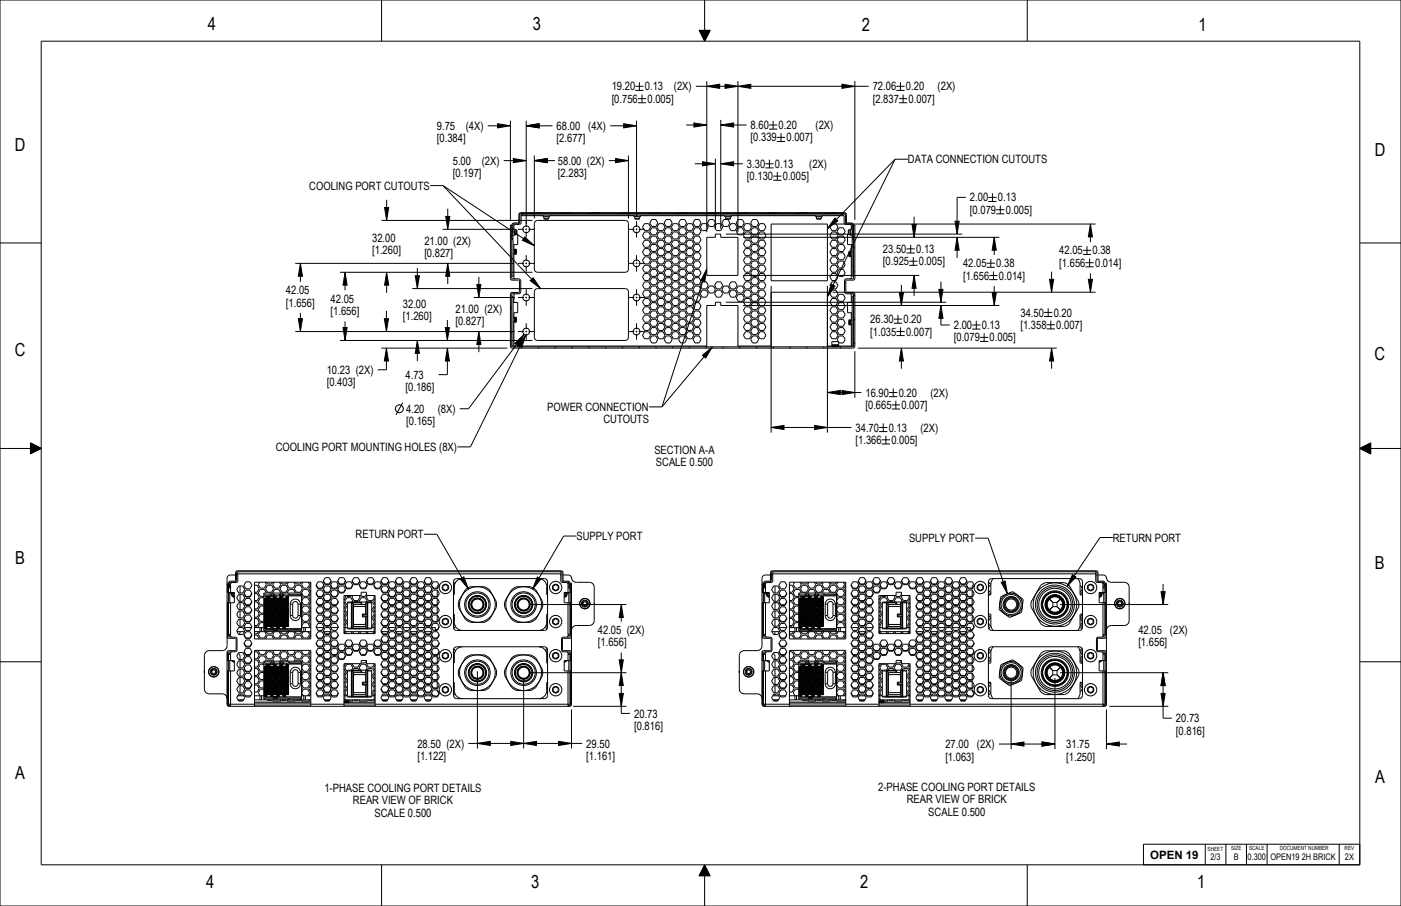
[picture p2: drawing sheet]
<svg xmlns="http://www.w3.org/2000/svg" width="432mm" height="279mm" viewBox="0 0 432 279" stroke-linecap="round" stroke-linejoin="round" font-family="sans-serif">
<defs><g id="words">
<g font-size="5.5">
<text x="64.1" y="9.4">4</text>
<text x="164.2" y="9.4">3</text>
<text x="265.6" y="9.4">2</text>
<text x="369.4" y="9.4">1</text>
<text x="4.6" y="46.7">D</text>
<text x="423.7" y="48">D</text>
<text x="4.6" y="109.8">C</text>
<text x="423.7" y="111.1">C</text>
<text x="4.6" y="174">B</text>
<text x="423.7" y="175.3">B</text>
<text x="4.7" y="240.3">A</text>
<text x="423.8" y="241.6">A</text>
<text x="63.6" y="273.9">4</text>
<text x="163.7" y="273.9">3</text>
<text x="265.1" y="273.9">2</text>
<text x="369" y="273.9">1</text>
</g>
<g font-size="3.5">
<text x="188.5" y="27.9">19.20</text>
<text x="198.8" y="27.9">0.13</text>
<text x="207.7" y="27.9">(2X)</text>
<text x="269" y="27.9">72.06</text>
<text x="279.2" y="27.9">0.20</text>
<text x="289" y="27.9">(2X)</text>
<text x="188.5" y="31.7">[0.756</text>
<text x="199.6" y="31.7">0.005]</text>
<text x="269" y="31.7">[2.837</text>
<text x="280" y="31.7">0.007]</text>
<text x="134.6" y="40.1">9.75</text>
<text x="143.6" y="40.1">(4X)</text>
<text x="171.6" y="40.1">68.00 (4X)</text>
<text x="231.4" y="39.8">8.60</text>
<text x="240" y="39.8">0.20</text>
<text x="251.4" y="39.8">(2X)</text>
<text x="134.6" y="43.9">[0.384]</text>
<text x="171.6" y="43.9">[2.677]</text>
<text x="231.4" y="43.6">[0.339</text>
<text x="242.4" y="43.6">0.007]</text>
<text x="139.5" y="50.8">5.00</text>
<text x="148.5" y="50.8">(2X)</text>
<text x="172" y="50.8">58.00 (2X)</text>
<text x="230.2" y="51.8">3.30</text>
<text x="238.8" y="51.8">0.13</text>
<text x="249.4" y="51.8">(2X)</text>
<text x="279.8" y="50.4">DATA CONNECTION CUTOUTS</text>
<text x="95.3" y="58.5">COOLING PORT CUTOUTS</text>
<text x="139.5" y="54.6">[0.197]</text>
<text x="172" y="54.6">[2.283]</text>
<text x="230.2" y="55.6">[0.130</text>
<text x="241.3" y="55.6">0.005]</text>
<text x="299" y="62.1">2.00</text>
<text x="299" y="65.9">[0.079</text>
<text x="307.6" y="62.1">0.13</text>
<text x="310" y="65.9">0.005]</text>
<text x="114.7" y="74.6">32.00</text>
<text x="130.8" y="75.5">21.00 (2X)</text>
<text x="114.7" y="78.4">[1.260]</text>
<text x="130.8" y="79.3">[0.827]</text>
<text x="272.1" y="81.8">[0.925</text>
<text x="272.1" y="78">23.50</text>
<text x="282.4" y="78">0.13</text>
<text x="283.2" y="81.8">0.005]</text>
<text x="296.8" y="82.4">42.05</text>
<text x="307.1" y="82.4">0.38</text>
<text x="326.5" y="78.5">42.05</text>
<text x="326.5" y="82.3">[1.656</text>
<text x="336.7" y="78.5">0.38</text>
<text x="337.5" y="82.3">0.014]</text>
<text x="296.8" y="86.2">[1.656</text>
<text x="307.9" y="86.2">0.014]</text>
<text x="88.1" y="90.7">42.05</text>
<text x="88.1" y="94.5">[1.656]</text>
<text x="101.9" y="93.3">42.05</text>
<text x="124.2" y="95">32.00</text>
<text x="101.9" y="97.2">[1.656]</text>
<text x="124.2" y="98.8">[1.260]</text>
<text x="140.4" y="96.4">21.00 (2X)</text>
<text x="140.4" y="100.3">[0.827]</text>
<text x="268.2" y="99.7">26.30</text>
<text x="278.4" y="99.7">0.20</text>
<text x="294" y="101.5">2.00</text>
<text x="302.6" y="101.5">0.13</text>
<text x="314.5" y="97.6">34.50</text>
<text x="314.5" y="101.4">[1.358</text>
<text x="324.8" y="97.6">0.20</text>
<text x="325.6" y="101.4">0.007]</text>
<text x="268.2" y="103.5">[1.035</text>
<text x="279.3" y="103.5">0.007]</text>
<text x="294" y="105.3">[0.079</text>
<text x="305" y="105.3">0.005]</text>
<text x="100.7" y="115.3">10.23 (2X)</text>
<text x="100.7" y="119.1">[0.403]</text>
<text x="125" y="116.8">4.73</text>
<text x="125" y="120.6">[0.186]</text>
<text x="266.8" y="122.3">16.90</text>
<text x="277" y="122.3">0.20</text>
<text x="286.8" y="122.3">(2X)</text>
<text x="125.2" y="127.3">4.20</text>
<text x="125.2" y="131.1">[0.165]</text>
<text x="134.9" y="127.3">(8X)</text>
<text x="168.6" y="126.8">POWER CONNECTION</text>
<text x="186" y="130.6">CUTOUTS</text>
<text x="266.8" y="126.1">[0.665</text>
<text x="277.8" y="126.1">0.007]</text>
<text x="263.7" y="133.1">34.70</text>
<text x="263.7" y="136.9">[1.366</text>
<text x="273.9" y="133.1">0.13</text>
<text x="274.7" y="136.9">0.005]</text>
<text x="283.7" y="133.1">(2X)</text>
<text x="85" y="139.1">COOLING PORT MOUNTING HOLES (8X)</text>
<text x="201.7" y="139.9">SECTION A-A</text>
<text x="202.2" y="143.7">SCALE 0.500</text>
<text x="109.6" y="166">RETURN PORT</text>
<text x="177.7" y="166.6">SUPPLY PORT</text>
<text x="280.2" y="167.2">SUPPLY PORT</text>
<text x="343" y="167">RETURN PORT</text>
<text x="184.3" y="195.5">42.05 (2X)</text>
<text x="350.9" y="195.5">42.05 (2X)</text>
<text x="184.3" y="199.3">[1.656]</text>
<text x="350.9" y="199.3">[1.656]</text>
<text x="195.4" y="221.3">20.73</text>
<text x="195.4" y="225.1">[0.816]</text>
<text x="362.4" y="222.7">20.73</text>
<text x="362.4" y="226.6">[0.816]</text>
<text x="128.6" y="230.5">28.50 (2X)</text>
<text x="180.7" y="230.5">29.50</text>
<text x="291.4" y="230.7">27.00 (2X)</text>
<text x="328.6" y="230.7">31.75</text>
<text x="128.6" y="234.3">[1.122]</text>
<text x="180.7" y="234.3">[1.161]</text>
<text x="291.4" y="234.5">[1.063]</text>
<text x="328.6" y="234.5">[1.250]</text>
<text x="100" y="244.2">1-PHASE COOLING PORT DETAILS</text>
<text x="270.7" y="244">2-PHASE COOLING PORT DETAILS</text>
<text x="108.8" y="248.1">REAR VIEW OF BRICK</text>
<text x="115.4" y="251.9">SCALE 0.500</text>
<text x="279.5" y="247.8">REAR VIEW OF BRICK</text>
<text x="286.1" y="251.6">SCALE 0.500</text>
<text x="354.5" y="264.8">OPEN 19</text>
</g>
<g font-size="2.8">
<text x="373.1" y="265.2">2/3</text>
<text x="380.2" y="265.2">B</text>
<text x="384.5" y="265.2">0.300</text>
<text x="391.5" y="265.2">OPEN19 2H BRICK</text>
<text x="414.5" y="265.2">2X</text>
</g>
<g font-size="1.8">
<text x="372.2" y="262.3">SHEET</text>
<text x="379.4" y="262.3">SIZE</text>
<text x="385" y="262.3">SCALE</text>
<text x="394.4" y="262.3">DOCUMENT NUMBER</text>
<text x="414.4" y="262.3">REV</text>
</g>
</g></defs>
<g fill="none" stroke="#000" stroke-width=".31">
<path d="M0 0h431.8v279.4h-431.8zM117.6 0v12.7M215.5 9.4h3.3l-1.6 3.3zM217.2 0v12.7M316.6 0v12.7M150.3 38.8h3M153.3 38.2l4 .6-4 .6zM157.3 37.2v30.6M162.2 38.8l4-.6v1.2zM162.2 37.2v31.9M166.2 38.8h4.1M188.1 38.8h4.1"/>
<path d="M192.2 38.2l4 .6-4 .6zM195.8 26.6h2.5M195.8 27.9h2.5M196.2 37.2v29.7M196.6 30.4h2.5M196.6 31.7h2.5M197.1 25.3v2.6M197.9 29.2v2.5M211.5 38.6h2.4M213.9 37.9l3.9 .7-3.9 .6zM214.5 26.6h12.9M217.8 26.6l4-.6v1.2z"/>
<path d="M217.8 25v46.6M222.1 38.6l4-.7v1.3zM222.1 37v33.6M223.5 26l3.9 .6-3.9 .6zM226.1 38.6h4M227.4 26.6l4-.6v1.2zM227.4 25v46.6M231.4 26.6h28.1M237 38.6h2.6M237 39.8h2.6M238.3 37.3v2.5M259.5 26l4 .6-4 .6z"/>
<path d="M263.5 26.6h4.2M263.5 25v42.8M276.3 26.6h2.5M276.3 27.9h2.5M277.1 30.4h2.5M277.1 31.7h2.5M277.5 25.3v2.6M278.3 29.2v2.5M155.2 49.5h3M158.2 48.9l4 .6-4 .7zM164.7 49.5l4-.6v1.3zM164.7 47.9v19.5"/>
<path d="M168.7 49.5h2.3M187.7 49.5h2M189.7 48.9l4 .6-4 .7zM193.7 47.9v19.5M214.1 50.5h2.4M216.5 49.9l4 .6-4 .6zM220.5 48.9v21.7M222.1 50.5l4-.6v1.2zM226.1 50.5h2.8M235.9 50.5h2.5M235.9 51.8h2.5M237.1 49.2v2.6"/>
<path d="M238.3 54.3h2.5M238.3 55.6h2.5M239.4 42.4h2.6M239.4 43.6h2.6M239.6 53v2.6M240.7 41.1v2.5M305.9 59.6v2.5M0 74.9h12.7M117.6 68h46.5M118.5 64h1.3l-.6 4zM119.2 61.6v2.4M136.4 70.7h22"/>
<path d="M137.4 66.8h1.2l-.6 3.9zM138 64.4v2.4M157.3 80l.4 .6M157.3 72.6l.4 .6M158.1 73.5h-.3M158.1 72.7h-.3M158.1 71.9h-.3M158.1 71.1h-.3M158.1 70.3h-.3M158.1 69.5h-.3M160.2 68.5l-.3 .1M160.2 67.7l-.3 .1"/>
<path d="M160.2 66.9l-.3 .1M160.2 66.1l-.3 .1M166.8 65.6l-3.5 .3M175.9 65.6l-3.5 .3M185 65.6l-3.4 .3M194.1 65.6l-3.4 .3M203.2 65.6l-3.4 .3M212.3 65.6l-3.4 .3M221.4 65.6l-3.4 .3M223.7 72.2h72.9M229 73.2h79M230.5 65.6l-3.4 .3"/>
<path d="M239.6 65.6l-3.4 .3M248.7 65.6l-3.4 .3M256.6 69.1h81.1M257.8 65.6l-3.4 .3M260.8 66.1h-.2M260.9 67.7h-.3M260.9 66.9h-.3M260.9 68.5h-.3M262.9 69.1h-.3M263 73.1h-.3M263 72.3h-.3M263 71.5h-.3"/>
<path d="M263 70.7h-.3M263 69.9h-.3M263.1 76l.4 .6M279.4 76.7h2.5M279.4 78h2.5M280.7 75.5v2.5M281.1 69.2h1.3l-.7 4zM281.5 79.3v2.5M281.7 66.8v2.4M294.3 68.2h1.3l-.6 4zM295 73.2l.6 4h-1.3zM295 77.2v2.3"/>
<path d="M297.7 60.9h-2.7v7.3M304.6 60.9h2.5M304.6 62.1h2.5M305.4 79.9v2.5M306.4 73.2l.7 4h-1.3zM306.4 77.2v1.4M307 64.7h2.6M307 65.9h2.6M308.3 63.4v2.5M333.8 77.2h2.5M333.8 78.5h2.5M335 75.9v2.6"/>
<path d="M335.8 79.7v2.6M336.1 69.1l.6 4h-1.3zM336.1 73.1v1.6M419.2 74.9h12.6M91 81.2h67.4M91.9 98.3h1.3l-.6 3.9zM92.6 81.2l.6 4h-1.3zM92.6 85.2v1.7M92.6 96.5v1.8M104.8 84h59.3M106.4 84l.6 3.9h-1.3zM106.4 87.9v1.6"/>
<path d="M106.4 99.1v1.9M118.5 98.3h1.2l-.6 3.9zM119.1 95.9v2.4M119.2 84l.6 3.9h-1.3zM119.2 87.9v2.4M127 89h37.1M128 85h1.3l-.7 4zM128.6 82.6v2.4M137.9 98.6v2.4M138 81.2l.6 4h-1.2zM138 85.2v2.4M146 91.7h12.7"/>
<path d="M147 87.8h1.2l-.6 3.9zM147.6 85.4v2.4M157.3 94.8l.4 .5M159.3 90.2l.3 .4M223.7 93.2h67.9M229 94.2h79M229 84.9h54.3M237.7 88.2v45.2M255 88.2v45.2M256.6 90.1h81.1M260.3 86.8l.4 .6M262.7 90.2l.2 .4"/>
<path d="M263.1 98.2l.4 .5M263.1 90.8l.4 .5M263.1 83.4l.4 .6M275.5 98.4h2.5M275.5 99.7h2.5M276.8 97.1v2.6M277.2 90.2h1.2l-.6 4zM277.8 87.9v2.3M280.2 80.6h2.6M280.2 81.8h2.6M281.7 84.9l.7 4h-1.3zM281.7 88.9v2.4"/>
<path d="M289.4 89.2h1.2l-.6 4zM290 94.2l.6 4h-1.2zM290 98.2v2h2.7M290 86.9v2.3M300.9 99v2.5M304.1 81.2h2.5M304.1 82.4h2.5M304.9 85h2.6M304.9 86.2h2.6M305.8 90.2h1.3l-.7 4zM306.2 83.7v2.5M306.4 88.2v2"/>
<path d="M321.8 96.3h2.5M321.8 97.6h2.5M323.1 95.1v2.5M323.5 86.1h1.2l-.6 4zM323.9 98.9v2.5M324.1 83.8v2.3M334.6 81h2.5M334.6 82.3h2.5M335.4 86.1h1.3l-.6 4zM336.1 84.3v1.8M91 102.2h67.6M104.8 105h59.3"/>
<path d="M105.7 101h1.3l-.6 4zM117.5 107.4h38.9M119.1 107.4l.6 3.9h-1.2zM119.1 111.3v2.7h-2.7M128.6 105l.7 4h-1.3zM128.6 109v2.3M137.2 101h1.3l-.6 4zM137.9 107.4l.6 3.9h-1.3zM137.9 111.3v4.2h-2.7M147.6 102.2l.6 4h-1.2zM147.6 106.2v2.4M157.3 102.1l.4 .6"/>
<path d="M158.7 105.9l2.9-2.8-1.9 3.5zM159.2 106.3l-14.8 19.8h-2.7M160.7 107l.3 .4M165.9 107l.2 .4M171 107l.3 .4M176.2 107l.3 .4M181.4 107l.2 .4M186.5 107l.3 .4M191.7 107l.3 .4M196.9 107l.2 .4M202 107l.3 .4M207.2 107l.3 .4"/>
<path d="M212.4 107l.3 .4M217.5 107l.3 .4M222.7 107l.3 .4M227.9 107l.3 .4M233.1 107l.2 .4M238.2 107l.3 .4M243.4 107l.3 .4M248.6 107l.2 .4M253.7 107l.3 .4M258.9 107l.3 .4M263.1 105.5l.4 .6M263.5 108.3v14.3"/>
<path d="M264.4 107.4h61.3M275.3 119.8v2.5M276.3 102.2h2.5M276.3 103.5h2.5M277.6 100.9v2.6M277.8 107.4l.6 3.9h-1.2zM277.8 111.3v2.4M299.6 100.2h2.6M299.6 101.5h2.6M302.1 104h2.5M302.1 105.3h2.5M303.3 102.8v2.5"/>
<path d="M322.6 100.2h2.5M322.6 101.4h2.5M324.1 107.4l.6 3.9h-1.2zM324.1 111.3v2.4M0 138.3h12.7M9.4 136.6l3.3 1.7-3.3 1.6zM124.1 124.1l-2.1 3.9M237.7 131.8l3.9-.6v1.3zM241.6 131.8h9.4M251 131.2l4 .6-4 .7zM255 121.1l4-.7v1.3zM255 131.8h7.4"/>
<path d="M259 121.1h.5M259.5 120.4l4 .7-4 .6zM263.5 121.1h2M271 131.8h2.5M271 133.1h2.5M271.8 135.6h2.5M271.8 136.9h2.5M272.2 130.6v2.5M273 134.4v2.5M274 121.1h2.6M274 122.3h2.6M274.8 124.9h2.6"/>
<path d="M274.8 126.1h2.6M276.1 123.6v2.5M419.1 138.3l3.3-1.7v3.3zM419.2 138.3h12.6M163 186.4h30.1M191.5 186.4l.6 4h-1.3zM191.5 190.4v1.3M326.7 186.4h33.4M357.8 182.5h1.3l-.6 3.9zM358.5 180.1v2.4M0 204.1h12.7M147.1 207v23.8"/>
<path d="M161.4 209v21.8M163 207.5h30.1M176.1 218.8v12M176.7 217.8h16.4M190.8 213.9h1.3l-.6 3.9zM190.8 203.5h1.3l-.6 4zM191.5 207.5l.6 3.9h-1.3zM191.5 207.5v12.5h2.7M191.5 201.3v2.2M311.6 209v22M325.1 209v22M326.7 207.5h33.4"/>
<path d="M341 218.8v12.2M342 217.8h18.1M357.8 213.9h1.3l-.6 3.9zM358.5 207.5l.6 3.9h-1.3zM358.5 217.8v3.7h2.7M358.5 211.4v2.5M419.2 204.1h12.6M144.3 229.3h17.1M147.1 229.3l4-.7v1.3zM157.4 228.6l4 .7-4 .6zM161.4 229.3l4-.7v1.3zM165.4 229.3h6.8"/>
<path d="M172.2 228.6l3.9 .7-3.9 .6zM176.1 229.3h3.3M307.9 229.5h3.7M311.6 229.5l4-.7v1.3zM315.6 229.5h5.6M321.2 228.8l3.9 .7-3.9 .6zM341 229.5l4-.7v1.3zM345 229.5h2.4M117.6 266.7v12.7M217.2 266.8l1.6 3.3h-3.3zM217.2 266.7v12.7M316.6 266.7v12.7"/>
<path d="M352.4 260.3h66.8M352.4 260.3v6.4M371.5 260.3v6.4M377.8 260.3v6.4M384.2 260.3v6.4M390.5 260.3v6.4M412.7 260.3v6.4M419.1 266.7v-254h-406.4v254h406.5"/>
<circle cx="123.1" cy="126.1" r="1.25"/>
</g>
<g fill="#000">
<path d="M215.5 9.4h3.3l-1.6 3.3zM153.3 38.2l4 .6-4 .6zM162.2 38.8l4-.6v1.2zM192.2 38.2l4 .6-4 .6zM217.8 26.6l4-.6v1.2zM213.9 37.9l3.9 .7-3.9 .6zM222.1 38.6l4-.7v1.3zM223.5 26l3.9 .6-3.9 .6zM227.4 26.6l4-.6v1.2zM259.5 26l4 .6-4 .6zM158.2 48.9l4 .6-4 .7zM164.7 49.5l4-.6v1.3z"/>
<path d="M189.7 48.9l4 .6-4 .7zM216.5 49.9l4 .6-4 .6zM222.1 50.5l4-.6v1.2zM118.5 64h1.3l-.6 4zM137.4 66.8h1.2l-.6 3.9zM281.1 69.2h1.3l-.7 4zM294.3 68.2h1.3l-.6 4zM295 73.2l.6 4h-1.3zM306.4 73.2l.7 4h-1.3zM336.1 69.1l.6 4h-1.3zM92.6 81.2l.6 4h-1.3zM106.4 84l.6 3.9h-1.3z"/>
<path d="M119.2 84l.6 3.9h-1.3zM128 85h1.3l-.7 4zM138 81.2l.6 4h-1.2zM147 87.8h1.2l-.6 3.9zM277.2 90.2h1.2l-.6 4zM281.7 84.9l.7 4h-1.3zM289.4 89.2h1.2l-.6 4zM290 94.2l.6 4h-1.2zM305.8 90.2h1.3l-.7 4zM323.5 86.1h1.2l-.6 4zM335.4 86.1h1.3l-.6 4zM91.9 98.3h1.3l-.6 3.9z"/>
<path d="M105.7 101h1.3l-.6 4zM119.1 107.4l.6 3.9h-1.2zM118.5 98.3h1.2l-.6 3.9zM128.6 105l.7 4h-1.3zM137.9 107.4l.6 3.9h-1.3zM137.2 101h1.3l-.6 4zM147.6 102.2l.6 4h-1.2zM158.7 105.9l2.9-2.8-1.9 3.5zM277.8 107.4l.6 3.9h-1.2zM324.1 107.4l.6 3.9h-1.2zM9.4 136.6l3.3 1.7-3.3 1.6zM237.7 131.8l3.9-.6v1.3z"/>
<path d="M251 131.2l4 .6-4 .7zM255 121.1l4-.7v1.3zM259.5 120.4l4 .7-4 .6zM419.1 138.3l3.3-1.7v3.3zM191.5 186.4l.6 4h-1.3zM357.8 182.5h1.3l-.6 3.9zM190.8 213.9h1.3l-.6 3.9zM191.5 207.5l.6 3.9h-1.3zM190.8 203.5h1.3l-.6 4zM357.8 213.9h1.3l-.6 3.9zM358.5 207.5l.6 3.9h-1.3zM147.1 229.3l4-.7v1.3z"/>
<path d="M161.4 229.3l4-.7v1.3zM157.4 228.6l4 .7-4 .6zM172.2 228.6l3.9 .7-3.9 .6zM311.6 229.5l4-.7v1.3zM321.2 228.8l3.9 .7-3.9 .6zM341 229.5l4-.7v1.3zM217.2 266.8l1.6 3.3h-3.3z"/>
</g>
<!-- layer: 02__ASM_ALL_AXES -->
<g fill="none" stroke="#000" stroke-width=".31">
<path d="M159.6 70.7h1.9M162 70.7h.4M162.2 68.2v1.8M162.2 70.5v.5M162.2 71.4v1.9M162.2 78.7v1.8M162.9 70.7h1.8M193.6 70.7h1.9M196 70.7h.4M196.2 68.2v1.8M196.2 70.5v.5M196.2 71.4v1.9"/>
<path d="M196.2 78.7v1.8M196.9 70.7h1.8M159.6 91.7h1.9M159.6 81.2h1.9M162 91.7h.4M162 81.2h.4M162.2 81v.5M162.2 81.9v1.9M162.2 89.2v1.8M162.2 91.5v.5M162.2 92.5v1.8M162.2 99.7v1.8"/>
<path d="M162.9 91.7h1.8M162.9 81.2h1.8M193.6 91.7h1.9M193.6 81.2h1.9M196 91.7h.4M196 81.2h.4M196.2 81v.5M196.2 81.9v1.9M196.2 89.2v1.8M196.2 91.5v.5M196.2 92.5v1.8M196.2 99.7v1.8"/>
<path d="M196.9 91.7h1.8M196.9 81.2h1.8M159.6 102.2h1.9M162 102.2h.4M162.2 102v.5M162.2 103v1.8M162.9 102.2h1.8M193.6 102.2h1.9M196 102.2h.4M196.2 102v.5M196.2 103v1.8M196.9 102.2h1.8"/>
</g>
<!-- layer: COMPONENTS -->
<g fill="none" stroke="#000" stroke-width=".31">
<path d="M142.5 178.4a2.5 2.5 0 0 0-2.5 2.5v2.3l-.2 .3M166 178.4a2.5 2.5 0 0 1 2.5 2.5v2.3l.3 .3M306.1 178.4l-.7 1.4v3.4l-.3 .3h-.5M332.2 178.4l.7 1.4v3.4l.2 .3h.5M73.1 194.8h2.2M75.3 193.5h2.2M78.4 194.8h17.4M78.4 193.5h2.9M80.1 193.5v1.3M80.6 193.5v1.3M81.3 182.9h11.6v11.6h-11.6zM81.3 193.9h3"/>
<path d="M81.3 183.8h2M81.3 183.2h.3v.3h1.7M81.5 193.5l.2 .3M81.5 191.2l.2 .2h.6l-.1-.1M81.5 188.8l.2 .3h.6l-.1-.2M81.5 186.5l.2 .2h.6l-.1-.1M81.5 193.5h.1M81.5 191.7h.1M81.5 191.2h.1M81.5 189.4h.1M81.5 188.8h.1M81.5 187h.1"/>
<path d="M81.5 186.5h.1M81.5 184.7h.1M81.5 184.7v1.8M81.5 187v1.8M81.5 189.4v1.8M81.5 191.7v1.8M81.6 193.5l.1 .1M81.6 191.2l.1 .1M81.6 188.8l.1 .1M81.6 186.5l.1 .1M81.6 184.7v1.8M81.6 187v1.8"/>
<path d="M81.6 189.4v1.8M81.6 191.7v1.8M81.6 189.3v.1M81.6 184.6v.1M81.7 191.6l-.1 .1M81.7 189.3h-.1M81.7 186.9l-.1 .1M81.7 184.4l-.2 .3M81.7 184.6h-.1M81.7 193.8h.6M81.7 193.6h.5M81.7 191.6h.5"/>
<path d="M81.7 191.3h.5M81.7 189.3h.5M81.7 188.9h.5M81.7 186.9h.5M81.7 186.6h.5M81.7 184.6h.5M81.7 184.4h.6M81.7 184.4v.2M81.7 186.6v.3M81.7 188.9v.4M81.7 191.3v.3M81.7 193.6v.2"/>
<path d="M81.7 193.4l.1 .1M81.7 191l.1 .1M81.7 188.7l.1 .1M81.7 186.3l.1 .1M81.7 191.9h.5M81.7 187.2h.5M81.8 189.4l-.1 .1M81.8 184.7l-.1 .1M81.8 193.4h.1M81.8 191v.1M81.8 188.7h.1M81.8 186.3v.1"/>
<path d="M81.8 184.8l-.1 1.5M81.8 187.2l-.1 1.5M81.8 189.5l-.1 1.5M81.8 191.9l-.1 1.5M81.8 191.8v.1M81.8 189.5h.1M81.8 187.1v.1M81.8 184.8h.1M81.8 191.8l-.1 .1M81.8 191.8h.1M81.8 189.4h.1M81.8 189.4v.1"/>
<path d="M81.8 187.1l-.1 .1M81.8 187.1h.1M81.8 184.7h.1M81.8 184.7v.1M81.8 191.8h.4M81.8 191.1h.4M81.8 189.4h.4M81.8 187.1h.4M81.8 186.4h.4M81.8 184.7h.4M81.8 186.4h.1M81.8 188.7v.1"/>
<path d="M81.8 191.1h.1M81.8 193.4v.1M81.8 192.5h.1M81.8 190.1l.1 .1M81.8 189.5h.4M81.8 187.8h.1M81.8 185.4l.1 .1M81.8 184.8h.4M81.8 184.8v.6M81.8 185.7l.1 .5M81.8 188.1l.1 .4M81.8 189.5v.6"/>
<path d="M81.8 190.4l.1 .5M81.8 192.8l.1 .4M81.8 189.5l.1 .1M81.8 192.8l.1 .1M81.8 184.8l.1 .1M81.8 190.4l.1 .1M81.8 188.1l.1 .1M81.8 185.7l.1 .1M81.9 183.9h.2l.1 .3h-.4zM81.9 192.7l-.1 .1M81.9 192.7h.4M81.9 192.5h.4"/>
<path d="M81.9 190.4h-.1M81.9 190.4h.4M81.9 190.2h.4M81.9 188l-.1 .1M81.9 188h.4M81.9 187.8h.4M81.9 185.7h-.1M81.9 185.7h.4M81.9 185.5h.4M81.9 185.5v.2M81.9 187.8v.2M81.9 190.2v.2"/>
<path d="M81.9 192.5v.2M81.9 193.2h.2M81.9 192.9h.2M81.9 192.4h.2M81.9 192h.2M81.9 190.9h.2M81.9 190.5h.2M81.9 190h.2M81.9 189.6h.2M81.9 188.5h.2M81.9 188.2h.2M81.9 187.7h.2"/>
<path d="M81.9 187.3h.2M81.9 186.2h.2M81.9 185.8h.2M81.9 185.3h.2M81.9 184.9h.2M81.9 187.3l-.1 .5M81.9 192l-.1 .5M81.9 184.9v.4M81.9 185.8v.4M81.9 187.3v.4M81.9 188.2v.3M81.9 189.6v.4"/>
<path d="M81.9 190.5v.4M81.9 192v.4M81.9 192.9v.3M81.9 185.3l-.1 .1M81.9 187.7l-.1 .1M81.9 190l-.1 .1M81.9 192.4l-.1 .1M82.1 184.9v.4M82.1 185.8v.4M82.1 187.3v.4M82.1 188.2v.3M82.1 189.6v.4"/>
<path d="M82.1 190.5v.4M82.1 192v.4M82.1 192.9v.3M82.1 192.4l.2 .1M82.1 190l.2 .2M82.1 187.7l.2 .1M82.1 185.3l.2 .2M82.1 193.2l.1 .2M82.1 190.9l.1 .1M82.1 188.5l.1 .2M82.1 186.2l.1 .1M82.2 184.6v.1"/>
<path d="M82.2 186.4v.2M82.2 186.9v.2M82.2 189.3v.1M82.2 191.1v.2M82.2 191.6v.2M82.2 189.4h.1M82.2 184.7h.1M82.2 191.6l.1-.1h-.6l-.2 .2M82.2 189.3l.1-.2h-.6l-.2 .3M82.2 186.9l.1-.1h-.6l-.2 .2M82.2 193.6l.1 .2M82.2 193.4l-.4 .1"/>
<path d="M82.2 193.4h-.5M82.2 191h-.5M82.2 189.4l-.5 .1M82.2 188.7l-.4 .1M82.2 188.7h-.5M82.2 186.3h-.5M82.2 184.7l-.5 .1M82.2 188.7v.2M82.2 193.4v.2M82.2 184.7v.1M82.2 186.3v.1M82.2 187.1v.1"/>
<path d="M82.2 188.7h.1M82.2 189.4v.1M82.2 191v.1M82.2 191.8v.1M82.2 193.4h.1M82.2 184.8l-.1 .1M82.2 186.4h.1M82.2 187.2l-.1 .1M82.2 189.5l-.1 .1M82.2 191.1h.1M82.2 191.9l-.1 .1M82.3 184.4v1.1"/>
<path d="M82.3 185.7v2.1M82.3 188v2.2M82.3 190.4v2.1M82.3 192.7v1.1M82.3 184.4l-.1 .2M82.3 185.7l-.2 .1M82.3 188l-.2 .2M82.3 190.4l-.2 .1M82.3 192.7l-.2 .2M82.4 193l.2 .2M82.4 190.6l.2 .3h.6l-.1-.2M82.4 188.3l.2 .2"/>
<path d="M82.4 185.9l.2 .3h.6l-.1-.2M82.4 193h.1M82.4 191.2h.1M82.4 190.6h.1M82.4 188.8h.1M82.4 188.3h.1M82.4 186.5h.1M82.4 185.9h.1M82.4 184.1h.1M82.4 184.1v1.8M82.4 186.5v1.8M82.4 188.8v1.8"/>
<path d="M82.4 191.2v1.8M82.5 193l.1 .1M82.5 190.6l.1 .1M82.5 188.3l.1 .1M82.5 185.9l.1 .1M82.5 184.1v1.8M82.5 186.5v1.8M82.5 188.8v1.8M82.5 191.2v1.8M82.6 191.1l-.1 .1M82.6 188.6l-.2 .2M82.6 188.7l-.1 .1"/>
<path d="M82.6 186.4l-.1 .1M82.6 183.9l-.2 .2M82.6 184l-.1 .1M82.6 193.2h.6M82.6 193.1h.5M82.6 191.1h.5M82.6 190.7h.5M82.6 188.7h.5M82.6 188.5h.6M82.6 188.4h.5M82.6 186.4h.5M82.6 186h.5"/>
<path d="M82.6 184h.5M82.6 183.9h.6M82.6 183.9v.1M82.6 186v.4M82.6 188.4v.3M82.6 190.7v.4M82.6 193.1v.1M82.7 192.8l.1 .1M82.7 190.5l.1 .1M82.7 188.1l.1 .1M82.7 185.8l.1 .1M82.7 192.8l.4 .1h-.3"/>
<path d="M82.7 191.3h.4M82.7 188.1l.4 .1h-.3M82.7 186.6h.4M82.7 184.3v1.5M82.7 186.6v1.5M82.7 189v1.5M82.7 191.3v1.5M82.7 191.2v.1M82.7 188.9v.1M82.7 186.5v.1M82.7 184.2v.1M82.7 190.5h.1"/>
<path d="M82.7 185.8h.1M82.7 192.2l.2 .1M82.7 191.9l.5 .1M82.7 189.9l.2 .1M82.7 189.6h.5M82.7 187.5l.2 .1M82.7 187.2l.5 .1M82.7 185.2l.2 .1M82.7 184.9h.5M82.7 185.2l.1 .7M82.7 187.5l.1 .7M82.7 189.9l.1 .7"/>
<path d="M82.7 192.2l.1 .7M82.7 191.3h.1M82.7 186.6h.1M82.8 191.2h-.1M82.8 188.9h-.1M82.8 186.5h-.1M82.8 184.2h-.1M82.8 191.2h.3M82.8 188.9h.3l-.4 .1M82.8 186.5h.3M82.8 184.2h.3l-.4 .1M82.8 184.2l-.1 .7"/>
<path d="M82.8 186.5l-.1 .7M82.8 188.9l-.1 .7M82.8 191.2l-.1 .7M82.8 192.8h.3M82.8 189h.3M82.8 188.1h.3M82.8 184.3h.3M82.8 184.3l.1 1.3M82.8 189l.1 1.3M82.8 189l.1 .1M82.8 184.3l.1 .1M82.9 192.7l.2 .1"/>
<path d="M82.9 192.3h.1M82.9 191.8l-.2 .1M82.9 191.8h.1M82.9 190.3l.2 .2M82.9 190h.1M82.9 189.5l-.2 .1M82.9 189.5h.1M82.9 188l.2 .1M82.9 187.6h.1M82.9 187.1l-.2 .1M82.9 187.1h.1M82.9 185.6l.2 .2"/>
<path d="M82.9 185.3h.1M82.9 184.8l-.2 .1M82.9 184.8h.1M82.9 186.7l-.1 1.4M82.9 191.4l-.1 1.4M82.9 184.4v.4M82.9 185.3v.3M82.9 186.7v.4M82.9 187.6v.4M82.9 189.1v.4M82.9 190v.3M82.9 191.4v.4"/>
<path d="M82.9 192.3v.4M82.9 188l-.1 .1M82.9 192.7l-.1 .1M83 184.4v.4M83 185.3v.3M83 186.7v.4M83 187.6v.4M83 189.1v.4M83 190v.3M83 191.4v.4M83 192.3v.4M83 191.8l.2 .2"/>
<path d="M83 189.5l.2 .1M83 187.1l.2 .2M83 184.8l.2 .1M83.1 184v.3M83.1 186.4v.2M83.1 188.7v.3M83.1 191.1v.2M83.1 191.2h.1M83.1 186.5h.1M83.1 191.1l.1-.2h-.6l-.2 .3M83.1 186.4l.1-.2h-.6l-.2 .3M83.1 193.1l.1 .1"/>
<path d="M83.1 188.4l.1 .1M83.1 191.3l-.2 .1M83.1 190.5l-.3 .1M83.1 190.5h-.4M83.1 189l-.2 .1M83.1 186.6l-.2 .1M83.1 185.8l-.3 .1M83.1 185.8h-.4M83.1 184.3l-.2 .1M83.1 185.8v.2M83.1 188.1v.3M83.1 190.5v.2"/>
<path d="M83.1 192.8v.3M83.1 185.8v.1M83.1 190.5v.1M83.2 192.2h-.5M83.2 189.8l-.5 .1M83.2 187.5h-.5M83.2 185.1l-.5 .1M83.2 183.9v1M83.2 185.1v2.2M83.2 187.5v2.1M83.2 189.8v2.2M83.2 192.2v1"/>
<path d="M83.2 183.9l-.1 .1M83.2 188.6l-.1 .1M83.2 185.1l-.2 .2M83.2 187.5l-.2 .1M83.2 189.8l-.2 .2M83.2 192.2l-.2 .1M83.3 183.8l.1 .1M83.3 183.8v-.6h1.2v.6M83.4 193.5l.2 .3M83.4 191.2l.2 .2h.6l-.1-.1M83.4 188.8l.2 .3h.6l-.1-.2M83.4 186.5l.2 .2h.6l-.1-.1"/>
<path d="M83.4 193.5h.1M83.4 191.7h.1M83.4 191.2h.1M83.4 189.4h.1M83.4 188.8h.1M83.4 187h.1M83.4 186.5h.1M83.4 184.7h.1M83.4 184.7v1.8M83.4 187v1.8M83.4 189.4v1.8M83.4 191.7v1.8"/>
<path d="M83.5 193.5l.1 .1M83.5 191.2l.1 .1M83.5 188.8l.1 .1M83.5 186.5l.1 .1M83.5 184.7v1.8M83.5 187v1.8M83.5 189.4v1.8M83.5 191.7v1.8M83.5 183.8h.8M83.5 183.6v.2M83.5 183.8l-.1 .1M83.5 183.6l-.2 .1"/>
<path d="M83.5 189.3v.1M83.5 184.6v.1M83.6 183.6h.7M83.6 183.2v.4M83.6 183.6h-.1M83.6 191.6l-.1 .1M83.6 189.3h-.1M83.6 186.9l-.1 .1M83.6 184.4l-.2 .3M83.6 184.6h-.1M83.6 193.8h.6M83.6 193.6h.5"/>
<path d="M83.6 191.6h.5M83.6 191.3h.5M83.6 189.3h.5M83.6 188.9h.5M83.6 186.9h.5M83.6 186.6h.5M83.6 184.6h.5M83.6 184.4h.6M83.6 184.4v.2M83.6 186.6v.3M83.6 188.9v.4M83.6 191.3v.3"/>
<path d="M83.6 193.6v.2M83.6 193.4l.1 .1M83.6 191l.1 .1M83.6 188.7l.1 .1M83.6 186.3l.1 .1M83.6 191.9h.5M83.6 187.2h.5M83.6 184.8v1.5M83.6 187.2v1.5M83.6 189.5v1.5M83.6 191.9v1.5M83.7 191.8l-.1 .1"/>
<path d="M83.7 189.4l-.1 .1M83.7 187.1l-.1 .1M83.7 184.7l-.1 .1M83.7 192.8v.6M83.7 190.4v.7M83.7 188.1v.6M83.7 185.7v.7M83.7 192.8l.1 .1M83.7 192.5h.5M83.7 190.4l.1 .1M83.7 190.1l.5 .1M83.7 188.1l.1 .1"/>
<path d="M83.7 187.8h.5M83.7 185.7l.1 .1M83.7 185.4l.5 .1M83.7 184.8v.6M83.7 189.5v.6M83.7 191.8v.7M83.7 189.5h.1M83.7 187.1v.7M83.7 184.8h.1M83.7 191.8h.1M83.7 189.4h.1M83.7 189.4v.1"/>
<path d="M83.7 187.1h.1M83.7 184.7h.1M83.7 184.7v.1M83.7 191.8h.4M83.7 191.1h.4h-.4M83.7 189.4h.4l-.5 .1M83.7 187.1h.4M83.7 186.4h.4h-.4M83.7 184.7h.4l-.5 .1M83.7 186.4h.1M83.7 188.7v.1M83.7 191.1h.1"/>
<path d="M83.7 193.4v.1M83.7 189.5h.4M83.7 184.8h.4M83.7 184.8l.1 1.4M83.7 189.5l.1 1.4M83.7 189.5l.1 .1M83.7 184.8l.1 .1M83.8 193.2h.2M83.8 192.9h.2M83.8 192.4l-.1 .1M83.8 192.4h.2M83.8 192h.2"/>
<path d="M83.8 190.9h.2M83.8 190.5h.2M83.8 190l-.1 .1M83.8 190h.2M83.8 189.6h.2M83.8 188.5h.2M83.8 188.2h.2M83.8 187.7l-.1 .1M83.8 187.7h.2M83.8 187.3h.2M83.8 186.2h.2M83.8 185.8h.2"/>
<path d="M83.8 185.3l-.1 .1M83.8 185.3h.2M83.8 184.9h.2M83.8 187.3v1.2M83.8 192v1.2M83.8 184.9v.4M83.8 185.8v.4M83.8 187.3v.4M83.8 188.2v.3M83.8 189.6v.4M83.8 190.5v.4M83.8 192v.4"/>
<path d="M83.8 192.9v.3M84 184.9v.4M84 185.8v.4M84 187.3v.4M84 188.2v.3M84 189.6v.4M84 190.5v.4M84 192v.4M84 192.9v.3M84 192.4l.2 .1M84 190l.2 .2M84 187.7l.2 .1"/>
<path d="M84 185.3l.2 .2M84 193.2l.1 .2M84 190.9l.1 .1M84 188.5l.1 .2M84 186.2l.1 .1M84.1 184.6v.2M84.1 186.9v.3M84.1 189.3v.2M84.1 191.6v.3M84.1 191.8h.1M84.1 187.1h.1M84.1 191.6l.1-.1h-.6l-.2 .2"/>
<path d="M84.1 189.3l.1-.2h-.6l-.2 .3M84.1 186.9l.1-.1h-.6l-.2 .2M84.1 193.6l.1 .2M84.1 193.4l-.4 .1M84.1 193.4h-.5M84.1 191h-.5M84.1 188.7l-.4 .1M84.1 188.7h-.5M84.1 186.3h-.5M84.1 186.3v.3M84.1 188.7v.2M84.1 191v.3"/>
<path d="M84.1 193.4v.2M84.1 184.8l-.1 .1M84.1 187.2l-.1 .1M84.1 188.7v.1M84.1 189.5l-.1 .1M84.1 191.9l-.1 .1M84.1 193.4v.1M84.2 192.7l-.5 .1M84.2 190.4h-.5M84.2 188l-.5 .1M84.2 185.7h-.5M84.2 184.4v1.1"/>
<path d="M84.2 185.7v2.1M84.2 188v2.2M84.2 190.4v2.1M84.2 192.7v1.1M84.2 184.4l-.1 .2M84.2 185.7l-.2 .1M84.2 188l-.2 .2M84.2 190.4l-.2 .1M84.2 192.7l-.2 .2M84.3 183.2v.4M84.3 183.6h.1M84.3 194.2h-2.7v.3h-.3"/>
<path d="M84.3 193.9v.6h1.2v-.6M84.3 194h.2M84.3 183.6v.2M84.3 183.8l.1 .1M84.3 183.6l.2 .1M84.3 193l.2 .2M84.3 190.6l.2 .3h.6l-.1-.2M84.3 188.3l.2 .2M84.3 185.9l.2 .3h.6l-.1-.2M84.3 193h.1M84.3 191.2h.1M84.3 190.6h.1"/>
<path d="M84.3 188.8h.1M84.3 188.3h.1M84.3 186.5h.1M84.3 185.9h.1M84.3 184.1h.1M84.3 184.1v1.8M84.3 186.5v1.8M84.3 188.8v1.8M84.3 191.2v1.8M84.4 193.8l-.1 .1M84.4 193.8h1M84.4 193.8l.1 .1"/>
<path d="M84.4 193l.1 .1M84.4 190.6l.1 .1M84.4 188.3l.1 .1M84.4 185.9l.1 .1M84.4 184.1v1.8M84.4 186.5v1.8M84.4 188.8v1.8M84.4 191.2v1.8M84.5 193.9h.8M84.5 193.9v.1M84.5 194v.1M84.5 183.8h1.7"/>
<path d="M84.5 183.8l-1.1 .1M84.5 183.5h1.7M84.5 194.1h.7M84.5 194.1v.4M84.5 191.1l-.1 .1M84.5 188.6l-.2 .2M84.5 188.7l-.1 .1M84.5 186.4l-.1 .1M84.5 183.9l-.2 .2M84.5 184l-.1 .1M84.5 193.2h.6M84.5 193.1h.5"/>
<path d="M84.5 191.1h.5M84.5 190.7h.5M84.5 188.7h.5M84.5 188.5h.6M84.5 188.4h.5M84.5 186.4h.5M84.5 186h.5M84.5 184h.5M84.5 183.9h.6M84.5 183.9v.1M84.5 186v.4M84.5 188.4v.3"/>
<path d="M84.5 190.7v.4M84.5 193.1v.1M84.6 192.8l.1 .1M84.6 190.5l.1 .1M84.6 188.1l.1 .1M84.6 185.8l.1 .1M84.6 192.8l.4 .1M84.6 191.3h.4M84.6 188.1l.4 .1M84.6 186.6h.4M84.6 190.5h.1M84.6 185.8h.1"/>
<path d="M84.6 184.3v1.5M84.6 186.6v1.5M84.6 189v1.5M84.6 191.3v1.5M84.6 191.3h.1M84.6 188.9v.1M84.6 186.6h.1M84.6 184.2v.1M84.7 191.2l-.1 .1M84.7 188.9l-.1 .1M84.7 188.9h-.1M84.7 186.5l-.1 .1"/>
<path d="M84.7 184.2l-.1 .1M84.7 184.2h-.1M84.7 192.9h.3M84.7 191.2h.3M84.7 188.9h.3M84.7 188.2h.3M84.7 186.5h.3M84.7 184.2h.3M84.7 184.2h.1M84.7 185.8v.1M84.7 186.5h.1M84.7 188.9h.1"/>
<path d="M84.7 190.5v.1M84.7 191.2h.1M84.7 192.8h.3M84.7 191.9v.1M84.7 189.6h.1M84.7 189h.3M84.7 188.1h.3M84.7 187.2v.1M84.7 184.9h.1M84.7 184.3h.3M84.7 184.3v.6M84.7 185.2l.1 .4"/>
<path d="M84.7 187.5v.6M84.7 189v.6M84.7 189.9l.1 .4M84.7 192.2v.6M84.7 189l.1 .1M84.7 192.2l.1 .1M84.7 189.9l.1 .1M84.7 187.5l.1 .1M84.7 184.3l.1 .1M84.7 185.2l.1 .1M84.7 192.2h.1M84.7 192.2h.4"/>
<path d="M84.7 192h.4M84.7 189.8v.1M84.7 189.8h.4M84.7 189.6h.4M84.7 187.5h.1M84.7 187.5h.4M84.7 187.3h.4M84.7 185.1v.1M84.7 185.1h.4M84.7 184.9h.4M84.7 184.9v.2M84.7 187.3v.2"/>
<path d="M84.7 189.6v.2M84.7 192v.2M84.8 192.7h.1M84.8 192.3h.1M84.8 191.8h.1M84.8 191.4h.1M84.8 190.3h.1M84.8 190h.1M84.8 189.5h.1M84.8 189.1h.1M84.8 188h.1M84.8 187.6h.1"/>
<path d="M84.8 187.1h.1M84.8 186.7h.1M84.8 185.6h.1M84.8 185.3h.1M84.8 184.8h.1M84.8 184.4h.1M84.8 186.7l-.1 .5M84.8 191.4l-.1 .5M84.8 184.4v.4M84.8 185.3v.3M84.8 186.7v.4M84.8 187.6v.4"/>
<path d="M84.8 189.1v.4M84.8 190v.3M84.8 191.4v.4M84.8 192.3v.4M84.8 188l-.1 .1M84.8 192.7l-.1 .1M84.8 184.8l-.1 .1M84.8 187.1l-.1 .1M84.8 189.5l-.1 .1M84.8 191.8l-.1 .1M84.9 184.4v.4M84.9 185.3v.3"/>
<path d="M84.9 186.7v.4M84.9 187.6v.4M84.9 189.1v.4M84.9 190v.3M84.9 191.4v.4M84.9 192.3v.4M84.9 191.8l.2 .2M84.9 189.5l.2 .1M84.9 187.1l.2 .2M84.9 184.8l.2 .1M84.9 192.7l.1 .1M84.9 190.3l.1 .2"/>
<path d="M84.9 188l.1 .1M84.9 185.6l.1 .2M85 184v.2M85 186.4v.1M85 188.2v.2M85 188.7v.2M85 191.1v.1M85 192.9v.2M85 188.9h.1M85 184.2h.1M85 191.1l.1-.2h-.6l-.2 .3M85 186.4l.1-.2h-.6l-.2 .3"/>
<path d="M85 193.1l.1 .1M85 188.4l.1 .1M85 190.5l-.3 .1M85 190.5h-.4M85 188.9l-.4 .1M85 185.8l-.3 .1M85 185.8h-.4M85 184.2l-.4 .1M85 185.8v.2M85 190.5v.2M85 184.2v.1M85 185.8h.1"/>
<path d="M85 186.5v.1M85 188.1v.1M85 188.9v.1M85 190.5h.1M85 191.2v.1M85 192.8v.1M85 184.3l-.1 .1M85 186.6l-.1 .1M85 188.2h.1M85 189l-.1 .1M85 191.3l-.1 .1M85 192.9h.1"/>
<path d="M85.1 183.9v1M85.1 185.1v2.2M85.1 187.5v2.1M85.1 189.8v2.2M85.1 192.2v1M85.1 183.9l-.1 .1M85.1 188.6l-.1 .1M85.1 185.1l-.2 .2M85.1 187.5l-.2 .1M85.1 189.8l-.2 .2M85.1 192.2l-.2 .1M85.2 194.1v.4"/>
<path d="M85.3 193.9v.1M85.3 194l-.1 .1M85.3 193.5l.2 .3M85.3 191.2l.2 .2h.6l-.1-.1M85.3 188.8l.2 .3h.6l-.1-.2M85.3 186.5l.2 .2h.6l-.1-.1M85.3 193.5h.1M85.3 191.7h.1M85.3 191.2h.1M85.3 189.4h.1M85.3 188.8h.1M85.3 187h.1"/>
<path d="M85.3 186.5h.1M85.3 184.7h.1M85.3 184.7v1.8M85.3 187v1.8M85.3 189.4v1.8M85.3 191.7v1.8M85.3 193.8v.1M85.4 193.8l.1 .1M85.4 193.5l.1 .1M85.4 191.2l.1 .1M85.4 188.8l.1 .1M85.4 186.5l.1 .1"/>
<path d="M85.4 184.7v1.8M85.4 187v1.8M85.4 189.4v1.8M85.4 191.7v1.8M85.5 193.9h7.4M85.5 194.2h3.4v.3h.3v-.3h3.4v.3h.3M85.5 194h-.2M85.5 191.6l-.1 .1M85.5 189.3l-.1 .1M85.5 186.9l-.1 .1M85.5 184.4l-.2 .3M85.5 184.6l-.1 .1"/>
<path d="M85.5 193.8h.6M85.5 193.6h.5M85.5 191.6h.5M85.5 191.3h.5M85.5 189.3h.5M85.5 188.9h.5M85.5 186.9h.5M85.5 186.6h.5M85.5 184.6h.5M85.5 184.4h.6M85.5 184.4v.2M85.5 186.6v.3"/>
<path d="M85.5 188.9v.4M85.5 191.3v.3M85.5 193.6v.2M85.5 193.4l.1 .1M85.5 191l.1 .1M85.5 188.7l.1 .1M85.5 186.3l.1 .1M85.5 191.9h.5M85.5 187.2h.5M85.5 184.8v1.5M85.5 187.2v1.5M85.5 189.5v1.5"/>
<path d="M85.5 191.9v1.5M85.6 191.8l-.1 .1M85.6 189.4l-.1 .1M85.6 187.1l-.1 .1M85.6 184.7l-.1 .1M85.6 193.4h.1M85.6 191l.4 .1h-.4M85.6 188.7h.1M85.6 186.3l.4 .1h-.4M85.6 192.8l.1 .1M85.6 192.5h.5M85.6 190.4l.1 .1"/>
<path d="M85.6 190.1l.5 .1M85.6 188.1l.1 .1M85.6 187.8h.5M85.6 185.7l.1 .1M85.6 185.4l.5 .1M85.6 185.7v.7M85.6 188.1v.7M85.6 190.4v.7M85.6 192.8v.7M85.6 191.8v.1M85.6 187.1v.1M85.6 191.8h.1"/>
<path d="M85.6 189.4h.1M85.6 189.4v.1M85.6 187.1h.1M85.6 184.7h.1M85.6 184.7v.1M85.6 191.8h.4M85.6 189.4h.4l-.5 .1M85.6 187.1h.4M85.6 184.7h.4l-.5 .1M85.6 184.7v.7M85.6 187.1v.7M85.6 189.4v.7"/>
<path d="M85.6 191.8v.7M85.6 189.5h.4M85.6 184.8h.4M85.6 184.8l.1 1.4M85.6 189.5l.1 1.4M85.6 189.5l.1 .1M85.6 184.8l.1 .1M85.7 193.2l.3 .2M85.7 192.9h.2M85.7 192.4l-.1 .1M85.7 192.4h.2M85.7 190.9l.3 .1"/>
<path d="M85.7 190.5h.2M85.7 190l-.1 .1M85.7 190h.2M85.7 188.5l.3 .2M85.7 188.2h.2M85.7 187.7l-.1 .1M85.7 187.7h.2M85.7 186.2l.3 .1M85.7 185.8h.2M85.7 185.3l-.1 .1M85.7 185.3h.2M85.7 187.3v1.2"/>
<path d="M85.7 192v1.2M85.7 184.9v.4M85.7 185.8v.4M85.7 187.3v.4M85.7 188.2v.3M85.7 189.6v.4M85.7 190.5v.4M85.7 192v.4M85.7 192.9v.3M85.9 184.9v.4M85.9 185.8v.4M85.9 187.3v.4"/>
<path d="M85.9 188.2v.3M85.9 189.6v.4M85.9 190.5v.4M85.9 192v.4M85.9 192.9v.3M85.9 192.4l.2 .1M85.9 190l.2 .2M85.9 187.7l.2 .1M85.9 185.3l.2 .2M86 184.6v.2M86 186.9v.3M86 189.3v.2"/>
<path d="M86 191.6v.3M86 191.8h.1M86 187.1h.1M86 191.6l.1-.1h-.6l-.2 .2M86 189.3l.1-.2h-.6l-.2 .3M86 186.9l.1-.1h-.6l-.2 .2M86 193.6l.1 .2M86 193.4l-.4 .1M86 193.4h-.5M86 191.9l-.3 .1M86 191h-.5M86 189.5l-.3 .1"/>
<path d="M86 188.7l-.4 .1M86 188.7h-.5M86 187.2l-.3 .1M86 186.3h-.5M86 184.8l-.3 .1M86 186.3v.3M86 188.7v.2M86 191v.3M86 193.4v.2M86 188.7v.1M86 193.4v.1M86.1 192.7l-.5 .1"/>
<path d="M86.1 190.4h-.5M86.1 188l-.5 .1M86.1 185.7h-.5M86.1 184.4v1.1M86.1 185.7v2.1M86.1 188v2.2M86.1 190.4v2.1M86.1 192.7v1.1M86.1 184.4l-.1 .2M86.1 185.7l-.2 .1M86.1 188l-.2 .2M86.1 190.4l-.2 .1"/>
<path d="M86.1 192.7l-.2 .2M86.2 183.8l.1 .1M86.2 183.8v-.6h1.2v.6M86.2 193l.2 .2M86.2 190.6l.2 .3h.6l-.1-.2M86.2 188.3l.2 .2M86.2 185.9l.2 .3h.6l-.1-.2M86.2 193h.1M86.2 191.2h.1M86.2 190.6h.1M86.2 188.8h.1M86.2 188.3h.1"/>
<path d="M86.2 186.5h.1M86.2 185.9h.1M86.2 184.1h.1M86.2 184.1v1.8M86.2 186.5v1.8M86.2 188.8v1.8M86.2 191.2v1.8M86.3 193l.1 .1M86.3 190.6l.1 .1M86.3 188.3l.1 .1M86.3 185.9l.1 .1M86.3 184.1v1.8"/>
<path d="M86.3 186.5v1.8M86.3 188.8v1.8M86.3 191.2v1.8M86.4 183.8h.8M86.4 183.6v.2M86.4 183.8l-.1 .1M86.4 183.6l-.2 .1M86.4 183.6h.7M86.4 183.2v.4M86.4 183.6h.1M86.4 191.1l-.1 .1M86.4 188.6l-.2 .2"/>
<path d="M86.4 188.7l-.1 .1M86.4 186.4l-.1 .1M86.4 184l-.2 .1M86.4 184l-.1 .1M86.4 193.2h.6M86.4 193.1h.5M86.4 191.1h.5M86.4 190.7h.5M86.4 188.7h.5M86.4 188.5h.6M86.4 188.4h.5M86.4 186.4h.5"/>
<path d="M86.4 186h.5M86.4 184h.5M86.4 186v.4M86.4 188.4v.3M86.4 190.7v.4M86.4 193.1v.1M86.5 192.8l.1 .1M86.5 190.5l.1 .1M86.5 188.1l.1 .1M86.5 185.8l.1 .1M86.5 192.8l.4 .1h-.3M86.5 191.3h.4"/>
<path d="M86.5 188.1l.4 .1h-.3M86.5 186.6h.4M86.5 184.3v1.5M86.5 186.6v1.5M86.5 189v1.5M86.5 191.3v1.5M86.5 191.2v.1M86.5 186.5v.1M86.5 192.2l.1 .7M86.5 189.9l.1 .6M86.5 187.5l.1 .7M86.5 185.2l.1 .6"/>
<path d="M86.5 192.2l.2 .1M86.5 191.9l.5 .1M86.5 189.9l.2 .1M86.5 189.6h.5M86.5 187.5l.2 .1M86.5 187.2l.5 .1M86.5 185.2l.2 .1M86.5 184.9h.5M86.5 184.3v.6M86.5 189v.6M86.5 191.3v.6M86.5 188.9v.1"/>
<path d="M86.5 186.6v.6M86.5 184.2v.1M86.6 191.2h-.1M86.6 188.9l-.1 .1M86.6 188.9h-.1M86.6 186.5h-.1M86.6 184.2l-.1 .1M86.6 184.2h-.1M86.6 191.2h.3M86.6 188.9h.3l-.4 .1M86.6 186.5h.3M86.6 184.2h.3l-.4 .1"/>
<path d="M86.6 185.8v.1M86.6 186.5h.1M86.6 190.5v.1M86.6 191.2h.1M86.6 192.8h.3M86.6 189h.3M86.6 188.1h.3M86.6 184.3h.3M86.6 184.3l.1 1.3M86.6 189l.1 1.3M86.6 189l.1 .1M86.6 184.3l.1 .1"/>
<path d="M86.7 192.7h.1M86.7 192.3h.1M86.7 191.8l-.2 .1M86.7 191.8h.1M86.7 191.4h.1M86.7 190.3h.1M86.7 190h.1M86.7 189.5l-.2 .1M86.7 189.5h.1M86.7 189.1h.1M86.7 188h.1M86.7 187.6h.1"/>
<path d="M86.7 187.1l-.2 .1M86.7 187.1h.1M86.7 186.7h.1M86.7 185.6h.1M86.7 185.3h.1M86.7 184.8l-.2 .1M86.7 184.8h.1M86.7 184.4h.1M86.7 186.7l-.1 1.4M86.7 191.4l-.1 1.4M86.7 184.4v.4M86.7 185.3v.3"/>
<path d="M86.7 186.7v.4M86.7 187.6v.4M86.7 189.1v.4M86.7 190v.3M86.7 191.4v.4M86.7 192.3v.4M86.7 188l-.1 .1M86.7 192.7l-.1 .1M86.8 184.4v.4M86.8 185.3v.3M86.8 186.7v.4M86.8 187.6v.4"/>
<path d="M86.8 189.1v.4M86.8 190v.3M86.8 191.4v.4M86.8 192.3v.4M86.8 191.8l.2 .2M86.8 189.5l.2 .1M86.8 187.1l.2 .2M86.8 184.8l.2 .1M86.8 192.7l.1 .1M86.8 190.3l.1 .2M86.8 188l.1 .1M86.8 185.6l.1 .2"/>
<path d="M86.9 184v.3M86.9 186.4v.2M86.9 188.7v.3M86.9 191.1v.2M86.9 191.2h.1M86.9 186.5h.1M86.9 191.1l.1-.2h-.6l-.2 .3M86.9 186.4l.1-.2h-.6l-.2 .3M86.9 184l.1-.1v1M86.9 193.1l.1 .1M86.9 188.4l.1 .1M86.9 190.5l-.3 .1"/>
<path d="M86.9 190.5h-.4M86.9 185.8l-.3 .1M86.9 185.8h-.4M86.9 185.8v.2M86.9 188.1v.3M86.9 190.5v.2M86.9 192.8v.3M86.9 184.3l-.1 .1M86.9 185.8v.1M86.9 186.6l-.1 .1M86.9 189l-.1 .1M86.9 190.5v.1"/>
<path d="M86.9 191.3l-.1 .1M87 192.2h-.5M87 189.8l-.5 .1M87 187.5h-.5M87 185.1l-.5 .1M87 185.1v2.2M87 187.5v2.1M87 189.8v2.2M87 192.2v1M87 188.6l-.1 .1M87 185.1l-.2 .2M87 187.5l-.2 .1"/>
<path d="M87 189.8l-.2 .2M87 192.2l-.2 .1M87.1 183.2v.4M87.1 183.6h.1M87.2 183.6v.2M87.2 183.8v.1M87.2 183.6l.2 .1M87.2 193.5l.2 .3M87.2 191.2l.2 .2h.6l-.1-.1M87.2 186.5l.2 .2h.6l-.1-.1M87.2 188.8l.2 .3h.6l-.1-.2M87.2 193.5h.1"/>
<path d="M87.2 191.7h.1M87.2 191.2h.1M87.2 189.4h.1M87.2 188.8h.1M87.2 187h.1M87.2 186.5h.1M87.2 184.7h.1M87.2 184.7v1.8M87.2 187v1.8M87.2 189.4v1.8M87.2 191.7v1.8M87.3 193.5l.1 .1"/>
<path d="M87.3 191.2l.1 .1M87.3 188.8l.1 .1M87.3 186.5l.1 .1M87.3 184.7v1.8M87.3 187v1.8M87.3 189.4v1.8M87.3 191.7v1.8M87.3 189.3v.1M87.3 184.6v.1M87.4 183.8h5.5M87.4 183.8l-1.1 .1M87.4 191.6l-.1 .1"/>
<path d="M87.4 189.3h-.1M87.4 186.9l-.1 .1M87.4 184.4l-.2 .3M87.4 184.6h-.1M87.4 193.8h.6M87.4 193.6h.5M87.4 191.6h.5M87.4 191.3h.5M87.4 189.3h.5M87.4 188.9h.5M87.4 186.9h.5M87.4 186.6h.5"/>
<path d="M87.4 184.6h.5M87.4 184.4h.6M87.4 184.4v.2M87.4 186.6v.3M87.4 188.9v.4M87.4 191.3v.3M87.4 193.6v.2M87.4 193.4l.1 .1M87.4 191l.1 .1M87.4 188.7l.1 .1M87.4 186.3l.1 .1M87.4 191.9h.5"/>
<path d="M87.4 187.2h.5M87.5 189.4l-.1 .1M87.5 184.7l-.1 .1M87.5 193.4h.1M87.5 191v.1M87.5 188.7h.1M87.5 186.3v.1M87.5 184.8l-.1 1.5M87.5 187.2l-.1 1.5M87.5 189.5l-.1 1.5M87.5 191.9l-.1 1.5M87.5 191.8v.1"/>
<path d="M87.5 189.5h.1M87.5 187.1v.1M87.5 184.8h.1M87.5 191.8l-.1 .1M87.5 191.8h.1M87.5 189.4h.1M87.5 189.4v.1M87.5 187.1l-.1 .1M87.5 187.1h.1M87.5 184.7h.1M87.5 184.7v.1M87.5 191.8h.4"/>
<path d="M87.5 191.1h.4M87.5 189.4h.4M87.5 187.1h.4M87.5 186.4h.4M87.5 184.7h.4M87.5 186.4h.1M87.5 188.7v.1M87.5 191.1h.1M87.5 193.4v.1M87.5 192.5h.1M87.5 190.1l.1 .1M87.5 189.5h.4"/>
<path d="M87.5 187.8h.1M87.5 185.4l.1 .1M87.5 184.8h.4M87.5 184.8v.6M87.5 185.7l.1 .5M87.5 188.1l.1 .4M87.5 189.5v.6M87.5 190.4l.1 .5M87.5 192.8l.1 .4M87.5 192.8l.1 .1M87.5 190.4l.1 .1M87.5 189.5l.1 .1"/>
<path d="M87.5 184.8l.1 .1M87.5 188.1l.1 .1M87.5 185.7l.1 .1M87.6 192.7l-.1 .1M87.6 192.7h.4M87.6 192.5h.4M87.6 190.4h-.1M87.6 190.4h.4M87.6 190.2h.4M87.6 188l-.1 .1M87.6 188h.4M87.6 187.8h.4"/>
<path d="M87.6 185.7h-.1M87.6 185.7h.4M87.6 185.5h.4M87.6 185.5v.2M87.6 187.8v.2M87.6 190.2v.2M87.6 192.5v.2M87.6 193.2h.2M87.6 192.9h.2M87.6 192.4h.2M87.6 192h.2M87.6 190.9h.2"/>
<path d="M87.6 190.5h.2M87.6 190h.2M87.6 189.6h.2M87.6 188.5h.2M87.6 188.2h.2M87.6 187.7h.2M87.6 187.3h.2M87.6 186.2h.2M87.6 185.8h.2M87.6 185.3h.2M87.6 184.9h.2M87.6 187.3l-.1 .5"/>
<path d="M87.6 192l-.1 .5M87.6 184.9v.4M87.6 185.8v.4M87.6 187.3v.4M87.6 188.2v.3M87.6 189.6v.4M87.6 190.5v.4M87.6 192v.4M87.6 192.9v.3M87.6 185.3l-.1 .1M87.6 187.7l-.1 .1M87.6 190l-.1 .1"/>
<path d="M87.6 192.4l-.1 .1M87.8 184.9v.4M87.8 185.8v.4M87.8 187.3v.4M87.8 188.2v.3M87.8 189.6v.4M87.8 190.5v.4M87.8 192v.4M87.8 192.9v.3M87.8 192.4l.2 .1M87.8 190l.2 .2M87.8 187.7l.2 .1"/>
<path d="M87.8 185.3l.2 .2M87.8 193.2l.1 .2M87.8 190.9l.1 .1M87.8 188.5l.1 .2M87.8 186.2l.1 .1M87.9 184.6v.1M87.9 186.4v.2M87.9 186.9v.2M87.9 189.3v.1M87.9 191.1v.2M87.9 191.6v.2M87.9 189.4h.1"/>
<path d="M87.9 184.7h.1M87.9 191.6l.1-.1h-.6l-.2 .2M87.9 189.3l.1-.2h-.6l-.2 .3M87.9 186.9l.1-.1h-.6l-.2 .2M87.9 193.6l.1 .2M87.9 193.4l-.4 .1M87.9 193.4h-.5M87.9 191h-.5M87.9 189.4l-.5 .1M87.9 188.7l-.4 .1M87.9 188.7h-.5M87.9 186.3h-.5"/>
<path d="M87.9 184.7l-.5 .1M87.9 188.7v.2M87.9 193.4v.2M87.9 184.7v.1M87.9 186.3v.1M87.9 187.1v.1M87.9 188.7h.1M87.9 189.4v.1M87.9 191v.1M87.9 191.8v.1M87.9 193.4h.1M87.9 184.8l-.1 .1"/>
<path d="M87.9 186.4h.1M87.9 187.2l-.1 .1M87.9 189.5l-.1 .1M87.9 191.1h.1M87.9 191.9l-.1 .1M88 184.4v1.1M88 185.7v2.1M88 188v2.2M88 190.4v2.1M88 192.7v1.1M88 184.4l-.1 .2M88 185.7l-.2 .1"/>
<path d="M88 188l-.2 .2M88 190.4l-.2 .1M88 192.7l-.2 .2M88.1 193l.2 .2M88.1 190.6l.2 .3h.6l-.1-.2M88.1 188.3l.2 .2M88.1 185.9l.2 .3h.6l-.1-.2M88.1 193h.1M88.1 191.2h.1M88.1 190.6h.1M88.1 188.8h.1M88.1 188.3h.1"/>
<path d="M88.1 186.5h.1M88.1 185.9h.1M88.1 184.1h.1M88.1 184.1v1.8M88.1 186.5v1.8M88.1 188.8v1.8M88.1 191.2v1.8M88.2 193l.1 .1M88.2 190.6l.1 .1M88.2 188.3l.1 .1M88.2 185.9l.1 .1M88.2 184.1v1.8"/>
<path d="M88.2 186.5v1.8M88.2 188.8v1.8M88.2 191.2v1.8M88.3 191.1l-.1 .1M88.3 188.6l-.2 .2M88.3 188.7l-.1 .1M88.3 186.4l-.1 .1M88.3 183.9l-.2 .2M88.3 184l-.1 .1M88.3 193.2h.6M88.3 193.1h.5M88.3 191.1h.5"/>
<path d="M88.3 190.7h.5M88.3 188.7h.5M88.3 188.5h.6M88.3 188.4h.5M88.3 186.4h.5M88.3 186h.5M88.3 184h.5M88.3 183.9h.6M88.3 183.9v.1M88.3 186v.4M88.3 188.4v.3M88.3 190.7v.4"/>
<path d="M88.3 193.1v.1M88.4 192.8l.1 .1M88.4 190.5l.1 .1M88.4 188.1l.1 .1M88.4 185.8l.1 .1M88.4 192.8l.4 .1h-.3M88.4 191.3h.4M88.4 188.1l.4 .1h-.3M88.4 186.6h.4M88.4 184.3v1.5M88.4 186.6v1.5M88.4 189v1.5"/>
<path d="M88.4 191.3v1.5M88.4 191.2v.1M88.4 188.9v.1M88.4 186.5v.1M88.4 184.2v.1M88.4 190.5h.1M88.4 185.8h.1M88.4 192.2l.2 .1M88.4 191.9l.5 .1M88.4 189.9l.2 .1M88.4 189.6h.5M88.4 187.5l.2 .1"/>
<path d="M88.4 187.2l.5 .1M88.4 185.2l.2 .1M88.4 184.9h.5M88.4 185.2l.1 .7M88.4 187.5l.1 .7M88.4 189.9l.1 .7M88.4 192.2l.1 .7M88.4 191.3h.1M88.4 186.6h.1M88.5 191.2h-.1M88.5 188.9h-.1M88.5 186.5h-.1"/>
<path d="M88.5 184.2h-.1M88.5 191.2h.3M88.5 188.9h.3l-.4 .1M88.5 186.5h.3M88.5 184.2h.3l-.4 .1M88.5 184.2l-.1 .7M88.5 186.5l-.1 .7M88.5 188.9l-.1 .7M88.5 191.2l-.1 .7M88.5 192.8h.3M88.5 189h.3M88.5 188.1h.3"/>
<path d="M88.5 184.3h.3M88.5 184.3l.1 1.3M88.5 189l.1 1.3M88.5 189l.1 .1M88.5 184.3l.1 .1M88.6 192.7l.2 .1M88.6 192.3h.1M88.6 191.8l-.2 .1M88.6 191.8h.1M88.6 190.3l.2 .2M88.6 190h.1M88.6 189.5l-.2 .1"/>
<path d="M88.6 189.5h.1M88.6 188l.2 .1M88.6 187.6h.1M88.6 187.1l-.2 .1M88.6 187.1h.1M88.6 185.6l.2 .2M88.6 185.3h.1M88.6 184.8l-.2 .1M88.6 184.8h.1M88.6 186.7l-.1 1.4M88.6 191.4l-.1 1.4M88.6 184.4v.4"/>
<path d="M88.6 185.3v.3M88.6 186.7v.4M88.6 187.6v.4M88.6 189.1v.4M88.6 190v.3M88.6 191.4v.4M88.6 192.3v.4M88.6 188l-.1 .1M88.6 192.7l-.1 .1M88.7 184.4v.4M88.7 185.3v.3M88.7 186.7v.4"/>
<path d="M88.7 187.6v.4M88.7 189.1v.4M88.7 190v.3M88.7 191.4v.4M88.7 192.3v.4M88.7 191.8l.2 .2M88.7 189.5l.2 .1M88.7 187.1l.2 .2M88.7 184.8l.2 .1M88.8 184v.3M88.8 186.4v.2M88.8 188.7v.3"/>
<path d="M88.8 191.1v.2M88.8 191.2h.1M88.8 186.5h.1M88.8 191.1l.1-.2h-.6l-.2 .3M88.8 186.4l.1-.2h-.6l-.2 .3M88.8 193.1l.1 .1M88.8 188.4l.1 .1M88.8 191.3l-.2 .1M88.8 190.5l-.3 .1M88.8 190.5h-.4M88.8 189l-.2 .1M88.8 186.6l-.2 .1"/>
<path d="M88.8 185.8l-.3 .1M88.8 185.8h-.4M88.8 184.3l-.2 .1M88.8 185.8v.2M88.8 188.1v.3M88.8 190.5v.2M88.8 192.8v.3M88.8 185.8v.1M88.8 190.5v.1M88.9 192.2h-.5M88.9 189.8l-.5 .1M88.9 187.5h-.5"/>
<path d="M88.9 185.1l-.5 .1M88.9 183.9v1M88.9 185.1v2.2M88.9 187.5v2.1M88.9 189.8v2.2M88.9 192.2v1M88.9 183.9l-.1 .1M88.9 188.6l-.1 .1M88.9 185.1l-.2 .2M88.9 187.5l-.2 .1M88.9 189.8l-.2 .2M88.9 192.2l-.2 .1"/>
<path d="M89.2 183.4h3.4M89.5 189.8a1.58 1.58 0 0 0 1.5 1.6 1.58 1.58 0 0 0 1.6-1.6M89.5 186.3a1.58 1.58 0 0 1 1.5-1.6 1.58 1.58 0 0 1 1.6 1.6M89.5 189.8h.7M89.5 186.3h.7M89.5 186.3v3.5M90.2 189.8a.83 .83 0 0 0 .8 .8 .83 .83 0 0 0 .9-.8M90.2 186.3a.83 .83 0 0 1 .8-.8 .83 .83 0 0 1 .9 .8M90.2 186.3v3.5M91.9 189.8h.7M91.9 186.3h.7M91.9 186.3v3.5"/>
<path d="M92.6 186.3v3.5M92.9 193.5h2.9M92.9 183.2h-.3v.3h-3.4v-.3h-.3v.3h-1.5M93.6 193.5v1.3M94.1 193.5v1.3M97.5 193.5h2.3M99.7 194.8h2.3M102 193.5h2.2M106 194.8h9.6M106 193.5h1.1M106.3 193.5v1.3M107.1 193.7l.2 .2h7l.3-.2"/>
<path d="M107.1 185.9l.2-.3h7l.3 .3M107.1 193.7h1.3M107.1 185.9h1.3M107.1 185.9v7.8M108.4 193.7l.1 .1M108.4 185.9v7.8M108.5 185.7l-.2 .2v7.8l.2 .1M108.5 185.7l-.1 .2M108.5 193.8h4.6M108.5 185.7h2.6M108.6 193.7h4.5M108.6 185.9h2.5"/>
<path d="M108.6 185.9v7.8M108.6 185.9l.4 .4v7l-.4 .4M109 193.2h3.7M109 192.3l.1 .3h3.5l.1-.3M109 187.3l.1-.3h3.5l.1 .3M109 186.4h3.7M111.1 185.7v.2M111.1 185.9l.4 .4M111.3 185.6l-.2 .1M111.5 185.6v.8M111.7 189.3h1.1l.3 .3M111.7 189.3v.9"/>
<path d="M111.7 189.3l.2 .3M111.9 190h1.2M111.9 189.6h1.2M111.9 190l-.2 .2M111.9 189.6v.4M112.7 185.6v3.7M112.7 190.2v3.1l.4 .4M112.8 185.6l.3 .1M113.1 189.6v-4l.2 .3v7.8l-.2 .1M113.1 190l-.3 .2h-1.1M113.1 185.7h.1M113.1 190v3.7"/>
<path d="M113.1 185.7l.1 .2M113.2 193.7l-.1 .1M113.2 193.7h1.4M113.2 185.9h1.4M113.2 185.9v7.8M114.6 193.5h1M114.6 185.9v7.8M115.3 193.5v1.3M117.5 194.8h2.3M119.7 193.5h2.3M121.9 194.8h2.3M124.2 193.5h2.2"/>
<path d="M126.4 194.8h2.3M128.6 193.5h2.3M130.8 194.8h2.3M133 193.5h1.2v.9M133.2 193.5v.3M134.8 189.7v2.1M134.8 182v2.2M134.8 184.6v2.1M134.8 187.1v2.2M135.2 180.2l-.4 .6v.8M136.4 191.2l.9-.5 .8 .4v1.1l-.8 .5-.8-.5zM136.4 180.7l.9-.5 .8 .5v1l-.8 .5-.8-.5z"/>
<path d="M139.8 189.4l.2 .2a4.7 4.7 0 0 0 .6 3.9 2.5 2.5 0 0 0 1.9 .9M142.5 199.5a2.5 2.5 0 0 0-2.5 2.5v2.3l-.2 .2M166 199.5a2.5 2.5 0 0 1 2.5 2.5v2.3l.3 .2M168.8 189.4l-.3 .2a4.7 4.7 0 0 1-.5 3.9 2.5 2.5 0 0 1-2 .9M170.4 191.2l.9-.5 .8 .4v1.1l-.8 .5-.8-.5zM170.4 180.7l.9-.5 .8 .5v1l-.8 .5-.8-.5zM237.9 194.8h2.3M240.2 193.5h2.2M243.3 194.8h17.4M243.3 193.5h2.9M245 193.5v1.3M245.5 193.5v1.3"/>
<path d="M246.2 182.9h11.6v11.6h-11.6zM246.2 183.2h.3v.3h1.7M246.2 193.9h2.9M246.2 183.8h2M246.3 193.5l.3 .3M246.3 191.2l.3 .2h.6l-.2-.1M246.3 188.8l.3 .3h.6l-.2-.2M246.3 186.5l.3 .2h.6l-.2-.1M246.3 184.7v1.8M246.3 187v1.8M246.3 189.4v1.8M246.3 191.7v1.8"/>
<path d="M246.3 193.5h.2M246.3 191.7h.2M246.3 191.2h.2M246.3 189.4h.2M246.3 188.8h.2M246.3 187h.2M246.3 186.5h.2M246.3 184.7h.2M246.5 193.5l.1 .1M246.5 191.2l.1 .1M246.5 188.8l.1 .1M246.5 186.5l.1 .1"/>
<path d="M246.5 184.7v1.8M246.5 187v1.8M246.5 189.4v1.8M246.5 191.7v1.8M246.5 189.3v.1M246.5 184.6v.1M246.6 191.6l-.1 .1M246.6 189.3h-.1M246.6 186.9l-.1 .1M246.6 184.4l-.3 .3M246.6 184.6h-.1M246.6 184.4v.2"/>
<path d="M246.6 186.6v.3M246.6 188.9v.4M246.6 191.3v.3M246.6 193.6v.2M246.6 193.8h.6M246.6 193.6h.4M246.6 191.6h.4M246.6 191.3h.4M246.6 189.3h.4M246.6 188.9h.4M246.6 186.9h.4M246.6 186.6h.4"/>
<path d="M246.6 184.6h.4M246.6 184.4h.6M246.6 193.4l.1 .1M246.6 191l.1 .1M246.6 188.7l.1 .1M246.6 186.3l.1 .1M246.6 191.9h.5M246.6 187.2h.5M246.6 191.8v.1M246.6 189.4v.1M246.6 187.1v.1M246.6 184.7v.1"/>
<path d="M246.7 193.4h.1M246.7 191v.1M246.7 188.7h.1M246.7 186.3v.1M246.7 184.8l-.1 1.5M246.7 187.2l-.1 1.5M246.7 189.5l-.1 1.5M246.7 191.9l-.1 1.5M246.7 191.8v.1M246.7 187.1v.1M246.7 191.8h-.1M246.7 191.8h.1"/>
<path d="M246.7 189.4h-.1M246.7 189.4v.1M246.7 187.1h-.1M246.7 187.1h.1M246.7 184.7h-.1M246.7 184.7v.1M246.7 186.4h.1M246.7 188.7v.1M246.7 191.1h.1M246.7 193.4v.1M246.7 186.4h.4h-.4M246.7 191.1h.4h-.4"/>
<path d="M246.7 189.4h.4l-.5 .1M246.7 184.7h.4l-.5 .1M246.7 191.8h.4M246.7 187.1h.4M246.7 184.8l.1 1.4M246.7 189.5l.1 1.4M246.7 189.5l.1 .1M246.7 184.8l.1 .1M246.7 189.5h.4M246.7 184.8h.4M246.8 183.9h.2l.1 .3h-.4zM246.8 187.3v1.2"/>
<path d="M246.8 192v1.2M246.8 184.9v.4M246.8 185.8v.4M246.8 187.3v.4M246.8 188.2v.3M246.8 189.6v.4M246.8 190.5v.4M246.8 192v.4M246.8 192.9v.3M246.8 185.3l-.1 .1 .5 .1M246.8 187.7l-.1 .1h.5M246.8 190l-.1 .1 .5 .1"/>
<path d="M246.8 192.4l-.1 .1h.5M246.8 193.2h.1M246.8 192.9h.1M246.8 192.4h.1M246.8 192h.1M246.8 190.9h.1M246.8 190.5h.1M246.8 190h.1M246.8 189.6h.1M246.8 188.5h.1M246.8 188.2h.1M246.8 187.7h.1"/>
<path d="M246.8 187.3h.1M246.8 186.2h.1M246.8 185.8h.1M246.8 185.3h.1M246.8 184.9h.1M246.9 184.9v.4M246.9 185.8v.4M246.9 187.3v.4M246.9 188.2v.3M246.9 189.6v.4M246.9 190.5v.4M246.9 192v.4"/>
<path d="M246.9 192.9v.3M246.9 192.4l.3 .1M246.9 190l.3 .2M246.9 187.7l.3 .1M246.9 185.3l.3 .2M246.9 193.2l.2 .2M246.9 190.9l.2 .1M246.9 188.5l.2 .2M246.9 186.2l.2 .1M247 184.6l.1 .2M247 186.9l.1 .3M247 189.3l.1 .2"/>
<path d="M247 191.6l.1 .3M247 191.8h.1M247 187.1h.1M247 191.6l.2-.1h-.6l-.3 .2M247 189.3l.2-.2h-.6l-.3 .3M247 186.9l.2-.1h-.6l-.3 .2M247 193.6l.2 .2M247.1 186.3l-.1 .3M247.1 188.7l-.1 .2M247.1 191l-.1 .3M247.1 193.4l-.1 .2M247.1 184.8l-.2 .1"/>
<path d="M247.1 187.2l-.2 .1M247.1 188.7l-.1 .1M247.1 189.5l-.2 .1M247.1 191.9l-.2 .1M247.1 193.4l-.1 .1M247.1 193.4l-.4 .1M247.1 193.4h-.5M247.1 191h-.5M247.1 188.7l-.4 .1M247.1 188.7h-.5M247.1 186.3h-.5M247.2 184.4v1.1"/>
<path d="M247.2 185.7v2.1M247.2 188v2.2M247.2 190.4v2.1M247.2 192.7v1.1M247.2 184.4l-.2 .2M247.2 185.7l-.3 .1M247.2 188l-.3 .2M247.2 190.4l-.3 .1M247.2 185.7h-.5l.1 .1M247.2 188l-.5 .1 .1 .1M247.2 190.4h-.5l.1 .1M247.2 192.7l-.3 .2"/>
<path d="M247.2 192.7l-.5 .1 .1 .1M247.3 193l.2 .2M247.3 190.6l.2 .3h.6l-.1-.2M247.3 188.3l.2 .2M247.3 185.9l.2 .3h.6l-.1-.2M247.3 184.1v1.8M247.3 186.5v1.8M247.3 188.8v1.8M247.3 191.2v1.8M247.3 193h.1M247.3 191.2h.1M247.3 190.6h.1"/>
<path d="M247.3 188.8h.1M247.3 188.3h.1M247.3 186.5h.1M247.3 185.9h.1M247.3 184.1h.1M247.4 193l.1 .1M247.4 190.6l.1 .1M247.4 188.3l.1 .1M247.4 185.9l.1 .1M247.4 184.1v1.8M247.4 186.5v1.8M247.4 188.8v1.8"/>
<path d="M247.4 191.2v1.8M247.5 191.1l-.1 .1M247.5 188.6l-.2 .2M247.5 188.7l-.1 .1M247.5 186.4l-.1 .1M247.5 183.9l-.2 .2M247.5 184l-.1 .1M247.5 183.9v.1M247.5 186v.4M247.5 188.4v.3M247.5 190.7v.4M247.5 193.1v.1"/>
<path d="M247.5 193.2h.6M247.5 193.1h.5M247.5 191.1h.5M247.5 190.7h.5M247.5 188.7h.5M247.5 188.5h.6M247.5 188.4h.5M247.5 186.4h.5M247.5 186h.5M247.5 184h.5M247.5 183.9h.6M247.6 192.8l.1 .1"/>
<path d="M247.6 190.5l.1 .1M247.6 188.1l.1 .1M247.6 185.8l.1 .1M247.6 192.8l.4 .1M247.6 191.3h.4M247.6 188.1l.4 .1M247.6 186.6h.4M247.6 190.5h.1M247.6 185.8h.1M247.6 184.3v1.5M247.6 186.6v1.5M247.6 189v1.5"/>
<path d="M247.6 191.3v1.5M247.6 191.3h.1M247.6 188.9v.1M247.6 186.6h.1M247.6 184.2v.1M247.7 191.2l-.1 .1M247.7 188.9l-.1 .1M247.7 188.9h-.1M247.7 186.5l-.1 .1M247.7 184.2l-.1 .1M247.7 184.2h-.1M247.7 184.2h.1"/>
<path d="M247.7 185.8v.1M247.7 186.5h.1M247.7 188.9h.1M247.7 190.5v.1M247.7 191.2h.1M247.7 192.9h.3M247.7 191.2h.3M247.7 188.9h.3M247.7 188.2h.3M247.7 186.5h.3M247.7 184.2h.3M247.7 184.3v.6"/>
<path d="M247.7 185.2l.1 .4M247.7 187.5v.6M247.7 189v.6M247.7 189.9l.1 .4M247.7 192.2v.6M247.7 192.2l.1 .1M247.7 189l.1 .1M247.7 184.3l.1 .1M247.7 189.9l.1 .1M247.7 187.5l.1 .1M247.7 191.9v.1M247.7 189.6h.1"/>
<path d="M247.7 185.2l.1 .1M247.7 187.2v.1M247.7 184.9h.1M247.7 192.8h.3M247.7 189h.3M247.7 188.1h.3M247.7 184.3h.3M247.7 184.9v.2M247.7 187.3v.2M247.7 189.6v.2M247.7 192v.2M247.7 185.1v.1"/>
<path d="M247.7 187.5h.1M247.7 189.8v.1M247.7 192.2h.1M247.7 192.2h.4M247.7 192h.4M247.7 189.8h.4M247.7 189.6h.4M247.7 187.5h.4M247.7 187.3h.4M247.7 185.1h.4M247.7 184.9h.4M247.8 186.7l-.1 .5"/>
<path d="M247.8 191.4l-.1 .5M247.8 184.4v.4M247.8 185.3v.3M247.8 186.7v.4M247.8 187.6v.4M247.8 189.1v.4M247.8 190v.3M247.8 191.4v.4M247.8 192.3v.4M247.8 188l-.1 .1M247.8 192.7l-.1 .1M247.8 184.8l-.1 .1"/>
<path d="M247.8 187.1l-.1 .1M247.8 189.5l-.1 .1M247.8 191.8l-.1 .1M247.8 192.7h.1M247.8 192.3h.1M247.8 191.8h.1M247.8 191.4h.1M247.8 190.3h.1M247.8 190h.1M247.8 189.5h.1M247.8 189.1h.1M247.8 188h.1"/>
<path d="M247.8 187.6h.1M247.8 187.1h.1M247.8 186.7h.1M247.8 185.6h.1M247.8 185.3h.1M247.8 184.8h.1M247.8 184.4h.1M247.9 184.4v.4M247.9 185.3v.3M247.9 186.7v.4M247.9 187.6v.4M247.9 189.1v.4"/>
<path d="M247.9 190v.3M247.9 191.4v.4M247.9 192.3v.4M247.9 191.8l.2 .2M247.9 189.5l.2 .1M247.9 187.1l.2 .2M247.9 184.8l.2 .1M247.9 192.7l.1 .1M247.9 190.3l.1 .2M247.9 188l.1 .1M247.9 185.6l.1 .2M248 184v.2"/>
<path d="M248 186.4v.1M248 188.2v.2M248 188.7v.2M248 191.1v.1M248 192.9v.2M248 188.9h.1M248 184.2h.1M248 191.1l.1-.2h-.6l-.2 .3M248 186.4l.1-.2h-.6l-.2 .3M248 193.1l.1 .1M248 188.4l.1 .1M248 185.8v.2"/>
<path d="M248 190.5v.2M248 184.2v.1M248 185.8h.1M248 186.5v.1M248 188.1v.1M248 188.9v.1M248 190.5h.1M248 191.2v.1M248 192.8v.1M248 184.3l-.1 .1M248 186.6l-.1 .1M248 188.2h.1"/>
<path d="M248 189l-.1 .1M248 191.3l-.1 .1M248 192.9h.1M248 190.5l-.3 .1M248 190.5h-.4M248 188.9l-.4 .1M248 185.8l-.3 .1M248 185.8h-.4M248 184.2l-.4 .1M248.1 183.9v1M248.1 185.1v2.2M248.1 187.5v2.1"/>
<path d="M248.1 189.8v2.2M248.1 192.2v1M248.1 183.9l-.1 .1M248.1 188.6l-.1 .1M248.1 185.1l-.2 .2M248.1 187.5l-.2 .1M248.1 189.8l-.2 .2M248.1 192.2l-.2 .1M248.2 183.8l1.1 .1M248.2 183.8v-.6h1.2v.6M248.2 193.5l.3 .3M248.2 191.2l.3 .2h.6l-.2-.1"/>
<path d="M248.2 188.8l.3 .3h.6l-.2-.2M248.2 186.5l.3 .2h.6l-.2-.1M248.2 184.7v1.8M248.2 187v1.8M248.2 189.4v1.8M248.2 191.7v1.8M248.2 193.5h.2M248.2 191.7h.2M248.2 191.2h.2M248.2 189.4h.2M248.2 188.8h.2M248.2 187h.2"/>
<path d="M248.2 186.5h.2M248.2 184.7h.2M248.4 193.5l.1 .1M248.4 191.2l.1 .1M248.4 188.8l.1 .1M248.4 186.5l.1 .1M248.4 184.7v1.8M248.4 187v1.8M248.4 189.4v1.8M248.4 191.7v1.8M248.4 183.8l-.1 .1M248.4 183.8h.8"/>
<path d="M248.5 183.2l-.1 .6M248.5 191.6l-.1 .1M248.5 189.3l-.1 .1M248.5 186.9l-.1 .1M248.5 184.4l-.3 .3M248.5 184.6l-.1 .1M248.5 184.4v.2M248.5 186.6v.3M248.5 188.9v.4M248.5 191.3v.3M248.5 193.6v.2M248.5 193.8h.6"/>
<path d="M248.5 193.6h.4M248.5 191.6h.4M248.5 191.3h.4M248.5 189.3h.4M248.5 188.9h.4M248.5 186.9h.4M248.5 186.6h.4M248.5 184.6h.4M248.5 184.4h.6M248.5 193.4l.1 .1M248.5 191l.1 .1M248.5 188.7l.1 .1"/>
<path d="M248.5 186.3l.1 .1M248.5 184.8v1.5M248.5 187.2v1.5M248.5 189.5v1.5M248.5 191.9v1.5M248.5 191.9h.5M248.5 187.2h.5M248.5 191.8v.1M248.5 189.4v.1M248.5 187.1v.1M248.5 184.7v.1M248.6 192.8v.6"/>
<path d="M248.6 190.4v.7M248.6 188.1v.6M248.6 185.7v.7M248.6 184.8v.6M248.6 189.5v.6M248.6 192.8l.1 .1M248.6 190.4l.1 .1M248.6 188.1l.1 .1M248.6 192.5h.5M248.6 190.1l.5 .1M248.6 185.7l.1 .1M248.6 187.8h.5"/>
<path d="M248.6 185.4l.5 .1M248.6 191.8v.7M248.6 189.5h.1M248.6 187.1v.7M248.6 184.8h.1M248.6 191.8h-.1M248.6 189.4h-.1M248.6 189.4v.1M248.6 187.1h-.1M248.6 184.7h-.1M248.6 184.7v.1M248.6 186.4h.1"/>
<path d="M248.6 187.1h.1M248.6 188.7v.1M248.6 191.1h.1M248.6 191.8h.1M248.6 193.4v.1M248.6 186.4h.4h-.4M248.6 191.1h.4h-.4M248.6 189.4h.4l-.5 .1M248.6 184.7h.4l-.5 .1M248.6 191.8h.4M248.6 187.1h.4M248.6 184.8l.1 1.4"/>
<path d="M248.6 189.5l.1 1.4M248.6 189.5l.1 .1M248.6 184.8l.1 .1M248.6 189.5h.4M248.6 184.8h.4M248.7 187.3v1.2M248.7 192v1.2M248.7 184.9v.4M248.7 185.8v.4M248.7 187.3v.4M248.7 188.2v.3M248.7 189.6v.4"/>
<path d="M248.7 190.5v.4M248.7 192v.4M248.7 192.9v.3M248.7 185.3l-.1 .1M248.7 187.7l-.1 .1M248.7 190l-.1 .1M248.7 192.4l-.1 .1M248.7 193.2l.3 .2M248.7 190.9l.3 .1M248.7 188.5l.3 .2M248.7 186.2l.3 .1M248.7 192.9h.1"/>
<path d="M248.7 192.4h.1M248.7 190.5h.1M248.7 190h.1M248.7 188.2h.1M248.7 187.7h.1M248.7 185.8h.1M248.7 185.3h.1M248.8 184.9v.4M248.8 185.8v.4M248.8 187.3v.4M248.8 188.2v.3M248.8 189.6v.4"/>
<path d="M248.8 190.5v.4M248.8 192v.4M248.8 192.9v.3M248.8 192.4l.3 .1M248.8 190l.3 .2M248.8 187.7l.3 .1M248.8 185.3l.3 .2M248.9 184.6l.1 .2M248.9 186.9l.1 .3M248.9 189.3l.1 .2M248.9 191.6l.1 .3M248.9 191.8h.1"/>
<path d="M248.9 187.1h.1M248.9 191.6l.2-.1h-.6l-.3 .2M248.9 189.3l.2-.2h-.6l-.3 .3M248.9 186.9l.2-.1h-.6l-.3 .2M248.9 193.6l.2 .2M249 186.3l-.1 .3M249 188.7l-.1 .2M249 191l-.1 .3M249 193.4l-.1 .2M249 184.8l-.3 .1M249 187.2l-.3 .1M249 188.7l-.1 .1"/>
<path d="M249 189.5l-.3 .1M249 191.9l-.3 .1M249 193.4l-.1 .1M249 193.4l-.4 .1M249 193.4h-.5M249 191h-.5M249 188.7l-.4 .1M249 188.7h-.5M249 186.3h-.5M249.1 184.4v1.1M249.1 185.7v2.1M249.1 188v2.2"/>
<path d="M249.1 190.4v2.1M249.1 192.7v1.1M249.1 184.4l-.2 .2M249.1 185.7l-.3 .1M249.1 188l-.3 .2M249.1 185.7h-.5M249.1 188l-.5 .1M249.1 190.4l-.3 .1M249.1 192.7l-.3 .2M249.1 190.4h-.5M249.1 192.7l-.5 .1M249.1 183.2v.4"/>
<path d="M249.1 183.6l-.9 .1M249.1 183.6h.1M249.1 194.2h-2.6v.3h-.3M249.1 193.9v.6h1.2v-.6M249.1 194h.2M249.2 183.6v.2M249.2 183.8l.1 .1M249.2 183.6l.2 .1M249.2 193l.2 .2M249.2 190.6l.2 .3h.6l-.1-.2M249.2 188.3l.2 .2M249.2 185.9l.2 .3h.6l-.1-.2"/>
<path d="M249.2 184.1v1.8M249.2 186.5v1.8M249.2 188.8v1.8M249.2 191.2v1.8M249.2 193h.1M249.2 191.2h.1M249.2 190.6h.1M249.2 188.8h.1M249.2 188.3h.1M249.2 186.5h.1M249.2 185.9h.1M249.2 184.1h.1"/>
<path d="M249.2 193.8l-.1 .1M249.2 193.8l1.1 .1M249.3 193.8v.1M249.3 193l.1 .1M249.3 190.6l.1 .1M249.3 188.3l.1 .1M249.3 185.9l.1 .1M249.3 184.1v1.8M249.3 186.5v1.8M249.3 188.8v1.8M249.3 191.2v1.8M249.3 193.9v.1"/>
<path d="M249.3 194l.1 .1M249.3 193.9h.8M249.4 183.8h1.6M249.4 183.8l-.1 .1M249.4 183.5h1.6M249.4 194.1v.4M249.4 191.1l-.1 .1M249.4 188.6l-.2 .2M249.4 188.7l-.1 .1M249.4 186.4l-.1 .1M249.4 183.9l-.2 .2M249.4 184l-.1 .1"/>
<path d="M249.4 183.9v.1M249.4 186v.4M249.4 188.4v.3M249.4 190.7v.4M249.4 193.1v.1M249.4 193.2h.6M249.4 193.1h.5M249.4 191.1h.5M249.4 190.7h.5M249.4 188.7h.5M249.4 188.5h.6M249.4 188.4h.5"/>
<path d="M249.4 186.4h.5M249.4 186h.5M249.4 184h.5M249.4 183.9h.6M249.5 192.8l.1 .1M249.5 190.5l.1 .1M249.5 188.1l.1 .1M249.5 185.8l.1 .1M249.5 188.1l.4 .1h-.3M249.5 192.8l.4 .1h-.3M249.5 191.3h.4M249.5 186.6h.4"/>
<path d="M249.5 191.2v.1M249.5 186.5v.1M249.5 184.3v1.5M249.5 186.6v1.5M249.5 189v1.5M249.5 191.3v1.5M249.5 191.3h.1M249.5 188.9v.1M249.5 186.6h.1M249.5 184.2v.1M249.6 191.2h-.1M249.6 191.2l-.1 .1"/>
<path d="M249.6 188.9l-.1 .1M249.6 188.9h-.1M249.6 186.5h-.1M249.6 186.5l-.1 .1M249.6 184.2l-.1 .1M249.6 184.2h-.1M249.6 185.8v.1M249.6 186.5h.1M249.6 190.5v.1M249.6 191.2h.1M249.6 188.9h.3l-.4 .1M249.6 184.2h.3l-.4 .1"/>
<path d="M249.6 191.2h.3M249.6 186.5h.3M249.6 184.3l.1 1.3M249.6 189l.1 1.3M249.6 189l.1 .1M249.6 184.3l.1 .1M249.6 192.8h.3M249.6 189h.3M249.6 188.1h.3M249.6 184.3h.3M249.7 186.7l-.1 1.4M249.7 191.4l-.1 1.4"/>
<path d="M249.7 184.4v.4M249.7 185.3v.3M249.7 186.7v.4M249.7 187.6v.4M249.7 189.1v.4M249.7 190v.3M249.7 191.4v.4M249.7 192.3v.4M249.7 188l-.1 .1M249.7 192.7l-.1 .1M249.7 184.8l-.2 .1h.5M249.7 187.1l-.2 .1 .5 .1"/>
<path d="M249.7 189.5l-.2 .1h.5M249.7 191.8l-.2 .1 .5 .1M249.7 192.7h.1M249.7 192.3h.1M249.7 191.8h.1M249.7 191.4h.1M249.7 190.3h.1M249.7 190h.1M249.7 189.5h.1M249.7 189.1h.1M249.7 188h.1M249.7 187.6h.1"/>
<path d="M249.7 187.1h.1M249.7 186.7h.1M249.7 185.6h.1M249.7 185.3h.1M249.7 184.8h.1M249.7 184.4h.1M249.8 184.4v.4M249.8 185.3v.3M249.8 186.7v.4M249.8 187.6v.4M249.8 189.1v.4M249.8 190v.3"/>
<path d="M249.8 191.4v.4M249.8 192.3v.4M249.8 191.8l.2 .2M249.8 189.5l.2 .1M249.8 187.1l.2 .2M249.8 184.8l.2 .1M249.8 192.7l.1 .1M249.8 190.3l.1 .2M249.8 188l.1 .1M249.8 185.6l.1 .2M249.9 184v.3M249.9 186.4v.2"/>
<path d="M249.9 188.7v.3M249.9 191.1v.2M249.9 191.2h.1M249.9 186.5h.1M249.9 191.1l.1-.2h-.6l-.2 .3M249.9 186.4l.1-.2h-.6l-.2 .3M249.9 193.1l.1 .1M249.9 188.4l.1 .1M249.9 185.8v.2M249.9 188.1v.3M249.9 190.5v.2M249.9 192.8v.3"/>
<path d="M249.9 184.3l-.1 .1M249.9 185.8v.1M249.9 186.6l-.1 .1M249.9 189l-.1 .1M249.9 190.5v.1M249.9 191.3l-.1 .1M249.9 190.5l-.3 .1M249.9 190.5h-.4M249.9 185.8l-.3 .1M249.9 185.8h-.4M250 183.9v1M250 185.1v2.2"/>
<path d="M250 187.5v2.1M250 189.8v2.2M250 192.2v1M250 183.9l-.1 .1M250 188.6l-.1 .1M250 185.1l-.2 .2M250 187.5l-.2 .1M250 185.1l-.5 .1 .2 .1M250 187.5h-.5l.2 .1M250 189.8l-.2 .2M250 192.2l-.2 .1M250 189.8l-.5 .1 .2 .1"/>
<path d="M250 192.2h-.5l.2 .1M250.1 193.9v.6M250.1 193.5l.3 .3M250.1 191.2l.3 .2h.6l-.2-.1M250.1 188.8l.3 .3h.6l-.2-.2M250.1 186.5l.3 .2h.6l-.2-.1M250.1 184.7v1.8M250.1 187v1.8M250.1 189.4v1.8M250.1 191.7v1.8M250.1 193.5h.2M250.1 191.7h.2"/>
<path d="M250.1 191.2h.2M250.1 189.4h.2M250.1 188.8h.2M250.1 187h.2M250.1 186.5h.2M250.1 184.7h.2M250.2 193.8l-.1 .1M250.3 193.5l.1 .1M250.3 191.2l.1 .1M250.3 188.8l.1 .1M250.3 186.5l.1 .1M250.3 184.7v1.8"/>
<path d="M250.3 187v1.8M250.3 189.4v1.8M250.3 191.7v1.8M250.3 189.3v.1M250.3 184.6v.1M250.3 193.9h7.5M250.3 194.2h3.5v.3h.3v-.3h3.4v.3h.3M250.3 194l-.9 .1M250.4 191.6l-.1 .1M250.4 189.3h-.1M250.4 186.9l-.1 .1M250.4 184.4l-.3 .3"/>
<path d="M250.4 184.6h-.1M250.4 184.4v.2M250.4 186.6v.3M250.4 188.9v.4M250.4 191.3v.3M250.4 193.6v.2M250.4 193.8h.6M250.4 193.6h.4M250.4 191.6h.4M250.4 191.3h.4M250.4 189.3h.4M250.4 188.9h.4"/>
<path d="M250.4 186.9h.4M250.4 186.6h.4M250.4 184.6h.4M250.4 184.4h.6M250.4 193.4l.1 .1M250.4 191l.1 .1M250.4 188.7l.1 .1M250.4 186.3l.1 .1M250.4 191.9h.5M250.4 187.2h.5M250.4 189.4v.1M250.4 184.7v.1"/>
<path d="M250.5 193.4h.1M250.5 191v.1M250.5 188.7h.1M250.5 186.3v.1M250.5 184.8l-.1 1.5M250.5 187.2l-.1 1.5M250.5 189.5l-.1 1.5M250.5 191.9l-.1 1.5M250.5 191.8v.1M250.5 189.5h.1M250.5 187.1v.1M250.5 184.8h.1"/>
<path d="M250.5 191.8l-.1 .1M250.5 191.8h.1M250.5 189.4h-.1M250.5 189.4v.1M250.5 187.1l-.1 .1M250.5 187.1h.1M250.5 184.7h-.1M250.5 184.7v.1M250.5 184.7h.1M250.5 186.4h.1M250.5 188.7v.1M250.5 189.4h.1"/>
<path d="M250.5 191.1h.1M250.5 193.4v.1M250.5 191.8h.4M250.5 191.1h.3M250.5 191.1h.4M250.5 189.4h.3M250.5 187.1h.4M250.5 186.4h.3M250.5 186.4h.4M250.5 184.7h.3M250.5 184.8v.6M250.5 185.7l.1 .5"/>
<path d="M250.5 188.1l.1 .4M250.5 189.5v.6M250.5 190.4l.1 .5M250.5 192.8l.1 .4M250.5 189.5l.1 .1M250.5 192.8l.1 .1M250.5 190.4l.1 .1M250.5 184.8l.1 .1M250.5 192.5h.1M250.5 188.1l.1 .1M250.5 185.7l.1 .1M250.5 190.1l.1 .1"/>
<path d="M250.5 187.8h.1M250.5 185.4l.1 .1M250.5 189.5h.4M250.5 184.8h.4M250.6 185.5v.2M250.6 187.8v.2M250.6 190.2v.2M250.6 192.5v.2M250.6 185.7h-.1M250.6 188l-.1 .1M250.6 190.4h-.1M250.6 192.7l-.1 .1"/>
<path d="M250.6 192.7h.4M250.6 192.5h.4M250.6 190.4h.4M250.6 190.2h.4M250.6 188h.4M250.6 187.8h.4M250.6 185.7h.4M250.6 185.5h.4M250.6 187.3l-.1 .5M250.6 192l-.1 .5M250.6 184.9v.4M250.6 185.8v.4"/>
<path d="M250.6 187.3v.4M250.6 188.2v.3M250.6 189.6v.4M250.6 190.5v.4M250.6 192v.4M250.6 192.9v.3M250.6 185.3l-.1 .1M250.6 187.7l-.1 .1M250.6 190l-.1 .1M250.6 192.4l-.1 .1M250.6 193.2h.1M250.6 192.9h.1"/>
<path d="M250.6 192.4h.1M250.6 192h.1M250.6 190.9h.1M250.6 190.5h.1M250.6 190h.1M250.6 189.6h.1M250.6 188.5h.1M250.6 188.2h.1M250.6 187.7h.1M250.6 187.3h.1M250.6 186.2h.1M250.6 185.8h.1"/>
<path d="M250.6 185.3h.1M250.6 184.9h.1M250.7 184.9v.4M250.7 185.8v.4M250.7 187.3v.4M250.7 188.2v.3M250.7 189.6v.4M250.7 190.5v.4M250.7 192v.4M250.7 192.9v.3M250.7 192.4l.3 .1M250.7 190l.3 .2"/>
<path d="M250.7 187.7l.3 .1M250.7 185.3l.3 .2M250.7 193.2l.2 .2M250.7 190.9l.2 .1M250.7 188.5l.2 .2M250.7 186.2l.2 .1M250.8 184.6v.1M250.8 186.4v.2M250.8 186.9l.1 .2M250.8 189.3v.1M250.8 191.1v.2M250.8 191.6l.1 .2"/>
<path d="M250.8 189.4h.1M250.8 184.7h.1M250.8 191.6l.2-.1h-.6l-.3 .2M250.8 189.3l.2-.2h-.6l-.3 .3M250.8 186.9l.2-.1h-.6l-.3 .2M250.8 193.6l.2 .2M250.9 188.7l-.1 .2M250.9 193.4l-.1 .2M250.9 184.7v.1M250.9 186.3v.1M250.9 187.1v.1M250.9 188.7h.1"/>
<path d="M250.9 189.4v.1M250.9 191v.1M250.9 191.8v.1M250.9 193.4h.1M250.9 184.8l-.2 .1M250.9 186.4h-.1M250.9 187.2l-.2 .1M250.9 189.5l-.2 .1M250.9 191.1h-.1M250.9 191.9l-.2 .1M250.9 193.4l-.4 .1M250.9 193.4h-.5"/>
<path d="M250.9 191h-.5M250.9 189.4l-.5 .1M250.9 188.7l-.4 .1M250.9 188.7h-.5M250.9 186.3h-.5M250.9 184.7l-.5 .1M251 184.4v1.1M251 185.7v2.1M251 188v2.2M251 190.4v2.1M251 192.7v1.1M251 184.4l-.2 .2"/>
<path d="M251 185.7l-.3 .1M251 188l-.3 .2M251 190.4l-.3 .1M251 192.7l-.3 .2M251 183.8l1.1 .1M251 183.8v-.6h1.2v.6M251.1 193l.2 .2M251.1 190.6l.2 .3h.6l-.1-.2M251.1 188.3l.2 .2M251.1 185.9l.2 .3h.6l-.1-.2M251.1 184.1v1.8M251.1 186.5v1.8"/>
<path d="M251.1 188.8v1.8M251.1 191.2v1.8M251.1 193h.1M251.1 191.2h.1M251.1 190.6h.1M251.1 188.8h.1M251.1 188.3h.1M251.1 186.5h.1M251.1 185.9h.1M251.1 184.1h.1M251.2 193l.1 .1M251.2 190.6l.1 .1"/>
<path d="M251.2 188.3l.1 .1M251.2 185.9l.1 .1M251.2 184.1v1.8M251.2 186.5v1.8M251.2 188.8v1.8M251.2 191.2v1.8M251.2 183.8v.1M251.2 183.8h.8M251.3 183.2l-.1 .6M251.3 191.1l-.1 .1M251.3 188.6l-.2 .2M251.3 188.7l-.1 .1"/>
<path d="M251.3 186.4l-.1 .1M251.3 184l-.2 .1M251.3 184l-.1 .1M251.3 186v.4M251.3 188.4v.3M251.3 190.7v.4M251.3 193.1v.1M251.3 193.2h.6M251.3 193.1h.5M251.3 191.1h.5M251.3 190.7h.5M251.3 188.7h.5"/>
<path d="M251.3 188.5h.6M251.3 188.4h.5M251.3 186.4h.5M251.3 186h.5M251.3 184h.5M251.4 192.8l.1 .1M251.4 190.5l.1 .1M251.4 188.1l.1 .1M251.4 185.8l.1 .1M251.4 184.3v1.5M251.4 186.6v1.5M251.4 189v1.5"/>
<path d="M251.4 191.3v1.5M251.4 188.1l.4 .1h-.3M251.4 192.8l.4 .1h-.3M251.4 191.3h.4M251.4 186.6h.4M251.4 191.2v.1M251.4 186.5v.1M251.4 192.2l.1 .7M251.4 189.9l.1 .6M251.4 187.5l.1 .7M251.4 185.2l.1 .6M251.4 184.3v.6"/>
<path d="M251.4 189v.6M251.4 192.2l.2 .1M251.4 189.9l.2 .1M251.4 191.9l.5 .1M251.4 187.5l.2 .1M251.4 185.2l.2 .1M251.4 189.6h.5M251.4 187.2l.5 .1M251.4 184.9h.5M251.4 191.3v.6M251.4 188.9v.1M251.4 186.6v.6"/>
<path d="M251.4 184.2v.1M251.5 191.2h-.1M251.5 188.9l-.1 .1M251.5 188.9h-.1M251.5 186.5h-.1M251.5 184.2l-.1 .1M251.5 184.2h-.1M251.5 185.8v.1M251.5 186.5h.1M251.5 190.5v.1M251.5 191.2h.1M251.5 188.9h.3l-.4 .1"/>
<path d="M251.5 184.2h.3l-.4 .1M251.5 191.2h.3M251.5 186.5h.3M251.5 184.3l.1 1.3M251.5 189l.1 1.3M251.5 189l.1 .1M251.5 184.3l.1 .1M251.5 192.8h.3M251.5 189h.3M251.5 188.1h.3M251.5 184.3h.3M251.6 186.7l-.1 1.4"/>
<path d="M251.6 191.4l-.1 1.4M251.6 184.4v.4M251.6 185.3v.3M251.6 186.7v.4M251.6 187.6v.4M251.6 189.1v.4M251.6 190v.3M251.6 191.4v.4M251.6 192.3v.4M251.6 188l-.1 .1M251.6 184.8l-.2 .1M251.6 192.7l-.1 .1"/>
<path d="M251.6 187.1l-.2 .1M251.6 189.5l-.2 .1M251.6 191.8l-.2 .1M251.6 192.7l.2 .1M251.6 190.3l.2 .2M251.6 188l.2 .1M251.6 185.6l.2 .2M251.6 192.3h.1M251.6 191.8h.1M251.6 190h.1M251.6 189.5h.1M251.6 187.6h.1"/>
<path d="M251.6 187.1h.1M251.6 185.3h.1M251.6 184.8h.1M251.7 184.4v.4M251.7 185.3v.3M251.7 186.7v.4M251.7 187.6v.4M251.7 189.1v.4M251.7 190v.3M251.7 191.4v.4M251.7 192.3v.4M251.7 191.8l.2 .2"/>
<path d="M251.7 189.5l.2 .1M251.7 187.1l.2 .2M251.7 184.8l.2 .1M251.8 184v.3M251.8 186.4v.2M251.8 188.7v.3M251.8 191.1v.2M251.8 191.2h.1M251.8 186.5h.1M251.8 191.1l.1-.2h-.6l-.2 .3M251.8 186.4l.1-.2h-.6l-.2 .3M251.8 184l.1-.1v1"/>
<path d="M251.8 193.1l.1 .1M251.8 188.4l.1 .1M251.8 185.8v.2M251.8 188.1v.3M251.8 190.5v.2M251.8 192.8v.3M251.8 184.3l-.2 .1M251.8 185.8v.1M251.8 186.6l-.2 .1M251.8 189l-.2 .1M251.8 190.5v.1M251.8 191.3l-.2 .1"/>
<path d="M251.8 190.5l-.3 .1M251.8 190.5h-.4M251.8 185.8l-.3 .1M251.8 185.8h-.4M251.9 185.1v2.2M251.9 187.5v2.1M251.9 189.8v2.2M251.9 192.2v1M251.9 188.6l-.1 .1M251.9 185.1l-.2 .2M251.9 187.5l-.2 .1M251.9 185.1l-.5 .1"/>
<path d="M251.9 189.8l-.2 .2M251.9 192.2l-.2 .1M251.9 187.5h-.5M251.9 189.8l-.5 .1M251.9 192.2h-.5M252 183.2v.4M252 183.6l-1 .1M252 183.6h.1M252 183.6v.2M252 183.8l.1 .1M252 183.6l.2 .1M252 193.5l.3 .3"/>
<path d="M252 191.2l.3 .2h.6l-.2-.1M252 186.5l.3 .2h.6l-.2-.1M252 188.8l.3 .3h.6l-.2-.2M252 184.7v1.8M252 187v1.8M252 189.4v1.8M252 191.7v1.8M252 193.5h.2M252 191.7h.2M252 191.2h.2M252 189.4h.2M252 188.8h.2"/>
<path d="M252 187h.2M252 186.5h.2M252 184.7h.2M252.2 193.5l.1 .1M252.2 191.2l.1 .1M252.2 188.8l.1 .1M252.2 186.5l.1 .1M252.2 184.7v1.8M252.2 187v1.8M252.2 189.4v1.8M252.2 191.7v1.8M252.2 189.3v.1"/>
<path d="M252.2 184.6v.1M252.2 183.8h5.6M252.2 183.8l-.1 .1M252.3 191.6l-.1 .1M252.3 189.3h-.1M252.3 186.9l-.1 .1M252.3 184.4l-.3 .3M252.3 184.6h-.1M252.3 184.4v.2M252.3 186.6v.3M252.3 188.9v.4M252.3 191.3v.3"/>
<path d="M252.3 193.6v.2M252.3 193.8h.6M252.3 193.6h.4M252.3 191.6h.4M252.3 191.3h.4M252.3 189.3h.4M252.3 188.9h.4M252.3 186.9h.4M252.3 186.6h.4M252.3 184.6h.4M252.3 184.4h.6M252.3 193.4l.1 .1"/>
<path d="M252.3 191l.1 .1M252.3 188.7l.1 .1M252.3 186.3l.1 .1M252.3 191.9h.5M252.3 187.2h.5M252.3 191.8v.1M252.3 189.4v.1M252.3 187.1v.1M252.3 184.7v.1M252.4 193.4h.1M252.4 191v.1M252.4 188.7h.1"/>
<path d="M252.4 186.3v.1M252.4 184.8l-.1 1.5M252.4 187.2l-.1 1.5M252.4 189.5l-.1 1.5M252.4 191.9l-.1 1.5M252.4 191.8v.1M252.4 187.1v.1M252.4 191.8h-.1M252.4 191.8h.1M252.4 189.4h-.1M252.4 189.4v.1M252.4 187.1h-.1"/>
<path d="M252.4 187.1h.1M252.4 184.7h-.1M252.4 184.7v.1M252.4 186.4h.1M252.4 188.7v.1M252.4 191.1h.1M252.4 193.4v.1M252.4 186.4h.4h-.4M252.4 191.1h.4h-.4M252.4 189.4h.4l-.5 .1M252.4 184.7h.4l-.5 .1M252.4 191.8h.4"/>
<path d="M252.4 187.1h.4M252.4 184.8l.1 1.4M252.4 189.5l.1 1.4M252.4 189.5l.1 .1M252.4 184.8l.1 .1M252.4 189.5h.4M252.4 184.8h.4M252.5 187.3v1.2M252.5 192v1.2M252.5 184.9v.4M252.5 185.8v.4M252.5 187.3v.4"/>
<path d="M252.5 188.2v.3M252.5 189.6v.4M252.5 190.5v.4M252.5 192v.4M252.5 192.9v.3M252.5 185.3l-.1 .1 .5 .1M252.5 187.7l-.1 .1h.5M252.5 190l-.1 .1 .5 .1M252.5 192.4l-.1 .1h.5M252.5 193.2h.1M252.5 192.9h.1M252.5 192.4h.1"/>
<path d="M252.5 192h.1M252.5 190.9h.1M252.5 190.5h.1M252.5 190h.1M252.5 189.6h.1M252.5 188.5h.1M252.5 188.2h.1M252.5 187.7h.1M252.5 187.3h.1M252.5 186.2h.1M252.5 185.8h.1M252.5 185.3h.1"/>
<path d="M252.5 184.9h.1M252.6 184.9v.4M252.6 185.8v.4M252.6 187.3v.4M252.6 188.2v.3M252.6 189.6v.4M252.6 190.5v.4M252.6 192v.4M252.6 192.9v.3M252.6 192.4l.3 .1M252.6 190l.3 .2M252.6 187.7l.3 .1"/>
<path d="M252.6 185.3l.3 .2M252.6 193.2l.2 .2M252.6 190.9l.2 .1M252.6 188.5l.2 .2M252.6 186.2l.2 .1M252.7 184.6l.1 .2M252.7 186.9l.1 .3M252.7 189.3l.1 .2M252.7 191.6l.1 .3M252.7 191.8h.1M252.7 187.1h.1M252.7 191.6l.2-.1h-.6l-.3 .2"/>
<path d="M252.7 189.3l.2-.2h-.6l-.3 .3M252.7 186.9l.2-.1h-.6l-.3 .2M252.7 193.6l.2 .2M252.8 186.3l-.1 .3M252.8 188.7l-.1 .2M252.8 191l-.1 .3M252.8 193.4l-.1 .2M252.8 184.8l-.2 .1M252.8 187.2l-.2 .1M252.8 188.7l-.1 .1M252.8 189.5l-.2 .1M252.8 191.9l-.2 .1"/>
<path d="M252.8 193.4l-.1 .1M252.8 193.4l-.4 .1M252.8 193.4h-.5M252.8 191h-.5M252.8 188.7l-.4 .1M252.8 188.7h-.5M252.8 186.3h-.5M252.9 184.4v1.1M252.9 185.7v2.1M252.9 188v2.2M252.9 190.4v2.1M252.9 192.7v1.1"/>
<path d="M252.9 184.4l-.2 .2M252.9 185.7l-.3 .1M252.9 185.7h-.5l.1 .1M252.9 188l-.3 .2M252.9 190.4l-.3 .1M252.9 188l-.5 .1 .1 .1M252.9 190.4h-.5l.1 .1M252.9 192.7l-.3 .2M252.9 192.7l-.5 .1 .1 .1M253 193l.2 .2M253 190.6l.2 .3h.6l-.1-.2M253 188.3l.2 .2"/>
<path d="M253 185.9l.2 .3h.6l-.1-.2M253 184.1v1.8M253 186.5v1.8M253 188.8v1.8M253 191.2v1.8M253 193h.1M253 191.2h.1M253 190.6h.1M253 188.8h.1M253 188.3h.1M253 186.5h.1M253 185.9h.1"/>
<path d="M253 184.1h.1M253.1 193l.1 .1M253.1 190.6l.1 .1M253.1 188.3l.1 .1M253.1 185.9l.1 .1M253.1 184.1v1.8M253.1 186.5v1.8M253.1 188.8v1.8M253.1 191.2v1.8M253.2 191.1l-.1 .1M253.2 188.6l-.2 .2M253.2 188.7l-.1 .1"/>
<path d="M253.2 186.4l-.1 .1M253.2 183.9l-.2 .2M253.2 184l-.1 .1M253.2 183.9v.1M253.2 186v.4M253.2 188.4v.3M253.2 190.7v.4M253.2 193.1v.1M253.2 193.2h.6M253.2 193.1h.5M253.2 191.1h.5M253.2 190.7h.5"/>
<path d="M253.2 188.7h.5M253.2 188.5h.6M253.2 188.4h.5M253.2 186.4h.5M253.2 186h.5M253.2 184h.5M253.2 183.9h.6M253.3 192.8l.1 .1M253.3 190.5l.1 .1M253.3 188.1l.1 .1M253.3 185.8l.1 .1M253.3 192.8l.4 .1"/>
<path d="M253.3 191.3h.4M253.3 188.1l.4 .1M253.3 186.6h.4M253.3 190.5h.1M253.3 185.8h.1M253.3 184.3v1.5M253.3 186.6v1.5M253.3 189v1.5M253.3 191.3v1.5M253.3 191.3h.1M253.3 188.9v.1M253.3 186.6h.1"/>
<path d="M253.3 184.2v.1M253.4 191.2l-.1 .1M253.4 188.9l-.1 .1M253.4 188.9h-.1M253.4 186.5l-.1 .1M253.4 184.2l-.1 .1M253.4 184.2h-.1M253.4 184.2h.1M253.4 185.8v.1M253.4 186.5h.1M253.4 188.9h.1M253.4 190.5v.1"/>
<path d="M253.4 191.2h.1M253.4 192.9h.3M253.4 191.2h.3M253.4 188.9h.3M253.4 188.2h.3M253.4 186.5h.3M253.4 184.2h.3M253.4 184.3v.6M253.4 185.2l.1 .4M253.4 187.5v.6M253.4 189v.6M253.4 189.9l.1 .4"/>
<path d="M253.4 192.2v.6M253.4 192.2l.1 .1M253.4 189l.1 .1M253.4 184.3l.1 .1M253.4 189.9l.1 .1M253.4 187.5l.1 .1M253.4 191.9v.1M253.4 189.6h.1M253.4 185.2l.1 .1M253.4 187.2v.1M253.4 184.9h.1M253.4 192.8h.3"/>
<path d="M253.4 189h.3M253.4 188.1h.3M253.4 184.3h.3M253.4 184.9v.2M253.4 187.3v.2M253.4 189.6v.2M253.4 192v.2M253.4 185.1v.1M253.4 187.5h.1M253.4 189.8v.1M253.4 192.2h.1M253.4 192.2h.4"/>
<path d="M253.4 192h.4M253.4 189.8h.4M253.4 189.6h.4M253.4 187.5h.4M253.4 187.3h.4M253.4 185.1h.4M253.4 184.9h.4M253.5 186.7l-.1 .5M253.5 191.4l-.1 .5M253.5 184.4v.4M253.5 185.3v.3M253.5 186.7v.4"/>
<path d="M253.5 187.6v.4M253.5 189.1v.4M253.5 190v.3M253.5 191.4v.4M253.5 192.3v.4M253.5 188l-.1 .1M253.5 192.7l-.1 .1M253.5 184.8l-.1 .1M253.5 187.1l-.1 .1M253.5 189.5l-.1 .1M253.5 191.8l-.1 .1M253.5 192.7h.1"/>
<path d="M253.5 192.3h.1M253.5 191.8h.1M253.5 191.4h.1M253.5 190.3h.1M253.5 190h.1M253.5 189.5h.1M253.5 189.1h.1M253.5 188h.1M253.5 187.6h.1M253.5 187.1h.1M253.5 186.7h.1M253.5 185.6h.1"/>
<path d="M253.5 185.3h.1M253.5 184.8h.1M253.5 184.4h.1M253.6 184.4v.4M253.6 185.3v.3M253.6 186.7v.4M253.6 187.6v.4M253.6 189.1v.4M253.6 190v.3M253.6 191.4v.4M253.6 192.3v.4M253.6 191.8l.2 .2"/>
<path d="M253.6 189.5l.2 .1M253.6 187.1l.2 .2M253.6 184.8l.2 .1M253.6 192.7l.1 .1M253.6 190.3l.1 .2M253.6 188l.1 .1M253.6 185.6l.1 .2M253.7 184v.2M253.7 186.4v.1M253.7 188.2v.2M253.7 188.7v.2M253.7 191.1v.1"/>
<path d="M253.7 192.9v.2M253.7 188.9h.1M253.7 184.2h.1M253.7 191.1l.1-.2h-.6l-.2 .3M253.7 186.4l.1-.2h-.6l-.2 .3M253.7 193.1l.1 .1M253.7 188.4l.1 .1M253.7 185.8v.2M253.7 190.5v.2M253.7 184.2v.1M253.7 185.8h.1M253.7 186.5v.1"/>
<path d="M253.7 188.1v.1M253.7 188.9v.1M253.7 190.5h.1M253.7 191.2v.1M253.7 192.8v.1M253.7 184.3l-.1 .1M253.7 186.6l-.1 .1M253.7 188.2h.1M253.7 189l-.1 .1M253.7 191.3l-.1 .1M253.7 192.9h.1M253.7 190.5l-.3 .1"/>
<path d="M253.7 190.5h-.4M253.7 188.9l-.4 .1M253.7 185.8l-.3 .1M253.7 185.8h-.4M253.7 184.2l-.4 .1M253.8 183.9v1M253.8 185.1v2.2M253.8 187.5v2.1M253.8 189.8v2.2M253.8 192.2v1M253.8 183.9l-.1 .1M253.8 188.6l-.1 .1"/>
<path d="M253.8 185.1l-.2 .2M253.8 187.5l-.2 .1M253.8 189.8l-.2 .2M253.8 192.2l-.2 .1M254.1 183.4h3.4M254.3 189.8a1.58 1.58 0 0 0 1.6 1.6 1.58 1.58 0 0 0 1.6-1.6M254.3 186.3a1.58 1.58 0 0 1 1.6-1.6 1.58 1.58 0 0 1 1.6 1.6M254.3 186.3v3.5M254.3 189.8h.8M254.3 186.3h.8M255.1 189.8a.83 .83 0 0 0 .8 .8 .83 .83 0 0 0 .8-.8M255.1 186.3a.83 .83 0 0 1 .8-.8 .83 .83 0 0 1 .8 .8"/>
<path d="M255.1 186.3v3.5M256.7 186.3v3.5M256.7 189.8h.8M256.7 186.3h.8M257.5 186.3v3.5M257.8 183.2h-.3v.3h-3.4v-.3h-.3v.3h-1.6M257.8 193.5h2.9M258.5 193.5v1.3M259 193.5v1.3M262.4 193.5h2.2M264.6 194.8h2.3M266.8 193.5h2.3"/>
<path d="M270.9 194.8h9.6M270.9 193.5h1M271.2 193.5v1.3M271.9 193.7l.3 .2h7l.2-.2M271.9 185.9l.3-.3h7l.2 .3M271.9 185.9v7.8M271.9 193.7h1.4M271.9 185.9h1.4M273.3 193.7l.1 .1M273.3 185.9v7.8M273.4 185.7l-.2 .2v7.8l.2 .1M273.4 185.7l-.1 .2"/>
<path d="M273.4 193.8h4.6M273.4 185.7h2.5M273.4 185.9v7.8M273.4 185.9l.4 .4v7l-.4 .4M273.4 193.7h4.6M273.4 185.9h2.5M273.8 187.3l.1-.3h3.5l.2 .3M273.8 192.3l.1 .3h3.5l.2-.3M273.8 193.2h3.8M273.8 186.4h3.8M275.9 185.7v.2M275.9 185.9l.4 .4"/>
<path d="M276.2 185.6l-.3 .1M276.3 185.6v.8M276.6 189.3v.9M276.6 189.3l.2 .3M276.6 189.3h1.1l.3 .3M276.8 190l-.2 .2M276.8 189.6v.4M276.8 190h1.2M276.8 189.6h1.2M277.6 185.6v3.7M277.6 190.2v3.1l.4 .4M277.7 185.6l.3 .1"/>
<path d="M278 189.6v-4l.2 .3v7.8l-.2 .1M278 190v3.7M278 190l-.3 .2h-1.1M278 185.7h.1M278 185.7l.1 .2M278.1 193.7l-.1 .1M278.1 185.9v7.8M278.1 193.7h1.3M278.1 185.9h1.3M279.4 185.9v7.8M279.4 193.5h1.1M280.2 193.5v1.3"/>
<path d="M282.4 194.8h2.2M284.6 193.5h2.2M286.8 194.8h2.3M289 193.5h2.3M291.2 194.8h2.3M293.5 193.5h2.2M295.7 194.8h2.3M297.9 193.5h1.2v.9M298 193.5v.3M299.6 189.7l.1 2.1M299.6 182v2.2M299.6 184.6v2.1"/>
<path d="M299.6 187.1v2.2M300.1 180.2l-.4 .6-.1 .8M301.3 191.2l.8-.5 .8 .4 .1 1.1-.9 .5-.8-.5zM301.3 180.7l.8-.5 .8 .4 .1 1.1-.9 .5-.8-.5zM304.6 189.4h.5l.3 .2v3.5l.7 1.3M306.1 199.5l-.7 1.3v3.5l-.3 .2h-.5M308.6 183.9l3.5-1.4 3.1 2.2-.3 4-.2 .2-3.5 1.5-3.1-2.3-.2-.3zM320.8 180.5l1.4-.8h5.9l1.4 .8 3 5.1v.8v.8l-3 5.2-1.4 .8h-5.9l-1.4-.8-3-5.2v-.8v-.8zM323.3 184.9h.1M323.3 187.9h.1M323.3 184.9l.4 .1M323.6 184.6h.1"/>
<path d="M323.6 188.3h.1M323.6 184.6l.1 .4M323.7 185l.8 .8M323.7 187.9h-.4M323.7 187.9l-.1 .4M324.5 187.1l-.8 .8M324.5 187.1h1.3M324.5 185.8h1.3M324.5 185.8v1.3M325.8 187.1l.8 .8M325.8 185.8v1.3M326.6 185l-.8 .8"/>
<path d="M326.6 187.9h.4M326.6 187.9v.4M326.6 188.3h.1M326.6 184.6v.4M326.6 184.6h.1M327 184.9l-.4 .1M332.2 199.5l.7 1.3v3.5l.2 .2h.5M333.6 189.4h-.5l-.2 .2v3.5l-.7 1.3M335.3 191.2l.9-.5 .8 .5v1l-.9 .5-.8-.5zM335.3 180.7l.9-.5 .8 .5v1l-.9 .5-.8-.5zM73.3 214.6h1.8M73.3 215.8h1.7"/>
<path d="M75.6 214.6h1.6M78.4 215.8h17.4M78.4 214.6h2.9M80.1 214.6v1.2M80.6 214.6v1.2M81.3 203.9h11.6v11.6h-11.6zM81.3 214.9h3M81.3 204.8h2M81.3 204.2h.3v.3h1.7M81.5 214.6l.2 .2M81.5 212.2l.2 .2h.6l-.1-.1M81.5 209.9l.2 .2"/>
<path d="M81.5 207.5l.2 .2h.6l-.1-.1M81.5 214.6h.1M81.5 212.7h.1M81.5 212.2h.1M81.5 210.4h.1M81.5 209.9h.1M81.5 208h.1M81.5 207.5h.1M81.5 205.7h.1M81.5 205.7v1.8M81.5 208v1.9M81.5 210.4v1.8"/>
<path d="M81.5 212.7v1.9M81.6 214.6l.1 .1M81.6 212.2l.1 .1M81.6 209.9l.1 .1M81.6 207.5l.1 .1M81.6 205.7v1.8M81.6 208v1.9M81.6 210.4v1.8M81.6 212.7v1.9M81.7 212.6l-.1 .1M81.7 210.2l-.2 .2M81.7 210.3l-.1 .1"/>
<path d="M81.7 207.9l-.1 .1M81.7 205.5l-.2 .2M81.7 205.6l-.1 .1M81.7 214.8h.6M81.7 214.7h.5M81.7 212.6h.5M81.7 212.3h.5M81.7 210.3h.5M81.7 210.1h.6M81.7 210h.5M81.7 207.9h.5M81.7 207.6h.5"/>
<path d="M81.7 205.6h.5M81.7 205.5h.6M81.7 205.5v.1M81.7 207.6v.3M81.7 210v.3M81.7 212.3v.3M81.7 214.7v.1M81.7 214.4l.1 .1M81.7 212.1l.1 .1M81.7 209.7l.1 .1M81.7 207.4l.1 .1M81.7 214.4l.5 .1"/>
<path d="M81.7 212.9h.5M81.7 209.7l.5 .1M81.7 208.2h.5M81.8 214.4v.1M81.8 212.1h.1M81.8 209.7v.1M81.8 207.4h.1M81.8 205.8l-.1 1.6M81.8 208.2l-.1 1.5M81.8 210.5l-.1 1.6M81.8 212.9l-.1 1.5M81.8 212.8v.1"/>
<path d="M81.8 210.5h.1M81.8 208.1v.1M81.8 205.8h.1M81.8 212.8l-.1 .1M81.8 212.8h.1M81.8 210.4l-.1 .1M81.8 208.1l-.1 .1M81.8 208.1h.1M81.8 205.7l-.1 .1M81.8 214.5h.4M81.8 212.8h.4M81.8 210.4h.4"/>
<path d="M81.8 209.8h.4M81.8 208.1h.4M81.8 205.7h.4M81.8 205.7v.1M81.8 207.4v.1M81.8 210.4v.1M81.8 212.1v.1M81.8 214.4h.4M81.8 213.5l.1 .1M81.8 211.1l.1 .1M81.8 210.5h.4M81.8 209.7h.4"/>
<path d="M81.8 208.8l.1 .1M81.8 206.4l.1 .1M81.8 205.8h.4M81.8 205.8v.6M81.8 206.8l.1 .4M81.8 209.1v.6M81.8 210.5v.6M81.8 211.5l.1 .4M81.8 213.8v.6M81.8 213.8l.1 .1M81.8 211.5h.1M81.8 209.1l.1 .1"/>
<path d="M81.8 210.5l.1 .2M81.8 205.8l.1 .2M81.8 206.8h.1M81.9 205h.2l.1 .2h-.4zM81.9 213.7l-.1 .1M81.9 213.7h.4M81.9 213.6h.4M81.9 211.4l-.1 .1M81.9 211.4h.4M81.9 211.2h.4M81.9 209l-.1 .1M81.9 209h.4"/>
<path d="M81.9 208.9h.4M81.9 206.7l-.1 .1M81.9 206.7h.4M81.9 206.5h.4M81.9 206.5v.2M81.9 208.9v.1M81.9 211.2v.2M81.9 213.6v.1M81.9 214.3h.2M81.9 213.9h.2M81.9 213.4h.2M81.9 213h.2"/>
<path d="M81.9 211.9h.2M81.9 211.6h.2M81.9 211h.2M81.9 210.7h.2M81.9 209.6h.2M81.9 209.2h.2M81.9 208.7h.2M81.9 208.3h.2M81.9 207.2h.2M81.9 206.9h.2M81.9 206.3h.2M81.9 206h.2"/>
<path d="M81.9 213l-.1 .5M81.9 208.3l-.1 .5M81.9 206v.3M81.9 206.8v.4M81.9 208.3v.4M81.9 209.2v.4M81.9 210.7v.3M81.9 211.5v.4M81.9 213v.4M81.9 213.9v.4M81.9 209.6l-.1 .1M81.9 214.3l-.1 .1"/>
<path d="M81.9 206.3l-.1 .1M81.9 208.7l-.1 .1M81.9 211l-.1 .1M81.9 213.4l-.1 .1M82.1 206v.3M82.1 206.9v.3M82.1 208.3v.4M82.1 209.2v.4M82.1 210.7v.3M82.1 211.6v.3M82.1 213v.4M82.1 213.9v.4"/>
<path d="M82.1 213.4l.2 .2M82.1 211l.2 .2M82.1 208.7l.2 .2M82.1 206.3l.2 .2M82.1 214.3l.1 .1M82.1 211.9l.1 .1M82.1 209.6l.1 .1M82.1 207.2l.1 .1M82.2 205.6v.1M82.2 207.9v.2M82.2 209.8v.2M82.2 210.3v.1"/>
<path d="M82.2 212.6v.2M82.2 214.5v.2M82.2 210.4v.1M82.2 205.7v.1M82.2 212.6l.1-.1h-.6l-.2 .2M82.2 207.9l.1-.1h-.6l-.2 .2M82.2 214.7l.1 .1M82.2 210l.1 .1M82.2 212.1l-.4 .1M82.2 212l-.5 .1M82.2 210.5h-.5M82.2 207.4l-.4 .1"/>
<path d="M82.2 207.3l-.5 .1M82.2 205.8h-.5M82.2 207.4v.2M82.2 212.1v.2M82.2 205.8h.1M82.2 207.3v.1M82.2 208.1v.1M82.2 209.7v.1M82.2 210.5h.1M82.2 212v.1M82.2 212.8v.1M82.2 214.4v.1"/>
<path d="M82.2 205.8l-.1 .2M82.2 208.2l-.1 .1M82.2 209.8h.1M82.2 210.5l-.1 .2M82.2 212.9l-.1 .1M82.2 214.5h.1M82.3 205.5v1M82.3 206.7v2.2M82.3 209v2.2M82.3 211.4v2.2M82.3 213.7v1.1M82.3 205.5l-.1 .1"/>
<path d="M82.3 210.2l-.1 .1M82.3 206.7l-.2 .2M82.3 209l-.2 .2M82.3 211.4l-.2 .2M82.3 213.7l-.2 .2M82.4 214l.2 .2M82.4 211.7l.2 .2h.6l-.1-.1M82.4 209.3l.2 .2h.6l-.1-.1M82.4 207l.2 .2h.6l-.1-.1M82.4 214h.1M82.4 212.2h.1M82.4 211.7h.1"/>
<path d="M82.4 209.8h.1M82.4 209.3h.1M82.4 207.5h.1M82.4 207h.1M82.4 205.1h.1M82.4 205.1v1.9M82.4 207.5v1.8M82.4 209.8v1.9M82.4 212.2v1.8M82.5 214l.1 .1M82.5 211.7l.1 .1M82.5 209.3l.1 .1"/>
<path d="M82.5 207l.1 .1M82.5 205.1v1.9M82.5 207.5v1.8M82.5 209.8v1.9M82.5 212.2v1.8M82.6 212.1l-.1 .1M82.6 209.7l-.1 .1M82.6 207.4l-.1 .1M82.6 204.9l-.2 .2M82.6 205l-.1 .1M82.6 214.2h.6M82.6 214.1h.5"/>
<path d="M82.6 212.1h.5M82.6 211.8h.5M82.6 209.7h.5M82.6 209.4h.5M82.6 207.4h.5M82.6 207.1h.5M82.6 205h.5M82.6 204.9h.6M82.6 204.9v.1M82.6 207.1v.3M82.6 209.4v.3M82.6 211.8v.3"/>
<path d="M82.6 214.1v.1M82.7 213.9l.1 .1M82.7 211.5l.1 .1M82.7 209.2l.1 .1M82.7 206.8l.1 .1M82.7 213.9h.4l-.3 .1M82.7 212.3h.4M82.7 210h.4M82.7 209.2h.4l-.3 .1M82.7 207.6h.4M82.7 205.3h.4M82.7 205.3v1.5"/>
<path d="M82.7 207.6v1.6M82.7 210v1.5M82.7 212.3v1.6M82.7 212.3h.1M82.7 209.9v.1M82.7 207.6h.1M82.7 205.2v.1M82.7 213.9h.1M82.7 209.2h.1M82.7 213.3h.2M82.7 212.9l.5 .1M82.7 210.9l.2 .1"/>
<path d="M82.7 210.6l.5 .1M82.7 208.6h.2M82.7 208.2l.5 .1M82.7 206.2l.2 .1M82.7 205.9l.5 .1M82.7 206.2l.1 .7M82.7 208.6l.1 .7M82.7 210.9l.1 .7M82.7 213.3l.1 .7M82.8 212.2l-.1 .1M82.8 212.3h-.1M82.8 209.9h-.1"/>
<path d="M82.8 207.5l-.1 .1M82.8 207.6h-.1M82.8 205.2h-.1M82.8 212.2l.3 .1h-.3M82.8 209.9h.3M82.8 207.5l.3 .1h-.3M82.8 205.2h.3M82.8 205.2l-.1 .7M82.8 207.5l-.1 .7M82.8 209.9l-.1 .7M82.8 212.2l-.1 .7M82.8 213.8h.3"/>
<path d="M82.8 209.1h.3M82.9 213.7l.2 .1M82.9 213.4h.1M82.9 212.8l-.2 .1M82.9 212.8h.1M82.9 211.4l.2 .1M82.9 211h.1M82.9 210.5l-.2 .1M82.9 210.5h.1M82.9 209l.2 .1M82.9 208.7h.1M82.9 208.1l-.2 .1"/>
<path d="M82.9 208.1h.1M82.9 206.7l.2 .1M82.9 206.3h.1M82.9 205.8l-.2 .1M82.9 205.8h.1M82.9 205.4v1.3M82.9 207.8l-.1 1.3M82.9 210.1v1.3M82.9 212.5l-.1 1.3M82.9 205.4v.4M82.9 206.3v.4M82.9 207.8v.3"/>
<path d="M82.9 208.6v.4M82.9 210.1v.4M82.9 211v.4M82.9 212.5v.3M82.9 213.3v.4M82.9 209l-.1 .1M82.9 213.7l-.1 .1M83 205.4v.4M83 206.3v.4M83 207.8v.3M83 208.7v.3M83 210.1v.4"/>
<path d="M83 211v.4M83 212.5v.3M83 213.4v.3M83 212.8l.2 .2M83 210.5l.2 .2M83 208.1l.2 .2M83 205.8l.2 .2M83.1 205v.3M83.1 207.4v.2M83.1 209.7v.3M83.1 212.1v.2M83.1 209.9h.1"/>
<path d="M83.1 205.2h.1M83.1 212.1l.1-.1h-.6l-.2 .2M83.1 209.7l.1-.1h-.6l-.2 .2M83.1 207.4l.1-.1h-.6l-.2 .2M83.1 214.1l.1 .1M83.1 212.3l-.2 .2M83.1 211.6h-.3M83.1 211.5h-.4M83.1 210l-.2 .1M83.1 207.6l-.2 .2M83.1 206.9h-.3M83.1 206.8h-.4"/>
<path d="M83.1 205.3l-.2 .1M83.1 206.8v.3M83.1 209.1v.3M83.1 211.5v.3M83.1 213.8v.3M83.1 206.9h.1M83.1 211.6h.1M83.2 213.2l-.5 .1M83.2 210.8l-.5 .1M83.2 208.5l-.5 .1M83.2 206.1l-.5 .1M83.2 204.9v1.1"/>
<path d="M83.2 206.1v2.2M83.2 208.5v2.2M83.2 210.8v2.2M83.2 213.2v1M83.2 204.9l-.1 .1M83.2 206.1l-.2 .2M83.2 208.5l-.2 .2M83.2 210.8l-.2 .2M83.2 213.2l-.2 .2M83.3 204.8l.1 .1M83.3 204.8v-.6h1.2v.6M83.4 214.6l.2 .2"/>
<path d="M83.4 212.2l.2 .2h.6l-.1-.1M83.4 209.9l.2 .2M83.4 207.5l.2 .2h.6l-.1-.1M83.4 214.6h.1M83.4 212.7h.1M83.4 212.2h.1M83.4 210.4h.1M83.4 209.9h.1M83.4 208h.1M83.4 207.5h.1M83.4 205.7h.1M83.4 205.7v1.8"/>
<path d="M83.4 208v1.9M83.4 210.4v1.8M83.4 212.7v1.9M83.5 214.6l.1 .1M83.5 212.2l.1 .1M83.5 209.9l.1 .1M83.5 207.5l.1 .1M83.5 205.7v1.8M83.5 208v1.9M83.5 210.4v1.8M83.5 212.7v1.9M83.5 204.8h.8"/>
<path d="M83.5 204.7v.1M83.5 204.8l-.1 .1M83.5 204.7h-.2M83.6 204.6h.7M83.6 204.2v.4M83.6 204.6l-.1 .1M83.6 212.6l-.1 .1M83.6 210.2l-.2 .2M83.6 210.3l-.1 .1M83.6 207.9l-.1 .1M83.6 205.5l-.2 .2M83.6 205.6l-.1 .1"/>
<path d="M83.6 214.8h.6M83.6 214.7h.5M83.6 212.6h.5M83.6 212.3h.5M83.6 210.3h.5M83.6 210.1h.6M83.6 210h.5M83.6 207.9h.5M83.6 207.6h.5M83.6 205.6h.5M83.6 205.5h.6M83.6 205.5v.1"/>
<path d="M83.6 207.6v.3M83.6 210v.3M83.6 212.3v.3M83.6 214.7v.1M83.6 214.4l.1 .1M83.6 212.1l.1 .1M83.6 209.7l.1 .1M83.6 207.4l.1 .1M83.6 214.4l.5 .1h-.4M83.6 212.9h.5M83.6 209.7l.5 .1h-.4M83.6 208.2h.5"/>
<path d="M83.6 205.8v1.6M83.6 208.2v1.5M83.6 210.5v1.6M83.6 212.9v1.5M83.7 212.8l-.1 .1M83.7 208.1l-.1 .1M83.7 213.8v.7M83.7 211.5v.6M83.7 206.8v.6M83.7 209.1v.7M83.7 213.8l.1 .1M83.7 213.5l.5 .1"/>
<path d="M83.7 211.5h.1M83.7 211.1l.5 .1M83.7 209.1l.1 .1M83.7 208.8l.5 .1M83.7 206.8h.1M83.7 206.4l.5 .1M83.7 205.8v.6M83.7 210.5v.6M83.7 212.8v.7M83.7 210.5h.1M83.7 208.1v.7M83.7 205.8h.1"/>
<path d="M83.7 212.8h.1M83.7 210.4l-.1 .1M83.7 210.4v.1M83.7 208.1h.1M83.7 205.7l-.1 .1M83.7 205.7v.1M83.7 212.8h.4M83.7 210.4l.4 .1h-.5M83.7 208.1h.4M83.7 205.7l.4 .1h-.5M83.7 207.4v.1M83.7 212.1v.1"/>
<path d="M83.7 214.4h.4M83.7 210.5h.4M83.7 209.7h.4M83.7 205.8h.4M83.7 205.8l.1 1.4M83.7 210.5l.1 1.4M83.7 210.5l.1 .2M83.7 205.8l.1 .2M83.8 214.3h.2M83.8 213.9h.2M83.8 213.4l-.1 .1M83.8 213.4h.2"/>
<path d="M83.8 213h.2M83.8 211.9h.2M83.8 211.6h.2M83.8 211l-.1 .1M83.8 211h.2M83.8 210.7h.2M83.8 209.6h.2M83.8 209.2h.2M83.8 208.7l-.1 .1M83.8 208.7h.2M83.8 208.3h.2M83.8 207.2h.2"/>
<path d="M83.8 206.9h.2M83.8 206.3l-.1 .1M83.8 206.3h.2M83.8 206h.2M83.8 208.3l-.1 1.4M83.8 213l-.1 1.4M83.8 206v.3M83.8 206.8v.4M83.8 208.3v.4M83.8 209.2v.4M83.8 210.7v.3M83.8 211.5v.4"/>
<path d="M83.8 213v.4M83.8 213.9v.4M83.8 209.6l-.1 .1M83.8 214.3l-.1 .1M84 206v.3M84 206.9v.3M84 208.3v.4M84 209.2v.4M84 210.7v.3M84 211.6v.3M84 213v.4M84 213.9v.4"/>
<path d="M84 213.4l.2 .2M84 211l.2 .2M84 208.7l.2 .2M84 206.3l.2 .2M84 214.3l.1 .1M84 211.9l.1 .1M84 209.6l.1 .1M84 207.2l.1 .1M84.1 205.6v.2M84.1 207.9v.3M84.1 210.3v.2M84.1 212.6v.3"/>
<path d="M84.1 212.8h.1M84.1 208.1h.1M84.1 212.6l.1-.1h-.6l-.2 .2M84.1 207.9l.1-.1h-.6l-.2 .2M84.1 214.7l.1 .1M84.1 210l.1 .1M84.1 212.1l-.4 .1M84.1 212l-.5 .1M84.1 207.4l-.4 .1M84.1 207.3l-.5 .1M84.1 207.3v.3M84.1 209.7v.3"/>
<path d="M84.1 212v.3M84.1 214.4v.3M84.1 205.8l-.1 .2M84.1 207.4v.1M84.1 208.2l-.1 .1M84.1 210.5l-.1 .2M84.1 212.1v.1M84.1 212.9l-.1 .1M84.2 213.7l-.5 .1M84.2 211.4l-.5 .1M84.2 209l-.5 .1M84.2 206.7l-.5 .1"/>
<path d="M84.2 205.5v1M84.2 206.7v2.2M84.2 209v2.2M84.2 211.4v2.2M84.2 213.7v1.1M84.2 205.5l-.1 .1M84.2 210.2l-.1 .1M84.2 206.7l-.2 .2M84.2 209l-.2 .2M84.2 211.4l-.2 .2M84.2 213.7l-.2 .2M84.3 204.2v.4"/>
<path d="M84.3 204.6v.1M84.3 215.2h-2.7v.3M84.3 214.9v.6M84.3 215h.2M84.3 204.7v.1M84.3 204.8l.1 .1M84.3 204.7h.2M84.3 214l.2 .2M84.3 211.7l.2 .2h.6l-.1-.1M84.3 209.3l.2 .2h.6l-.1-.1M84.3 207l.2 .2h.6l-.1-.1M84.3 214h.1"/>
<path d="M84.3 212.2h.1M84.3 211.7h.1M84.3 209.8h.1M84.3 209.3h.1M84.3 207.5h.1M84.3 207h.1M84.3 205.1h.1M84.3 205.1v1.9M84.3 207.5v1.8M84.3 209.8v1.9M84.3 212.2v1.8M84.4 214.8l-.1 .1"/>
<path d="M84.4 214.8h1M84.4 214.8l.1 .1M84.4 214l.1 .1M84.4 211.7l.1 .1M84.4 209.3l.1 .1M84.4 207l.1 .1M84.4 205.1v1.9M84.4 207.5v1.8M84.4 209.8v1.9M84.4 212.2v1.8M84.5 214.9h.8M84.5 214.9v.1"/>
<path d="M84.5 215v.1M84.5 214.1h.1M84.5 209.4h.1M84.5 204.8h1.7M84.5 204.8l-1.1 .1M84.5 204.5h1.7M84.5 215.1h.7M84.5 215.1v.4M84.5 212.1l-.1 .1M84.5 209.7l-.1 .1M84.5 207.4l-.1 .1M84.5 204.9l-.2 .2"/>
<path d="M84.5 205l-.1 .1M84.5 214.2h.6M84.5 214.1h.5M84.5 212.1h.5M84.5 211.8h.5M84.5 209.7h.5M84.5 209.4h.5M84.5 207.4h.5M84.5 207.1h.5M84.5 205h.5M84.5 204.9h.6M84.5 204.9v.1"/>
<path d="M84.5 207.1v.3M84.5 209.4v.3M84.5 211.8v.3M84.5 214.1v.1M84.6 213.9l.1 .1M84.6 211.5l.1 .1M84.6 209.2l.1 .1M84.6 206.8l.1 .1M84.6 213.9h.4M84.6 212.3h.4M84.6 210h.4M84.6 209.2h.4"/>
<path d="M84.6 207.6h.4M84.6 205.3h.4M84.6 205.3v1.5M84.6 207.6v1.6M84.6 210v1.5M84.6 212.3v1.6M84.6 212.3h.1M84.6 209.9v.1M84.6 207.6h.1M84.6 205.2v.1M84.7 212.2l-.1 .1M84.7 212.3h-.1"/>
<path d="M84.7 209.9l-.1 .1M84.7 209.9h-.1M84.7 207.5l-.1 .1M84.7 207.6h-.1M84.7 205.2l-.1 .1M84.7 205.2h-.1M84.7 214h.3M84.7 212.3h.3M84.7 212.2h.3M84.7 209.9h.3M84.7 209.3h.3M84.7 207.6h.3"/>
<path d="M84.7 207.5h.3M84.7 205.2h.3M84.7 205.2h.1M84.7 206.9h.1M84.7 207.5v.1M84.7 209.9h.1M84.7 211.6h.1M84.7 212.2v.1M84.7 213.8h.3M84.7 212.9v.1M84.7 210.6v.1M84.7 209.1h.3"/>
<path d="M84.7 208.2v.1M84.7 205.9v.1M84.7 205.3v.6M84.7 206.2l.1 .5M84.7 208.6v.5M84.7 210v.6M84.7 210.9l.1 .5M84.7 213.3v.5M84.7 213.3h.1M84.7 210l.1 .1M84.7 210.9l.1 .1M84.7 208.6h.1"/>
<path d="M84.7 206.2l.1 .1M84.7 205.3l.1 .1M84.7 213.2v.1M84.7 213.2h.4M84.7 213h.4M84.7 210.8v.1M84.7 210.8h.4M84.7 210.7h.4M84.7 208.5v.1M84.7 208.5h.4M84.7 208.3h.4M84.7 206.1v.1"/>
<path d="M84.7 206.1h.4M84.7 206h.4M84.7 206v.1M84.7 208.3v.2M84.7 210.7v.1M84.7 213v.2M84.8 213.7h.1M84.8 213.4h.1M84.8 212.8h.1M84.8 212.5h.1M84.8 211.4h.1M84.8 211h.1"/>
<path d="M84.8 210.5h.1M84.8 210.1h.1M84.8 209h.1M84.8 208.7h.1M84.8 208.1h.1M84.8 207.8h.1M84.8 206.7h.1M84.8 206.3h.1M84.8 205.8h.1M84.8 205.4h.1M84.8 207.8l-.1 .4M84.8 212.5l-.1 .4"/>
<path d="M84.8 205.4v.4M84.8 206.3v.4M84.8 207.8v.3M84.8 208.6v.4M84.8 210.1v.4M84.8 211v.4M84.8 212.5v.3M84.8 213.3v.4M84.8 209l-.1 .1M84.8 213.7l-.1 .1M84.8 205.8l-.1 .1M84.8 208.1l-.1 .1"/>
<path d="M84.8 210.5l-.1 .1M84.8 212.8l-.1 .1M84.9 205.4v.4M84.9 206.3v.4M84.9 207.8v.3M84.9 208.7v.3M84.9 210.1v.4M84.9 211v.4M84.9 212.5v.3M84.9 213.4v.3M84.9 212.8l.2 .2M84.9 210.5l.2 .2"/>
<path d="M84.9 208.1l.2 .2M84.9 205.8l.2 .2M84.9 213.7l.1 .1M84.9 211.4l.1 .1M84.9 209l.1 .1M84.9 206.7l.1 .1M85 205v.2M85 207.4v.1M85 209.3v.1M85 209.7v.2M85 212.1v.1M85 214v.1"/>
<path d="M85 212.2v.1M85 207.5v.1M85 212.1l.1-.1h-.6l-.2 .2M85 209.7l.1-.1h-.6l-.2 .2M85 207.4l.1-.1h-.6l-.2 .2M85 214.1l.1 .1M85 211.6h-.3M85 211.5h-.4M85 206.9h-.3M85 206.8h-.4M85 206.9v.2M85 211.6v.2"/>
<path d="M85 205.2v.1M85 206.8v.1M85 207.6h.1M85 209.1v.1M85 209.9v.1M85 211.5v.1M85 212.3h.1M85 213.8v.1M85 205.3l-.1 .1M85 207.6l-.1 .2M85 209.2v.1M85 210l-.1 .1"/>
<path d="M85 212.3l-.1 .2M85 213.9v.1M85.1 204.9v1.1M85.1 206.1v2.2M85.1 208.5v2.2M85.1 210.8v2.2M85.1 213.2v1M85.1 204.9l-.1 .1M85.1 206.1l-.2 .2M85.1 208.5l-.2 .2M85.1 210.8l-.2 .2M85.1 213.2l-.2 .2"/>
<path d="M85.2 215.1v.4M85.3 214.9v.1M85.3 215l-.1 .1M85.3 214.6l.2 .2M85.3 212.2l.2 .2h.6l-.1-.1M85.3 209.9l.2 .2M85.3 207.5l.2 .2h.6l-.1-.1M85.3 214.6h.1M85.3 212.7h.1M85.3 212.2h.1M85.3 210.4h.1M85.3 209.9h.1"/>
<path d="M85.3 208h.1M85.3 207.5h.1M85.3 205.7h.1M85.3 205.7v1.8M85.3 208v1.9M85.3 210.4v1.8M85.3 212.7v1.9M85.3 214.8v.1M85.4 214.8l.1 .1M85.4 214.6l.1 .1M85.4 212.2l.1 .1M85.4 209.9l.1 .1"/>
<path d="M85.4 207.5l.1 .1M85.4 205.7v1.8M85.4 208v1.9M85.4 210.4v1.8M85.4 212.7v1.9M85.5 214.9h7.4M85.5 215.2h3.4v.3M85.5 214.9v.6M85.5 215h-.2M85.5 212.6l-.1 .1M85.5 210.2l-.2 .2M85.5 210.3l-.1 .1"/>
<path d="M85.5 207.9l-.1 .1M85.5 205.5l-.2 .2M85.5 205.6l-.1 .1M85.5 214.8h.6M85.5 214.7h.5M85.5 212.6h.5M85.5 212.3h.5M85.5 210.3h.5M85.5 210.1h.6M85.5 210h.5M85.5 207.9h.5M85.5 207.6h.5"/>
<path d="M85.5 205.6h.5M85.5 205.5h.6M85.5 205.5v.1M85.5 207.6v.3M85.5 210v.3M85.5 212.3v.3M85.5 214.7v.1M85.5 214.4l.1 .1M85.5 212.1l.1 .1M85.5 207.4l.1 .1M85.5 209.7l.1 .1M85.5 214.4l.5 .1h-.4"/>
<path d="M85.5 212.9h.5M85.5 209.7l.5 .1h-.4M85.5 208.2h.5M85.5 205.8v1.6M85.5 208.2v1.5M85.5 210.5v1.6M85.5 212.9v1.5M85.6 212.8l-.1 .1M85.6 210.5h-.1M85.6 208.1l-.1 .1M85.6 205.8h-.1M85.6 214.4v.1"/>
<path d="M85.6 212.1h.1M85.6 207.4h.1M85.6 209.7v.1M85.6 213.8l.1 .1M85.6 213.5l.5 .1M85.6 211.5h.1M85.6 211.1l.5 .1M85.6 209.1l.1 .1M85.6 208.8l.5 .1M85.6 206.8h.1M85.6 206.4l.5 .1M85.6 206.8v.7"/>
<path d="M85.6 209.1v.7M85.6 211.5v.7M85.6 213.8v.7M85.6 212.8v.1M85.6 208.1v.1M85.6 212.8h.1M85.6 210.4v.1M85.6 210.5h.1M85.6 208.1h.1M85.6 205.7v.1M85.6 205.8h.1M85.6 212.8h.4"/>
<path d="M85.6 210.4l.4 .1h-.5M85.6 208.1h.4M85.6 205.7l.4 .1h-.5M85.6 205.7v.7M85.6 208.1v.7M85.6 210.4v.7M85.6 212.8v.7M85.6 214.4h.4M85.6 210.5h.4M85.6 209.7h.4M85.6 205.8h.4M85.6 210.5l.1 .2"/>
<path d="M85.6 205.8l.1 1.4M85.6 210.5l.1 1.4M85.6 205.8l.1 .2M85.7 214.3l.3 .1M85.7 213.9h.2M85.7 213.4l-.1 .1M85.7 213.4h.2M85.7 211.9l.3 .1M85.7 211.6h.2M85.7 211l-.1 .1M85.7 211h.2M85.7 209.6l.3 .1"/>
<path d="M85.7 209.2h.2M85.7 208.7l-.1 .1M85.7 208.7h.2M85.7 207.2l.3 .1M85.7 206.9h.2M85.7 206.3l-.1 .1M85.7 206.3h.2M85.7 213l-.1 1.4M85.7 208.3l-.1 1.4M85.7 206v.3M85.7 206.8v.4M85.7 208.3v.4"/>
<path d="M85.7 209.2v.4M85.7 210.7v.3M85.7 211.5v.4M85.7 213v.4M85.7 213.9v.4M85.7 209.6l-.1 .1M85.7 214.3l-.1 .1M85.9 206v.3M85.9 206.9v.3M85.9 208.3v.4M85.9 209.2v.4M85.9 210.7v.3"/>
<path d="M85.9 211.6v.3M85.9 213v.4M85.9 213.9v.4M85.9 213.4l.2 .2M85.9 211l.2 .2M85.9 208.7l.2 .2M85.9 206.3l.2 .2M86 212.8h.1M86 205.6v.2M86 207.9v.3M86 210.3v.2M86 212.6v.3"/>
<path d="M86 208.1h.1M86 212.6l.1-.1h-.6l-.2 .2M86 207.9l.1-.1h-.6l-.2 .2M86 214.7l.1 .1M86 210l.1 .1M86 212.9l-.3 .1M86 212.1l-.4 .1M86 212l-.5 .1M86 210.5l-.3 .2M86 208.2l-.3 .1M86 207.4l-.4 .1M86 207.3l-.5 .1"/>
<path d="M86 205.8l-.3 .2M86 207.3v.3M86 209.7v.3M86 212v.3M86 214.4v.3M86 207.4v.1M86 212.1v.1M86.1 213.7l-.5 .1M86.1 211.4l-.5 .1M86.1 209l-.5 .1M86.1 206.7l-.5 .1M86.1 205.5v1"/>
<path d="M86.1 206.7v2.2M86.1 209v2.2M86.1 211.4v2.2M86.1 213.7v1.1M86.1 205.5l-.1 .1M86.1 210.2l-.1 .1M86.1 206.7l-.2 .2M86.1 209l-.2 .2M86.1 211.4l-.2 .2M86.1 213.7l-.2 .2M86.2 204.8l.1 .1M86.2 204.8v-.6h1.2v.6"/>
<path d="M86.2 214l.2 .2M86.2 211.7l.2 .2h.6l-.1-.1M86.2 209.3l.2 .2h.6l-.1-.1M86.2 207l.2 .2h.6l-.1-.1M86.2 214h.1M86.2 212.2h.1M86.2 211.7h.1M86.2 209.8h.1M86.2 209.3h.1M86.2 207.5h.1M86.2 207h.1M86.2 205.1h.1"/>
<path d="M86.2 205.1v1.9M86.2 207.5v1.8M86.2 209.8v1.9M86.2 212.2v1.8M86.3 214l.1 .1M86.3 211.7l.1 .1M86.3 209.3l.1 .1M86.3 207l.1 .1M86.3 205.1v1.9M86.3 207.5v1.8M86.3 209.8v1.9M86.3 212.2v1.8"/>
<path d="M86.4 204.8h.8M86.4 204.7v.1M86.4 204.8l-.1 .1M86.4 204.7h-.2M86.4 214.1h.1M86.4 209.4h.1M86.4 204.6h.7M86.4 204.2v.4M86.4 204.6v.1M86.4 212.1l-.1 .1M86.4 209.7l-.1 .1M86.4 207.4l-.1 .1"/>
<path d="M86.4 205l-.2 .1M86.4 205l-.1 .1M86.4 214.2h.6M86.4 214.1h.5M86.4 212.1h.5M86.4 211.8h.5M86.4 209.7h.5M86.4 209.4h.5M86.4 207.4h.5M86.4 207.1h.5M86.4 205h.5M86.4 207.1v.3"/>
<path d="M86.4 209.4v.3M86.4 211.8v.3M86.4 214.1v.1M86.5 213.9l.1 .1M86.5 211.5l.1 .1M86.5 209.2l.1 .1M86.5 206.8l.1 .1M86.5 213.9h.4l-.3 .1M86.5 212.3h.4M86.5 210h.4M86.5 209.2h.4l-.3 .1M86.5 207.6h.4"/>
<path d="M86.5 205.3h.4M86.5 205.3v1.5M86.5 207.6v1.6M86.5 210v1.5M86.5 212.3v1.6M86.5 212.3h.1M86.5 207.6h.1M86.5 213.3l.1 .7M86.5 210.9l.1 .7M86.5 208.6l.1 .7M86.5 206.2l.1 .7M86.5 213.3h.2"/>
<path d="M86.5 212.9l.5 .1M86.5 210.9l.2 .1M86.5 210.6l.5 .1M86.5 208.6h.2M86.5 208.2l.5 .1M86.5 206.2l.2 .1M86.5 205.9l.5 .1M86.5 205.3v.6M86.5 210v.6M86.5 212.3v.6M86.5 209.9v.1M86.5 207.6v.6"/>
<path d="M86.5 205.2v.1M86.6 212.2l-.1 .1M86.6 212.3h-.1M86.6 209.9l-.1 .1M86.6 209.9h-.1M86.6 207.5l-.1 .1M86.6 207.6h-.1M86.6 205.2l-.1 .1M86.6 205.2h-.1M86.6 212.2l.3 .1h-.3M86.6 209.9h.3M86.6 207.5l.3 .1h-.3"/>
<path d="M86.6 205.2h.3M86.6 205.2h.1M86.6 206.9h.1M86.6 207.5v.1M86.6 209.9h.1M86.6 211.6h.1M86.6 212.2v.1M86.6 213.8h.3M86.6 209.1h.3M86.7 213.7h.1M86.7 213.4h.1M86.7 212.8l-.2 .1"/>
<path d="M86.7 212.8h.1M86.7 212.5h.1M86.7 211.4h.1M86.7 211h.1M86.7 210.5l-.2 .1M86.7 210.5h.1M86.7 210.1h.1M86.7 209h.1M86.7 208.7h.1M86.7 208.1l-.2 .1M86.7 208.1h.1M86.7 207.8h.1"/>
<path d="M86.7 206.7h.1M86.7 206.3h.1M86.7 205.8l-.2 .1M86.7 205.8h.1M86.7 205.4h.1M86.7 212.5l-.1 1.3M86.7 205.4v1.3M86.7 207.8l-.1 1.3M86.7 210.1v1.3M86.7 205.4v.4M86.7 206.3v.4M86.7 207.8v.3"/>
<path d="M86.7 208.6v.4M86.7 210.1v.4M86.7 211v.4M86.7 212.5v.3M86.7 213.3v.4M86.7 209l-.1 .1M86.7 213.7l-.1 .1M86.8 205.4v.4M86.8 206.3v.4M86.8 207.8v.3M86.8 208.7v.3M86.8 210.1v.4"/>
<path d="M86.8 211v.4M86.8 212.5v.3M86.8 213.4v.3M86.8 212.8l.2 .2M86.8 210.5l.2 .2M86.8 208.1l.2 .2M86.8 205.8l.2 .2M86.8 213.7l.1 .1M86.8 211.4l.1 .1M86.8 209l.1 .1M86.8 206.7l.1 .1M86.9 205v.3"/>
<path d="M86.9 207.4v.2M86.9 209.7v.3M86.9 212.1v.2M86.9 209.9h.1M86.9 205.2h.1M86.9 212.1l.1-.1h-.6l-.2 .2M86.9 209.7l.1-.1h-.6l-.2 .2M86.9 207.4l.1-.1h-.6l-.2 .2M86.9 214.1l.1 .1M86.9 205l.1-.1v1.1M86.9 211.6h-.3M86.9 211.5h-.4"/>
<path d="M86.9 206.9h-.3M86.9 206.8h-.4M86.9 206.8v.3M86.9 209.1v.3M86.9 211.5v.3M86.9 213.8v.3M86.9 205.3l-.1 .1M86.9 206.9h.1M86.9 207.6l-.1 .2M86.9 210l-.1 .1M86.9 211.6h.1M86.9 212.3l-.1 .2"/>
<path d="M87 213.2l-.5 .1M87 210.8l-.5 .1M87 208.5l-.5 .1M87 206.1l-.5 .1M87 206.1v2.2M87 208.5v2.2M87 210.8v2.2M87 213.2v1M87 206.1l-.2 .2M87 208.5l-.2 .2M87 210.8l-.2 .2M87 213.2l-.2 .2"/>
<path d="M87.1 204.2v.4M87.1 204.6l.1 .1M87.2 204.7v.1M87.2 204.8v.1M87.2 204.7h.2M87.2 214.6l.2 .2M87.2 212.2l.2 .2h.6l-.1-.1M87.2 209.9l.2 .2M87.2 207.5l.2 .2h.6l-.1-.1M87.2 214.6h.1M87.2 212.7h.1M87.2 212.2h.1"/>
<path d="M87.2 210.4h.1M87.2 209.9h.1M87.2 208h.1M87.2 207.5h.1M87.2 205.7h.1M87.2 205.7v1.8M87.2 208v1.9M87.2 210.4v1.8M87.2 212.7v1.9M87.3 214.6l.1 .1M87.3 212.2l.1 .1M87.3 209.9l.1 .1"/>
<path d="M87.3 207.5l.1 .1M87.3 205.7v1.8M87.3 208v1.9M87.3 210.4v1.8M87.3 212.7v1.9M87.4 204.8h5.5M87.4 204.8l-1.1 .1M87.4 212.6l-.1 .1M87.4 210.2l-.2 .2M87.4 210.3l-.1 .1M87.4 207.9l-.1 .1M87.4 205.5l-.2 .2"/>
<path d="M87.4 205.6l-.1 .1M87.4 214.8h.6M87.4 214.7h.5M87.4 212.6h.5M87.4 212.3h.5M87.4 210.3h.5M87.4 210.1h.6M87.4 210h.5M87.4 207.9h.5M87.4 207.6h.5M87.4 205.6h.5M87.4 205.5h.6"/>
<path d="M87.4 205.5v.1M87.4 207.6v.3M87.4 210v.3M87.4 212.3v.3M87.4 214.7v.1M87.4 214.4l.1 .1M87.4 212.1l.1 .1M87.4 209.7l.1 .1M87.4 207.4l.1 .1M87.4 214.4l.5 .1M87.4 212.9h.5M87.4 209.7l.5 .1"/>
<path d="M87.4 208.2h.5M87.5 214.4v.1M87.5 212.1h.1M87.5 209.7v.1M87.5 207.4h.1M87.5 205.8l-.1 1.6M87.5 208.2l-.1 1.5M87.5 210.5l-.1 1.6M87.5 212.9l-.1 1.5M87.5 212.8v.1M87.5 210.5h.1M87.5 208.1v.1"/>
<path d="M87.5 205.8h.1M87.5 212.8l-.1 .1M87.5 212.8h.1M87.5 210.4l-.1 .1M87.5 208.1l-.1 .1M87.5 208.1h.1M87.5 205.7l-.1 .1M87.5 214.5h.4M87.5 212.8h.4M87.5 210.4h.4M87.5 209.8h.4M87.5 208.1h.4"/>
<path d="M87.5 205.7h.4M87.5 205.7v.1M87.5 207.4v.1M87.5 210.4v.1M87.5 212.1v.1M87.5 214.4h.4M87.5 213.5l.1 .1M87.5 211.1l.1 .1M87.5 210.5h.4M87.5 209.7h.4M87.5 208.8l.1 .1M87.5 206.4l.1 .1"/>
<path d="M87.5 205.8h.4M87.5 205.8v.6M87.5 206.8l.1 .4M87.5 209.1v.6M87.5 210.5v.6M87.5 211.5l.1 .4M87.5 213.8v.6M87.5 213.8l.1 .1M87.5 211.5h.1M87.5 209.1l.1 .1M87.5 210.5l.1 .2M87.5 205.8l.1 .2"/>
<path d="M87.5 206.8h.1M87.6 213.7l-.1 .1M87.6 213.7h.4M87.6 213.6h.4M87.6 211.4l-.1 .1M87.6 211.4h.4M87.6 211.2h.4M87.6 209l-.1 .1M87.6 209h.4M87.6 208.9h.4M87.6 206.7l-.1 .1M87.6 206.7h.4"/>
<path d="M87.6 206.5h.4M87.6 206.5v.2M87.6 208.9v.1M87.6 211.2v.2M87.6 213.6v.1M87.6 214.3h.2M87.6 213.9h.2M87.6 213.4h.2M87.6 213h.2M87.6 211.9h.2M87.6 211.6h.2M87.6 211h.2"/>
<path d="M87.6 210.7h.2M87.6 209.6h.2M87.6 209.2h.2M87.6 208.7h.2M87.6 208.3h.2M87.6 207.2h.2M87.6 206.9h.2M87.6 206.3h.2M87.6 206h.2M87.6 213l-.1 .5M87.6 208.3l-.1 .5M87.6 206v.3"/>
<path d="M87.6 206.8v.4M87.6 208.3v.4M87.6 209.2v.4M87.6 210.7v.3M87.6 211.5v.4M87.6 213v.4M87.6 213.9v.4M87.6 209.6l-.1 .1M87.6 214.3l-.1 .1M87.6 206.3l-.1 .1M87.6 208.7l-.1 .1M87.6 211l-.1 .1"/>
<path d="M87.6 213.4l-.1 .1M87.8 206v.3M87.8 206.9v.3M87.8 208.3v.4M87.8 209.2v.4M87.8 210.7v.3M87.8 211.6v.3M87.8 213v.4M87.8 213.9v.4M87.8 213.4l.2 .2M87.8 211l.2 .2M87.8 208.7l.2 .2"/>
<path d="M87.8 206.3l.2 .2M87.8 214.3l.1 .1M87.8 211.9l.1 .1M87.8 209.6l.1 .1M87.8 207.2l.1 .1M87.9 205.6v.1M87.9 207.9v.2M87.9 209.8v.2M87.9 210.3v.1M87.9 212.6v.2M87.9 214.5v.2M87.9 210.4v.1"/>
<path d="M87.9 205.7v.1M87.9 212.6l.1-.1h-.6l-.2 .2M87.9 207.9l.1-.1h-.6l-.2 .2M87.9 214.7l.1 .1M87.9 210l.1 .1M87.9 212.1l-.4 .1M87.9 212l-.5 .1M87.9 210.5h-.5M87.9 207.4l-.4 .1M87.9 207.3l-.5 .1M87.9 205.8h-.5M87.9 207.4v.2"/>
<path d="M87.9 212.1v.2M87.9 205.8h.1M87.9 207.3v.1M87.9 208.1v.1M87.9 209.7v.1M87.9 210.5h.1M87.9 212v.1M87.9 212.8v.1M87.9 214.4v.1M87.9 205.8l-.1 .2M87.9 208.2l-.1 .1M87.9 209.8h.1"/>
<path d="M87.9 210.5l-.1 .2M87.9 212.9l-.1 .1M87.9 214.5h.1M88 205.5v1M88 206.7v2.2M88 209v2.2M88 211.4v2.2M88 213.7v1.1M88 205.5l-.1 .1M88 210.2l-.1 .1M88 206.7l-.2 .2M88 209l-.2 .2"/>
<path d="M88 211.4l-.2 .2M88 213.7l-.2 .2M88.1 214l.2 .2M88.1 211.7l.2 .2h.6l-.1-.1M88.1 209.3l.2 .2h.6l-.1-.1M88.1 207l.2 .2h.6l-.1-.1M88.1 214h.1M88.1 212.2h.1M88.1 211.7h.1M88.1 209.8h.1M88.1 209.3h.1M88.1 207.5h.1"/>
<path d="M88.1 207h.1M88.1 205.1h.1M88.1 205.1v1.9M88.1 207.5v1.8M88.1 209.8v1.9M88.1 212.2v1.8M88.2 214l.1 .1M88.2 211.7l.1 .1M88.2 209.3l.1 .1M88.2 207l.1 .1M88.2 205.1v1.9M88.2 207.5v1.8"/>
<path d="M88.2 209.8v1.9M88.2 212.2v1.8M88.3 212.1l-.1 .1M88.3 209.7l-.1 .1M88.3 207.4l-.1 .1M88.3 204.9l-.2 .2M88.3 205l-.1 .1M88.3 214.2h.6M88.3 214.1h.5M88.3 212.1h.5M88.3 211.8h.5M88.3 209.7h.5"/>
<path d="M88.3 209.4h.5M88.3 207.4h.5M88.3 207.1h.5M88.3 205h.5M88.3 204.9h.6M88.3 204.9v.1M88.3 207.1v.3M88.3 209.4v.3M88.3 211.8v.3M88.3 214.1v.1M88.4 213.9l.1 .1M88.4 211.5l.1 .1"/>
<path d="M88.4 209.2l.1 .1M88.4 206.8l.1 .1M88.4 213.9h.4l-.3 .1M88.4 212.3h.4M88.4 210h.4M88.4 209.2h.4l-.3 .1M88.4 207.6h.4M88.4 205.3h.4M88.4 205.3v1.5M88.4 207.6v1.6M88.4 210v1.5M88.4 212.3v1.6"/>
<path d="M88.4 212.3h.1M88.4 209.9v.1M88.4 207.6h.1M88.4 205.2v.1M88.4 213.9h.1M88.4 209.2h.1M88.4 213.3h.2M88.4 212.9l.5 .1M88.4 210.9l.2 .1M88.4 210.6l.5 .1M88.4 208.6h.2M88.4 208.2l.5 .1"/>
<path d="M88.4 206.2l.2 .1M88.4 205.9l.5 .1M88.4 206.2l.1 .7M88.4 208.6l.1 .7M88.4 210.9l.1 .7M88.4 213.3l.1 .7M88.5 212.2l-.1 .1M88.5 212.3h-.1M88.5 209.9h-.1M88.5 207.5l-.1 .1M88.5 207.6h-.1M88.5 205.2h-.1"/>
<path d="M88.5 212.2l.3 .1h-.3M88.5 209.9h.3M88.5 207.5l.3 .1h-.3M88.5 205.2h.3M88.5 205.2l-.1 .7M88.5 207.5l-.1 .7M88.5 209.9l-.1 .7M88.5 212.2l-.1 .7M88.5 213.8h.3M88.5 209.1h.3M88.6 213.7l.2 .1M88.6 213.4h.1"/>
<path d="M88.6 212.8l-.2 .1M88.6 212.8h.1M88.6 211.4l.2 .1M88.6 211h.1M88.6 210.5l-.2 .1M88.6 210.5h.1M88.6 209l.2 .1M88.6 208.7h.1M88.6 208.1l-.2 .1M88.6 208.1h.1M88.6 206.7l.2 .1M88.6 206.3h.1"/>
<path d="M88.6 205.8l-.2 .1M88.6 205.8h.1M88.6 205.4v1.3M88.6 207.8l-.1 1.3M88.6 210.1v1.3M88.6 212.5l-.1 1.3M88.6 205.4v.4M88.6 206.3v.4M88.6 207.8v.3M88.6 208.6v.4M88.6 210.1v.4M88.6 211v.4"/>
<path d="M88.6 212.5v.3M88.6 213.3v.4M88.6 209l-.1 .1M88.6 213.7l-.1 .1M88.7 205.4v.4M88.7 206.3v.4M88.7 207.8v.3M88.7 208.7v.3M88.7 210.1v.4M88.7 211v.4M88.7 212.5v.3M88.7 213.4v.3"/>
<path d="M88.7 212.8l.2 .2M88.7 210.5l.2 .2M88.7 208.1l.2 .2M88.7 205.8l.2 .2M88.8 205v.3M88.8 207.4v.2M88.8 209.7v.3M88.8 212.1v.2M88.8 209.9h.1M88.8 205.2h.1M88.8 212.1l.1-.1h-.6l-.2 .2M88.8 209.7l.1-.1h-.6l-.2 .2"/>
<path d="M88.8 207.4l.1-.1h-.6l-.2 .2M88.8 214.1l.1 .1M88.8 212.3l-.2 .2M88.8 211.6h-.3M88.8 211.5h-.4M88.8 210l-.2 .1M88.8 207.6l-.2 .2M88.8 206.9h-.3M88.8 206.8h-.4M88.8 205.3l-.2 .1M88.8 206.8v.3M88.8 209.1v.3"/>
<path d="M88.8 211.5v.3M88.8 213.8v.3M88.8 206.9h.1M88.8 211.6h.1M88.9 213.2l-.5 .1M88.9 210.8l-.5 .1M88.9 208.5l-.5 .1M88.9 206.1l-.5 .1M88.9 204.9v1.1M88.9 206.1v2.2M88.9 208.5v2.2M88.9 210.8v2.2"/>
<path d="M88.9 213.2v1M88.9 204.9l-.1 .1M88.9 206.1l-.2 .2M88.9 208.5l-.2 .2M88.9 210.8l-.2 .2M88.9 213.2l-.2 .2M89.5 210.8a1.58 1.58 0 0 0 1.5 1.6 1.58 1.58 0 0 0 1.6-1.6M89.5 207.3a1.58 1.58 0 0 1 1.5-1.5 1.58 1.58 0 0 1 1.6 1.5M89.5 210.8h.7M89.5 207.3h.7M89.5 207.3v3.5M90.2 210.8a.83 .83 0 0 0 .8 .9 .83 .83 0 0 0 .9-.9"/>
<path d="M90.2 207.3a.83 .83 0 0 1 .8-.8 .83 .83 0 0 1 .9 .8M90.2 207.3v3.5M91.9 210.8h.7M91.9 207.3h.7M91.9 207.3v3.5M92.6 207.3v3.5M92.6 215.5v-.3h-3.4v.3M92.9 214.6h2.9M92.9 204.2h-.3v.3h-3.4v-.3h-.3v.3h-1.5M93.6 214.6v1.2M94.1 214.6v1.2M97.8 214.6h1.7"/>
<path d="M99.9 214.6h1.9M100 215.8h1.7M102.2 214.6h1.7M106 215.8h9.6M106 214.6h1.1M106.3 214.6v1.2M107.1 214.7l.2 .3h7l.3-.3M107.1 206.9l.2-.2h7l.3 .2M107.1 214.7h1.3M107.1 206.9h1.3M107.1 206.9v7.8M108.4 214.7l.1 .2"/>
<path d="M108.4 206.9v7.8M108.5 206.8l-.2 .1v7.8l.2 .2M108.5 206.8l-.1 .1M108.5 214.9h4.6M108.5 206.8h2.6M108.6 214.7h4.5M108.6 206.9h2.5M108.6 206.9l.4 .4v7l-.4 .4M108.6 206.9v7.8M109 214.2h3.7M109 213.3l.1 .3h3.5l.1-.3M109 208.3l.1-.3h3.5l.1 .3"/>
<path d="M109 207.4h3.7M111.1 206.9l.4 .4M111.1 206.8v.1M111.3 206.7l-.2 .1M111.5 206.7v.7M111.7 210.4h1.1l.3 .2M111.7 210.4l.2 .2M111.7 210.4v.9M111.9 211h1.2M111.9 210.6h1.2M111.9 210.6v.4M111.9 211l-.2 .3"/>
<path d="M112.7 211.3v3l.4 .4M112.7 206.7v3.7M112.8 206.7l.3 .1M113.1 210.6v-3.9l.2 .2v7.8l-.2 .2M113.1 211l-.3 .3h-1.1M113.1 206.8h.1M113.1 211v3.7M113.1 206.8l.1 .1M113.2 214.7l-.1 .2M113.2 214.7h1.4M113.2 206.9h1.4M113.2 206.9v7.8"/>
<path d="M114.6 214.6h1M114.6 206.9v7.8M115.3 214.6v1.2M117.7 214.6h1.8M117.8 215.8h1.7M120 214.6h1.7M122.1 214.6h1.9M122.2 215.8h1.7M124.5 214.6h1.6M126.6 214.6h1.8M126.7 215.8h1.7M128.9 214.6h1.7"/>
<path d="M131 214.6h1.9M131.1 215.8h1.7M133.3 214.6h.9v.3M134.8 212.8l.1 .5 .5 .5M134.8 202.5v2.2M134.8 205.1v2.1M134.8 207.6v2.2M134.8 210.2v2.2M135 201.7l-.2 .4M136.4 212.2l.9-.5 .8 .5v1l-.8 .5-.8-.5zM136.4 201.7l.9-.5 .8 .5v1l-.9 .5-.8-.5zM139.8 210.4l.2 .3v2.3a2.5 2.5 0 0 0 2.5 2.5"/>
<path d="M168.8 210.4l-.3 .3a4.7 4.7 0 0 1-.5 3.8 2.5 2.5 0 0 1-2 1M170.4 212.2l.9-.5 .8 .5v1l-.8 .5-.8-.5zM170.4 201.7l.9-.5 .8 .5v1l-.9 .5-.8-.5zM238.1 214.6h1.9M238.2 215.8h1.7M240.5 214.6h1.6M243.3 215.8h17.4M243.3 214.6h2.9M245 214.6v1.2M245.5 214.6v1.2M246.2 203.9h11.6v11.6h-11.6zM246.2 204.2h.3v.3h1.7"/>
<path d="M246.2 214.9h2.9M246.2 204.8h2M246.3 214.6l.3 .2M246.3 212.2l.3 .2h.6l-.2-.1M246.3 209.9l.3 .2M246.3 207.5l.3 .2h.6l-.2-.1M246.3 205.7v1.8M246.3 208v1.9M246.3 210.4v1.8M246.3 212.7v1.9M246.3 214.6h.2M246.3 212.7h.2"/>
<path d="M246.3 212.2h.2M246.3 210.4h.2M246.3 209.9h.2M246.3 208h.2M246.3 207.5h.2M246.3 205.7h.2M246.5 214.6l.1 .1M246.5 212.2l.1 .1M246.5 209.9l.1 .1M246.5 207.5l.1 .1M246.5 205.7v1.8M246.5 208v1.9"/>
<path d="M246.5 210.4v1.8M246.5 212.7v1.9M246.6 212.6l-.1 .1M246.6 210.2l-.3 .2M246.6 210.3l-.1 .1M246.6 207.9l-.1 .1M246.6 205.5l-.3 .2M246.6 205.6l-.1 .1M246.6 205.5v.1M246.6 207.6v.3M246.6 210v.3M246.6 212.3v.3"/>
<path d="M246.6 214.7v.1M246.6 214.8h.6M246.6 214.7h.4M246.6 212.6h.4M246.6 212.3h.4M246.6 210.3h.4M246.6 210.1h.6M246.6 210h.4M246.6 207.9h.4M246.6 207.6h.4M246.6 205.6h.4M246.6 205.5h.6"/>
<path d="M246.6 214.4l.1 .1M246.6 212.1l.1 .1M246.6 209.7l.1 .1M246.6 207.4l.1 .1M246.6 209.7l.5 .1h-.4M246.6 214.4l.5 .1h-.4M246.6 212.9h.5M246.6 208.2h.5M246.6 212.8v.1M246.6 208.1v.1M246.7 214.4v.1M246.7 209.7v.1"/>
<path d="M246.7 205.8l-.1 1.6M246.7 208.2l-.1 1.5M246.7 210.5l-.1 1.6M246.7 212.9l-.1 1.5M246.7 212.8v.1M246.7 210.5h.1M246.7 208.1v.1M246.7 205.8h.1M246.7 212.8h-.1M246.7 212.8h.1M246.7 210.4l-.1 .1M246.7 210.4v.1"/>
<path d="M246.7 208.1h-.1M246.7 208.1h.1M246.7 205.7l-.1 .1M246.7 205.7v.1M246.7 207.4v.1M246.7 212.1v.1M246.7 210.4l.4 .1h-.5M246.7 205.7l.4 .1h-.5M246.7 212.8h.4M246.7 208.1h.4M246.7 205.8l.1 1.4M246.7 210.5l.1 1.4"/>
<path d="M246.7 210.5l.1 .2M246.7 205.8l.1 .2M246.7 214.4h.4M246.7 210.5h.4M246.7 209.7h.4M246.7 205.8h.4M246.8 205h.2l.1 .2h-.4zM246.8 213l-.1 1.4M246.8 208.3l-.1 1.4M246.8 206v.3M246.8 206.8v.4M246.8 208.3v.4"/>
<path d="M246.8 209.2v.4M246.8 210.7v.3M246.8 211.5v.4M246.8 213v.4M246.8 213.9v.4M246.8 213.4l-.1 .1 .5 .1M246.8 211l-.1 .1 .5 .1M246.8 208.7l-.1 .1 .5 .1M246.8 206.3l-.1 .1 .5 .1M246.8 209.6l-.1 .1M246.8 214.3l-.1 .1M246.8 214.3h.1"/>
<path d="M246.8 213.9h.1M246.8 213.4h.1M246.8 213h.1M246.8 211.9h.1M246.8 211.6h.1M246.8 211h.1M246.8 210.7h.1M246.8 209.6h.1M246.8 209.2h.1M246.8 208.7h.1M246.8 208.3h.1M246.8 207.2h.1"/>
<path d="M246.8 206.9h.1M246.8 206.3h.1M246.8 206h.1M246.9 206v.3M246.9 206.9v.3M246.9 208.3v.4M246.9 209.2v.4M246.9 210.7v.3M246.9 211.6v.3M246.9 213v.4M246.9 213.9v.4M246.9 213.4l.3 .2"/>
<path d="M246.9 211l.3 .2M246.9 208.7l.3 .2M246.9 206.3l.3 .2M246.9 214.3l.2 .1M246.9 211.9l.2 .1M246.9 209.6l.2 .1M246.9 207.2l.2 .1M247 205.6l.1 .2M247 207.9l.1 .3M247 210.3l.1 .2M247 212.6l.1 .3M247 212.8h.1"/>
<path d="M247 208.1h.1M247 212.6l.2-.1h-.6l-.3 .2M247 207.9l.2-.1h-.6l-.3 .2M247 214.7l.2 .1M247 210l.2 .1M247.1 207.3l-.1 .3M247.1 209.7l-.1 .3M247.1 212l-.1 .3M247.1 214.4l-.1 .3M247.1 205.8l-.2 .2M247.1 207.4l-.1 .1M247.1 208.2l-.2 .1"/>
<path d="M247.1 210.5l-.2 .2M247.1 212.1l-.1 .1M247.1 212.9l-.2 .1M247.1 212.1l-.4 .1M247.1 212l-.5 .1M247.1 207.4l-.4 .1M247.1 207.3l-.5 .1M247.2 205.5v1M247.2 206.7v2.2M247.2 209v2.2M247.2 211.4v2.2M247.2 213.7v1.1"/>
<path d="M247.2 213.7l-.5 .1 .1 .1M247.2 211.4l-.5 .1h.1M247.2 209l-.5 .1 .1 .1M247.2 206.7l-.5 .1h.1M247.2 205.5l-.2 .1M247.2 210.2l-.2 .1M247.2 206.7l-.3 .2M247.2 209l-.3 .2M247.2 211.4l-.3 .2M247.2 213.7l-.3 .2M247.3 214l.2 .2M247.3 211.7l.2 .2h.6l-.1-.1"/>
<path d="M247.3 209.3l.2 .2h.6l-.1-.1M247.3 207l.2 .2h.6l-.1-.1M247.3 205.1v1.9M247.3 207.5v1.8M247.3 209.8v1.9M247.3 212.2v1.8M247.3 214h.1M247.3 212.2h.1M247.3 211.7h.1M247.3 209.8h.1M247.3 209.3h.1M247.3 207.5h.1"/>
<path d="M247.3 207h.1M247.3 205.1h.1M247.4 214l.1 .1M247.4 211.7l.1 .1M247.4 209.3l.1 .1M247.4 207l.1 .1M247.4 205.1v1.9M247.4 207.5v1.8M247.4 209.8v1.9M247.4 212.2v1.8M247.5 214.1h.1M247.5 209.4h.1"/>
<path d="M247.5 212.1l-.1 .1M247.5 209.7l-.1 .1M247.5 207.4l-.1 .1M247.5 204.9l-.2 .2M247.5 205l-.1 .1M247.5 204.9v.1M247.5 207.1v.3M247.5 209.4v.3M247.5 211.8v.3M247.5 214.1v.1M247.5 214.2h.6M247.5 214.1h.5"/>
<path d="M247.5 212.1h.5M247.5 211.8h.5M247.5 209.7h.5M247.5 209.4h.5M247.5 207.4h.5M247.5 207.1h.5M247.5 205h.5M247.5 204.9h.6M247.6 213.9l.1 .1M247.6 211.5l.1 .1M247.6 209.2l.1 .1M247.6 206.8l.1 .1"/>
<path d="M247.6 213.9h.4M247.6 212.3h.4M247.6 210h.4M247.6 209.2h.4M247.6 207.6h.4M247.6 205.3h.4M247.6 205.3v1.5M247.6 207.6v1.6M247.6 210v1.5M247.6 212.3v1.6M247.6 212.3h.1M247.6 209.9v.1"/>
<path d="M247.6 207.6h.1M247.6 205.2v.1M247.7 212.2l-.1 .1M247.7 212.3h-.1M247.7 209.9l-.1 .1M247.7 209.9h-.1M247.7 207.5l-.1 .1M247.7 207.6h-.1M247.7 205.2l-.1 .1M247.7 205.2h-.1M247.7 205.2h.1M247.7 206.9h.1"/>
<path d="M247.7 207.5v.1M247.7 209.9h.1M247.7 211.6h.1M247.7 212.2v.1M247.7 214h.3M247.7 212.3h.3M247.7 212.2h.3M247.7 209.9h.3M247.7 209.3h.3M247.7 207.6h.3M247.7 207.5h.3M247.7 205.2h.3"/>
<path d="M247.7 205.3v.6M247.7 206.2l.1 .5M247.7 208.6v.5M247.7 210v.6M247.7 210.9l.1 .5M247.7 213.3v.5M247.7 213.3h.1M247.7 210.9l.1 .1M247.7 210l.1 .1M247.7 205.3l.1 .1M247.7 212.9v.1M247.7 210.6v.1"/>
<path d="M247.7 208.6h.1M247.7 206.2l.1 .1M247.7 208.2v.1M247.7 205.9v.1M247.7 213.8h.3M247.7 209.1h.3M247.7 206v.1M247.7 208.3v.2M247.7 210.7v.1M247.7 213v.2M247.7 206.1v.1M247.7 208.5v.1"/>
<path d="M247.7 213.2v.1M247.7 213.2h.4M247.7 213h.4M247.7 210.8v.1M247.7 210.8h.4M247.7 210.7h.4M247.7 208.5h.4M247.7 208.3h.4M247.7 206.1h.4M247.7 206h.4M247.8 207.8l-.1 .4M247.8 212.5l-.1 .4"/>
<path d="M247.8 205.4v.4M247.8 206.3v.4M247.8 207.8v.3M247.8 208.6v.4M247.8 210.1v.4M247.8 211v.4M247.8 212.5v.3M247.8 213.3v.4M247.8 209l-.1 .1M247.8 213.7l-.1 .1M247.8 205.8l-.1 .1M247.8 208.1l-.1 .1"/>
<path d="M247.8 210.5l-.1 .1M247.8 212.8l-.1 .1M247.8 213.7h.1M247.8 213.4h.1M247.8 212.8h.1M247.8 212.5h.1M247.8 211.4h.1M247.8 211h.1M247.8 210.5h.1M247.8 210.1h.1M247.8 209h.1M247.8 208.7h.1"/>
<path d="M247.8 208.1h.1M247.8 207.8h.1M247.8 206.7h.1M247.8 206.3h.1M247.8 205.8h.1M247.8 205.4h.1M247.9 205.4v.4M247.9 206.3v.4M247.9 207.8v.3M247.9 208.7v.3M247.9 210.1v.4M247.9 211v.4"/>
<path d="M247.9 212.5v.3M247.9 213.4v.3M247.9 212.8l.2 .2M247.9 210.5l.2 .2M247.9 208.1l.2 .2M247.9 205.8l.2 .2M247.9 213.7l.1 .1M247.9 211.4l.1 .1M247.9 209l.1 .1M247.9 206.7l.1 .1M248 205v.2M248 207.4v.1"/>
<path d="M248 209.3v.1M248 209.7v.2M248 212.1v.1M248 214v.1M248 212.2v.1M248 207.5v.1M248 212.1l.1-.1h-.6l-.2 .2M248 209.7l.1-.1h-.6l-.2 .2M248 207.4l.1-.1h-.6l-.2 .2M248 214.1l.1 .1M248 206.9v.2M248 211.6v.2"/>
<path d="M248 205.2v.1M248 206.8v.1M248 207.6h.1M248 209.1v.1M248 209.9v.1M248 211.5v.1M248 212.3h.1M248 213.8v.1M248 205.3l-.1 .1M248 207.6l-.1 .2M248 209.2v.1M248 210l-.1 .1"/>
<path d="M248 212.3l-.1 .2M248 213.9v.1M248 211.6h-.3M248 211.5h-.4M248 206.9h-.3M248 206.8h-.4M248.1 204.9v1.1M248.1 206.1v2.2M248.1 208.5v2.2M248.1 210.8v2.2M248.1 213.2v1M248.1 204.9l-.1 .1"/>
<path d="M248.1 206.1l-.2 .2M248.1 208.5l-.2 .2M248.1 210.8l-.2 .2M248.1 213.2l-.2 .2M248.2 204.8l1.1 .1M248.2 204.8v-.6h1.2v.6M248.2 214.6l.3 .2M248.2 212.2l.3 .2h.6l-.2-.1M248.2 209.9l.3 .2M248.2 207.5l.3 .2h.6l-.2-.1M248.2 205.7v1.8M248.2 208v1.9"/>
<path d="M248.2 210.4v1.8M248.2 212.7v1.9M248.2 214.6h.2M248.2 212.7h.2M248.2 212.2h.2M248.2 210.4h.2M248.2 209.9h.2M248.2 208h.2M248.2 207.5h.2M248.2 205.7h.2M248.4 214.6l.1 .1M248.4 212.2l.1 .1"/>
<path d="M248.4 209.9l.1 .1M248.4 207.5l.1 .1M248.4 205.7v1.8M248.4 208v1.9M248.4 210.4v1.8M248.4 212.7v1.9M248.4 204.8l-.1 .1M248.4 204.8h.8M248.5 204.2l-.1 .6M248.5 212.6l-.1 .1M248.5 210.2l-.3 .2M248.5 210.3l-.1 .1"/>
<path d="M248.5 207.9l-.1 .1M248.5 205.5l-.3 .2M248.5 205.6l-.1 .1M248.5 205.5v.1M248.5 207.6v.3M248.5 210v.3M248.5 212.3v.3M248.5 214.7v.1M248.5 214.8h.6M248.5 214.7h.4M248.5 212.6h.4M248.5 212.3h.4"/>
<path d="M248.5 210.3h.4M248.5 210.1h.6M248.5 210h.4M248.5 207.9h.4M248.5 207.6h.4M248.5 205.6h.4M248.5 205.5h.6M248.5 214.4l.1 .1M248.5 212.1l.1 .1M248.5 209.7l.1 .1M248.5 207.4l.1 .1M248.5 205.8v1.6"/>
<path d="M248.5 208.2v1.5M248.5 210.5v1.6M248.5 212.9v1.5M248.5 209.7l.5 .1h-.4M248.5 214.4l.5 .1h-.4M248.5 212.9h.5M248.5 208.2h.5M248.5 212.8v.1M248.5 208.1v.1M248.6 213.8v.7M248.6 211.5v.6M248.6 206.8v.6"/>
<path d="M248.6 209.1v.7M248.6 205.8v.6M248.6 210.5v.6M248.6 213.8l.1 .1M248.6 211.5h.1M248.6 213.5l.5 .1M248.6 211.1l.5 .1M248.6 209.1l.1 .1M248.6 206.8h.1M248.6 208.8l.5 .1M248.6 206.4l.5 .1M248.6 212.8v.7"/>
<path d="M248.6 210.5h.1M248.6 208.1v.7M248.6 205.8h.1M248.6 212.8h-.1M248.6 210.4l-.1 .1M248.6 210.4v.1M248.6 208.1h-.1M248.6 205.7l-.1 .1M248.6 205.7v.1M248.6 207.4v.1M248.6 208.1h.1M248.6 212.1v.1"/>
<path d="M248.6 212.8h.1M248.6 210.4l.4 .1h-.5M248.6 205.7l.4 .1h-.5M248.6 212.8h.4M248.6 208.1h.4M248.6 205.8l.1 1.4M248.6 210.5l.1 1.4M248.6 210.5l.1 .2M248.6 205.8l.1 .2M248.6 214.4h.4M248.6 210.5h.4M248.6 209.7h.4"/>
<path d="M248.6 205.8h.4M248.7 208.3l-.1 1.4M248.7 213l-.1 1.4M248.7 206v.3M248.7 206.8v.4M248.7 208.3v.4M248.7 209.2v.4M248.7 210.7v.3M248.7 211.5v.4M248.7 213v.4M248.7 213.9v.4M248.7 214.3l.3 .1"/>
<path d="M248.7 211.9l.3 .1M248.7 209.6l.3 .1M248.7 207.2l.3 .1M248.7 209.6l-.1 .1M248.7 214.3l-.1 .1M248.7 206.3l-.1 .1M248.7 208.7l-.1 .1M248.7 211l-.1 .1M248.7 213.9h.1M248.7 213.4l-.1 .1M248.7 213.4h.1M248.7 211.6h.1"/>
<path d="M248.7 211h.1M248.7 209.2h.1M248.7 208.7h.1M248.7 206.9h.1M248.7 206.3h.1M248.8 206v.3M248.8 206.9v.3M248.8 208.3v.4M248.8 209.2v.4M248.8 210.7v.3M248.8 211.6v.3M248.8 213v.4"/>
<path d="M248.8 213.9v.4M248.8 213.4l.3 .2M248.8 211l.3 .2M248.8 208.7l.3 .2M248.8 206.3l.3 .2M248.9 205.6l.1 .2M248.9 207.9l.1 .3M248.9 210.3l.1 .2M248.9 212.6l.1 .3M248.9 212.8h.1M248.9 208.1h.1M248.9 212.6l.2-.1h-.6l-.3 .2"/>
<path d="M248.9 207.9l.2-.1h-.6l-.3 .2M248.9 214.7l.2 .1M248.9 210l.2 .1M249 207.3l-.1 .3M249 209.7l-.1 .3M249 212l-.1 .3M249 214.4l-.1 .3M249 205.8l-.3 .2M249 207.4l-.1 .1M249 208.2l-.3 .1M249 210.5l-.3 .2M249 212.1l-.1 .1"/>
<path d="M249 212.9l-.3 .1M249 212.1l-.4 .1M249 212l-.5 .1M249 207.4l-.4 .1M249 207.3l-.5 .1M249.1 205.5v1M249.1 206.7v2.2M249.1 209v2.2M249.1 211.4v2.2M249.1 213.7v1.1M249.1 205.5l-.2 .1M249.1 210.2l-.2 .1"/>
<path d="M249.1 213.7l-.5 .1M249.1 206.7l-.3 .2M249.1 209l-.3 .2M249.1 211.4l-.3 .2M249.1 206.7l-.5 .1M249.1 209l-.5 .1M249.1 211.4l-.5 .1M249.1 213.7l-.3 .2M249.1 204.2v.4M249.1 204.6l.1 .1M249.1 204.6l-.9 .1M249.1 215.2h-2.6v.3"/>
<path d="M249.1 214.9v.6M249.1 215h.2M249.2 204.7v.1M249.2 204.8l.1 .1M249.2 204.7h.2M249.2 214l.2 .2M249.2 211.7l.2 .2h.6l-.1-.1M249.2 209.3l.2 .2h.6l-.1-.1M249.2 207l.2 .2h.6l-.1-.1M249.2 205.1v1.9M249.2 207.5v1.8M249.2 209.8v1.9"/>
<path d="M249.2 212.2v1.8M249.2 214h.1M249.2 212.2h.1M249.2 211.7h.1M249.2 209.8h.1M249.2 209.3h.1M249.2 207.5h.1M249.2 207h.1M249.2 205.1h.1M249.2 214.8l-.1 .1M249.2 214.8l1.1 .1M249.3 214.8v.1"/>
<path d="M249.3 214l.1 .1M249.3 211.7l.1 .1M249.3 209.3l.1 .1M249.3 207l.1 .1M249.3 205.1v1.9M249.3 207.5v1.8M249.3 209.8v1.9M249.3 212.2v1.8M249.3 214.9v.1M249.3 215l.1 .1M249.3 214.9h.8M249.4 214.1h.1"/>
<path d="M249.4 209.4h.1M249.4 204.8h1.6M249.4 204.8l-.1 .1M249.4 204.5h1.6M249.4 215.1v.4M249.4 212.1l-.1 .1M249.4 209.7l-.1 .1M249.4 207.4l-.1 .1M249.4 204.9l-.2 .2M249.4 205l-.1 .1M249.4 204.9v.1M249.4 207.1v.3"/>
<path d="M249.4 209.4v.3M249.4 211.8v.3M249.4 214.1v.1M249.4 214.2h.6M249.4 214.1h.5M249.4 212.1h.5M249.4 211.8h.5M249.4 209.7h.5M249.4 209.4h.5M249.4 207.4h.5M249.4 207.1h.5M249.4 205h.5"/>
<path d="M249.4 204.9h.6M249.5 213.9l.1 .1M249.5 211.5l.1 .1M249.5 209.2l.1 .1M249.5 206.8l.1 .1M249.5 209.2h.4l-.3 .1M249.5 213.9h.4l-.3 .1M249.5 212.3h.4M249.5 210h.4M249.5 207.6h.4M249.5 205.3h.4M249.5 212.3h.1"/>
<path d="M249.5 207.6h.1M249.5 205.3v1.5M249.5 207.6v1.6M249.5 210v1.5M249.5 212.3v1.6M249.5 209.9v.1M249.5 205.2v.1M249.6 212.2l-.1 .1M249.6 212.3h-.1M249.6 209.9l-.1 .1M249.6 209.9h-.1M249.6 207.5l-.1 .1"/>
<path d="M249.6 207.6h-.1M249.6 205.2l-.1 .1M249.6 205.2h-.1M249.6 205.2h.1M249.6 206.9h.1M249.6 207.5v.1M249.6 209.9h.1M249.6 211.6h.1M249.6 212.2v.1M249.6 212.2l.3 .1h-.3M249.6 207.5l.3 .1h-.3M249.6 209.9h.3"/>
<path d="M249.6 205.2h.3M249.6 213.8h.3M249.6 209.1h.3M249.7 205.4v1.3M249.7 207.8l-.1 1.3M249.7 210.1v1.3M249.7 212.5l-.1 1.3M249.7 205.4v.4M249.7 206.3v.4M249.7 207.8v.3M249.7 208.6v.4M249.7 210.1v.4"/>
<path d="M249.7 211v.4M249.7 212.5v.3M249.7 213.3v.4M249.7 212.8l-.2 .1 .5 .1M249.7 210.5l-.2 .1 .5 .1M249.7 208.1l-.2 .1 .5 .1M249.7 205.8l-.2 .1 .5 .1M249.7 209l-.1 .1M249.7 213.7l-.1 .1M249.7 213.7h.1M249.7 213.4h.1M249.7 212.8h.1"/>
<path d="M249.7 212.5h.1M249.7 211.4h.1M249.7 211h.1M249.7 210.5h.1M249.7 210.1h.1M249.7 209h.1M249.7 208.7h.1M249.7 208.1h.1M249.7 207.8h.1M249.7 206.7h.1M249.7 206.3h.1M249.7 205.8h.1"/>
<path d="M249.7 205.4h.1M249.8 205.4v.4M249.8 206.3v.4M249.8 207.8v.3M249.8 208.7v.3M249.8 210.1v.4M249.8 211v.4M249.8 212.5v.3M249.8 213.4v.3M249.8 212.8l.2 .2M249.8 210.5l.2 .2M249.8 208.1l.2 .2"/>
<path d="M249.8 205.8l.2 .2M249.8 213.7l.1 .1M249.8 211.4l.1 .1M249.8 209l.1 .1M249.8 206.7l.1 .1M249.9 205v.3M249.9 207.4v.2M249.9 209.7v.3M249.9 212.1v.2M249.9 209.9h.1M249.9 205.2h.1M249.9 212.1l.1-.1h-.6l-.2 .2"/>
<path d="M249.9 209.7l.1-.1h-.6l-.2 .2M249.9 207.4l.1-.1h-.6l-.2 .2M249.9 214.1l.1 .1M249.9 206.8v.3M249.9 209.1v.3M249.9 211.5v.3M249.9 213.8v.3M249.9 205.3l-.1 .1M249.9 206.9h.1M249.9 207.6l-.1 .2M249.9 210l-.1 .1M249.9 211.6h.1"/>
<path d="M249.9 212.3l-.1 .2M249.9 211.6h-.3M249.9 211.5h-.4M249.9 206.9h-.3M249.9 206.8h-.4M250 204.9v1.1M250 206.1v2.2M250 208.5v2.2M250 210.8v2.2M250 213.2v1M250 213.2l-.5 .1h.2M250 210.8l-.5 .1 .2 .1"/>
<path d="M250 208.5l-.5 .1h.2M250 206.1l-.5 .1 .2 .1M250 204.9l-.1 .1M250 206.1l-.2 .2M250 208.5l-.2 .2M250 210.8l-.2 .2M250 213.2l-.2 .2M250.1 214.9v.6M250.1 214.6l.3 .2M250.1 212.2l.3 .2h.6l-.2-.1M250.1 209.9l.3 .2M250.1 207.5l.3 .2h.6l-.2-.1"/>
<path d="M250.1 205.7v1.8M250.1 208v1.9M250.1 210.4v1.8M250.1 212.7v1.9M250.1 214.6h.2M250.1 212.7h.2M250.1 212.2h.2M250.1 210.4h.2M250.1 209.9h.2M250.1 208h.2M250.1 207.5h.2M250.1 205.7h.2"/>
<path d="M250.2 214.8l-.1 .1M250.3 214.6l.1 .1M250.3 212.2l.1 .1M250.3 209.9l.1 .1M250.3 207.5l.1 .1M250.3 205.7v1.8M250.3 208v1.9M250.3 210.4v1.8M250.3 212.7v1.9M250.3 214.9h7.5M250.3 214.9v.6M250.3 215.2h3.5v.3"/>
<path d="M250.3 215l-.9 .1M250.4 212.6l-.1 .1M250.4 210.2l-.3 .2M250.4 210.3l-.1 .1M250.4 207.9l-.1 .1M250.4 205.5l-.3 .2M250.4 205.6l-.1 .1M250.4 205.5v.1M250.4 207.6v.3M250.4 210v.3M250.4 212.3v.3M250.4 214.7v.1"/>
<path d="M250.4 214.8h.6M250.4 214.7h.4M250.4 212.6h.4M250.4 212.3h.4M250.4 210.3h.4M250.4 210.1h.6M250.4 210h.4M250.4 207.9h.4M250.4 207.6h.4M250.4 205.6h.4M250.4 205.5h.6M250.4 214.4l.1 .1"/>
<path d="M250.4 212.1l.1 .1M250.4 207.4l.1 .1M250.4 209.7l.1 .1M250.4 214.4l.5 .1M250.4 212.9h.5M250.4 209.7l.5 .1M250.4 208.2h.5M250.5 214.4v.1M250.5 212.1h.1M250.5 207.4h.1M250.5 209.7v.1M250.5 205.8l-.1 1.6"/>
<path d="M250.5 208.2l-.1 1.5M250.5 210.5l-.1 1.6M250.5 212.9l-.1 1.5M250.5 212.8v.1M250.5 210.5h.1M250.5 208.1v.1M250.5 205.8h.1M250.5 212.8l-.1 .1M250.5 212.8h.1M250.5 210.4l-.1 .1M250.5 208.1l-.1 .1M250.5 208.1h.1"/>
<path d="M250.5 205.7l-.1 .1M250.5 205.7v.1M250.5 207.4v.1M250.5 210.4v.1M250.5 212.1v.1M250.5 214.5h.3M250.5 212.8h.4M250.5 210.4h.3M250.5 209.8h.3M250.5 208.1h.4M250.5 205.7h.3M250.5 213.8l.1 .1"/>
<path d="M250.5 210.5l.1 .2M250.5 205.8v.6M250.5 206.8l.1 .4M250.5 209.1v.6M250.5 210.5v.6M250.5 211.5l.1 .4M250.5 213.8v.6M250.5 213.5l.1 .1M250.5 211.5h.1M250.5 209.1l.1 .1M250.5 206.8h.1M250.5 205.8l.1 .2"/>
<path d="M250.5 211.1l.1 .1M250.5 208.8l.1 .1M250.5 206.4l.1 .1M250.5 214.4h.4M250.5 210.5h.4M250.5 209.7h.4M250.5 205.8h.4M250.6 206.5v.2M250.6 208.9v.1M250.6 211.2v.2M250.6 213.6v.1M250.6 213.7l-.1 .1"/>
<path d="M250.6 213.7h.4M250.6 213.6h.4M250.6 206.7l-.1 .1M250.6 211.4l-.1 .1M250.6 211.4h.4M250.6 211.2h.4M250.6 209l-.1 .1M250.6 209h.4M250.6 208.9h.4M250.6 206.7h.4M250.6 206.5h.4M250.6 213l-.1 .5"/>
<path d="M250.6 208.3l-.1 .5M250.6 206v.3M250.6 206.8v.4M250.6 208.3v.4M250.6 209.2v.4M250.6 210.7v.3M250.6 211.5v.4M250.6 213v.4M250.6 213.9v.4M250.6 209.6l-.1 .1M250.6 214.3l-.1 .1M250.6 206.3l-.1 .1"/>
<path d="M250.6 208.7l-.1 .1M250.6 211l-.1 .1M250.6 214.3h.1M250.6 213.9h.1M250.6 213.4h.1M250.6 213.4l-.1 .1M250.6 213h.1M250.6 211.9h.1M250.6 211.6h.1M250.6 211h.1M250.6 210.7h.1M250.6 209.6h.1"/>
<path d="M250.6 209.2h.1M250.6 208.7h.1M250.6 208.3h.1M250.6 207.2h.1M250.6 206.9h.1M250.6 206.3h.1M250.6 206h.1M250.7 206v.3M250.7 206.9v.3M250.7 208.3v.4M250.7 209.2v.4M250.7 210.7v.3"/>
<path d="M250.7 211.6v.3M250.7 213v.4M250.7 213.9v.4M250.7 213.4l.3 .2M250.7 211l.3 .2M250.7 208.7l.3 .2M250.7 206.3l.3 .2M250.7 214.3l.2 .1M250.7 211.9l.2 .1M250.7 209.6l.2 .1M250.7 207.2l.2 .1M250.8 212.6l.1 .2"/>
<path d="M250.8 205.6v.1M250.8 207.9l.1 .2M250.8 209.8v.2M250.8 210.3v.1M250.8 214.5v.2M250.8 210.4l.1 .1M250.8 205.7l.1 .1M250.8 212.6l.2-.1h-.6l-.3 .2M250.8 207.9l.2-.1h-.6l-.3 .2M250.8 214.7l.2 .1M250.8 210l.2 .1M250.9 207.4l-.1 .2"/>
<path d="M250.9 212.1l-.1 .2M250.9 205.8h.1M250.9 207.3v.1M250.9 208.1v.1M250.9 209.7v.1M250.9 210.5h.1M250.9 212v.1M250.9 212.8v.1M250.9 214.4v.1M250.9 205.8l-.2 .2M250.9 208.2l-.2 .1M250.9 209.8h-.1"/>
<path d="M250.9 210.5l-.2 .2M250.9 212.9l-.2 .1M250.9 214.5h-.1M250.9 212.1l-.4 .1M250.9 212l-.5 .1M250.9 210.5h-.5M250.9 207.4l-.4 .1M250.9 207.3l-.5 .1M250.9 205.8h-.5M251 205.5v1M251 206.7v2.2M251 209v2.2"/>
<path d="M251 211.4v2.2M251 213.7v1.1M251 205.5l-.2 .1M251 210.2l-.2 .1M251 206.7l-.3 .2M251 209l-.3 .2M251 211.4l-.3 .2M251 213.7l-.3 .2M251 204.8l1.1 .1M251 204.8v-.6h1.2v.6M251.1 214l.2 .2M251.1 211.7l.2 .2h.6l-.1-.1"/>
<path d="M251.1 209.3l.2 .2h.6l-.1-.1M251.1 207l.2 .2h.6l-.1-.1M251.1 205.1v1.9M251.1 207.5v1.8M251.1 209.8v1.9M251.1 212.2v1.8M251.1 214h.1M251.1 212.2h.1M251.1 211.7h.1M251.1 209.8h.1M251.1 209.3h.1M251.1 207.5h.1"/>
<path d="M251.1 207h.1M251.1 205.1h.1M251.2 214l.1 .1M251.2 211.7l.1 .1M251.2 209.3l.1 .1M251.2 207l.1 .1M251.2 205.1v1.9M251.2 207.5v1.8M251.2 209.8v1.9M251.2 212.2v1.8M251.2 204.8v.1M251.2 204.8h.8"/>
<path d="M251.3 204.2l-.1 .6M251.3 212.1l-.1 .1M251.3 209.7l-.1 .1M251.3 207.4l-.1 .1M251.3 205l-.2 .1M251.3 205l-.1 .1M251.3 207.1v.3M251.3 209.4v.3M251.3 211.8v.3M251.3 214.1v.1M251.3 214.2h.6M251.3 214.1h.5"/>
<path d="M251.3 212.1h.5M251.3 211.8h.5M251.3 209.7h.5M251.3 209.4h.5M251.3 207.4h.5M251.3 207.1h.5M251.3 205h.5M251.4 213.9l.1 .1M251.4 211.5l.1 .1M251.4 209.2l.1 .1M251.4 206.8l.1 .1M251.4 205.3v1.5"/>
<path d="M251.4 207.6v1.6M251.4 210v1.5M251.4 212.3v1.6M251.4 209.2h.4l-.3 .1M251.4 213.9h.4l-.3 .1M251.4 212.3h.4M251.4 210h.4M251.4 207.6h.4M251.4 205.3h.4M251.4 212.3h.1M251.4 207.6h.1M251.4 213.3l.1 .7"/>
<path d="M251.4 210.9l.1 .7M251.4 208.6l.1 .7M251.4 206.2l.1 .7M251.4 205.3v.6M251.4 210v.6M251.4 212.9l.5 .1M251.4 213.3h.2M251.4 210.9l.2 .1M251.4 208.6h.2M251.4 210.6l.5 .1M251.4 208.2l.5 .1M251.4 206.2l.2 .1"/>
<path d="M251.4 205.9l.5 .1M251.4 212.3v.6M251.4 209.9v.1M251.4 207.6v.6M251.4 205.2v.1M251.5 212.2l-.1 .1M251.5 212.3h-.1M251.5 209.9l-.1 .1M251.5 209.9h-.1M251.5 207.5l-.1 .1M251.5 207.6h-.1M251.5 205.2l-.1 .1"/>
<path d="M251.5 205.2h-.1M251.5 205.2h.1M251.5 206.9h.1M251.5 207.5v.1M251.5 209.9h.1M251.5 211.6h.1M251.5 212.2v.1M251.5 212.2l.3 .1h-.3M251.5 207.5l.3 .1h-.3M251.5 209.9h.3M251.5 205.2h.3M251.5 213.8h.3"/>
<path d="M251.5 209.1h.3M251.6 213.7l.2 .1M251.6 212.5l-.1 1.3M251.6 205.4v1.3M251.6 207.8l-.1 1.3M251.6 210.1v1.3M251.6 205.4v.4M251.6 206.3v.4M251.6 207.8v.3M251.6 208.6v.4M251.6 210.1v.4M251.6 211v.4"/>
<path d="M251.6 212.5v.3M251.6 213.3v.4M251.6 211.4l.2 .1M251.6 209l.2 .1M251.6 206.7l.2 .1M251.6 209l-.1 .1M251.6 213.7l-.1 .1M251.6 205.8l-.2 .1M251.6 208.1l-.2 .1M251.6 213.4h.1M251.6 210.5l-.2 .1M251.6 212.8l-.2 .1"/>
<path d="M251.6 212.8h.1M251.6 211h.1M251.6 210.5h.1M251.6 208.7h.1M251.6 208.1h.1M251.6 206.3h.1M251.6 205.8h.1M251.7 205.4v.4M251.7 206.3v.4M251.7 207.8v.3M251.7 208.7v.3M251.7 210.1v.4"/>
<path d="M251.7 211v.4M251.7 212.5v.3M251.7 213.4v.3M251.7 212.8l.2 .2M251.7 210.5l.2 .2M251.7 208.1l.2 .2M251.7 205.8l.2 .2M251.8 205v.3M251.8 207.4v.2M251.8 209.7v.3M251.8 212.1v.2M251.8 209.9h.1"/>
<path d="M251.8 205.2h.1M251.8 212.1l.1-.1h-.6l-.2 .2M251.8 209.7l.1-.1h-.6l-.2 .2M251.8 207.4l.1-.1h-.6l-.2 .2M251.8 214.1l.1 .1M251.8 205l.1-.1v1.1M251.8 206.8v.3M251.8 209.1v.3M251.8 211.5v.3M251.8 213.8v.3M251.8 205.3l-.2 .1M251.8 206.9h.1"/>
<path d="M251.8 207.6l-.2 .2M251.8 210l-.2 .1M251.8 211.6h.1M251.8 212.3l-.2 .2M251.8 211.6h-.3M251.8 211.5h-.4M251.8 206.9h-.3M251.8 206.8h-.4M251.9 206.1v2.2M251.9 208.5v2.2M251.9 210.8v2.2M251.9 213.2v1"/>
<path d="M251.9 206.1l-.2 .2M251.9 208.5l-.2 .2M251.9 206.1l-.5 .1M251.9 213.2l-.5 .1M251.9 210.8l-.5 .1M251.9 210.8l-.2 .2M251.9 213.2l-.2 .2M251.9 208.5l-.5 .1M252 204.2v.4M252 204.6v.1M252 204.6l-1 .1M252 204.7v.1"/>
<path d="M252 204.8l.1 .1M252 204.7h.2M252 214.6l.3 .2M252 212.2l.3 .2h.6l-.2-.1M252 209.9l.3 .2M252 207.5l.3 .2h.6l-.2-.1M252 205.7v1.8M252 208v1.9M252 210.4v1.8M252 212.7v1.9M252 214.6h.2M252 212.7h.2"/>
<path d="M252 212.2h.2M252 210.4h.2M252 209.9h.2M252 208h.2M252 207.5h.2M252 205.7h.2M252.2 214.6l.1 .1M252.2 212.2l.1 .1M252.2 209.9l.1 .1M252.2 207.5l.1 .1M252.2 205.7v1.8M252.2 208v1.9"/>
<path d="M252.2 210.4v1.8M252.2 212.7v1.9M252.2 204.8h5.6M252.2 204.8l-.1 .1M252.3 212.6l-.1 .1M252.3 210.2l-.3 .2M252.3 210.3l-.1 .1M252.3 207.9l-.1 .1M252.3 205.5l-.3 .2M252.3 205.6l-.1 .1M252.3 205.5v.1M252.3 207.6v.3"/>
<path d="M252.3 210v.3M252.3 212.3v.3M252.3 214.7v.1M252.3 214.8h.6M252.3 214.7h.4M252.3 212.6h.4M252.3 212.3h.4M252.3 210.3h.4M252.3 210.1h.6M252.3 210h.4M252.3 207.9h.4M252.3 207.6h.4"/>
<path d="M252.3 205.6h.4M252.3 205.5h.6M252.3 214.4l.1 .1M252.3 212.1l.1 .1M252.3 209.7l.1 .1M252.3 207.4l.1 .1M252.3 209.7l.5 .1h-.4M252.3 214.4l.5 .1h-.4M252.3 212.9h.5M252.3 208.2h.5M252.3 212.8v.1M252.3 208.1v.1"/>
<path d="M252.4 214.4v.1M252.4 209.7v.1M252.4 205.8l-.1 1.6M252.4 208.2l-.1 1.5M252.4 210.5l-.1 1.6M252.4 212.9l-.1 1.5M252.4 212.8v.1M252.4 210.5h.1M252.4 208.1v.1M252.4 205.8h.1M252.4 212.8h-.1M252.4 212.8h.1"/>
<path d="M252.4 210.4l-.1 .1M252.4 210.4v.1M252.4 208.1h-.1M252.4 208.1h.1M252.4 205.7l-.1 .1M252.4 205.7v.1M252.4 207.4v.1M252.4 212.1v.1M252.4 210.4l.4 .1h-.5M252.4 205.7l.4 .1h-.5M252.4 212.8h.4M252.4 208.1h.4"/>
<path d="M252.4 205.8l.1 1.4M252.4 210.5l.1 1.4M252.4 210.5l.1 .2M252.4 205.8l.1 .2M252.4 214.4h.4M252.4 210.5h.4M252.4 209.7h.4M252.4 205.8h.4M252.5 213l-.1 1.4M252.5 208.3l-.1 1.4M252.5 206v.3M252.5 206.8v.4"/>
<path d="M252.5 208.3v.4M252.5 209.2v.4M252.5 210.7v.3M252.5 211.5v.4M252.5 213v.4M252.5 213.9v.4M252.5 213.4l-.1 .1 .5 .1M252.5 211l-.1 .1 .5 .1M252.5 208.7l-.1 .1 .5 .1M252.5 206.3l-.1 .1 .5 .1M252.5 209.6l-.1 .1M252.5 214.3l-.1 .1"/>
<path d="M252.5 214.3h.1M252.5 213.9h.1M252.5 213.4h.1M252.5 213h.1M252.5 211.9h.1M252.5 211.6h.1M252.5 211h.1M252.5 210.7h.1M252.5 209.6h.1M252.5 209.2h.1M252.5 208.7h.1M252.5 208.3h.1"/>
<path d="M252.5 207.2h.1M252.5 206.9h.1M252.5 206.3h.1M252.5 206h.1M252.6 206v.3M252.6 206.9v.3M252.6 208.3v.4M252.6 209.2v.4M252.6 210.7v.3M252.6 211.6v.3M252.6 213v.4M252.6 213.9v.4"/>
<path d="M252.6 213.4l.3 .2M252.6 211l.3 .2M252.6 208.7l.3 .2M252.6 206.3l.3 .2M252.6 214.3l.2 .1M252.6 211.9l.2 .1M252.6 209.6l.2 .1M252.6 207.2l.2 .1M252.7 205.6l.1 .2M252.7 207.9l.1 .3M252.7 210.3l.1 .2M252.7 212.6l.1 .3"/>
<path d="M252.7 212.8h.1M252.7 208.1h.1M252.7 212.6l.2-.1h-.6l-.3 .2M252.7 207.9l.2-.1h-.6l-.3 .2M252.7 214.7l.2 .1M252.7 210l.2 .1M252.8 207.3l-.1 .3M252.8 209.7l-.1 .3M252.8 212l-.1 .3M252.8 214.4l-.1 .3M252.8 205.8l-.2 .2M252.8 207.4l-.1 .1"/>
<path d="M252.8 208.2l-.2 .1M252.8 210.5l-.2 .2M252.8 212.1l-.1 .1M252.8 212.9l-.2 .1M252.8 212.1l-.4 .1M252.8 212l-.5 .1M252.8 207.4l-.4 .1M252.8 207.3l-.5 .1M252.9 205.5v1M252.9 206.7v2.2M252.9 209v2.2M252.9 211.4v2.2"/>
<path d="M252.9 213.7v1.1M252.9 213.7l-.5 .1 .1 .1M252.9 211.4l-.5 .1h.1M252.9 209l-.5 .1 .1 .1M252.9 206.7l-.5 .1h.1M252.9 205.5l-.2 .1M252.9 210.2l-.2 .1M252.9 206.7l-.3 .2M252.9 209l-.3 .2M252.9 211.4l-.3 .2M252.9 213.7l-.3 .2M253 214l.2 .2"/>
<path d="M253 211.7l.2 .2h.6l-.1-.1M253 209.3l.2 .2h.6l-.1-.1M253 207l.2 .2h.6l-.1-.1M253 205.1v1.9M253 207.5v1.8M253 209.8v1.9M253 212.2v1.8M253 214h.1M253 212.2h.1M253 211.7h.1M253 209.8h.1M253 209.3h.1"/>
<path d="M253 207.5h.1M253 207h.1M253 205.1h.1M253.1 214l.1 .1M253.1 211.7l.1 .1M253.1 209.3l.1 .1M253.1 207l.1 .1M253.1 205.1v1.9M253.1 207.5v1.8M253.1 209.8v1.9M253.1 212.2v1.8M253.2 214.1h.1"/>
<path d="M253.2 209.4h.1M253.2 212.1l-.1 .1M253.2 209.7l-.1 .1M253.2 207.4l-.1 .1M253.2 204.9l-.2 .2M253.2 205l-.1 .1M253.2 204.9v.1M253.2 207.1v.3M253.2 209.4v.3M253.2 211.8v.3M253.2 214.1v.1M253.2 214.2h.6"/>
<path d="M253.2 214.1h.5M253.2 212.1h.5M253.2 211.8h.5M253.2 209.7h.5M253.2 209.4h.5M253.2 207.4h.5M253.2 207.1h.5M253.2 205h.5M253.2 204.9h.6M253.3 213.9l.1 .1M253.3 211.5l.1 .1M253.3 209.2l.1 .1"/>
<path d="M253.3 206.8l.1 .1M253.3 213.9h.4M253.3 212.3h.4M253.3 210h.4M253.3 209.2h.4M253.3 207.6h.4M253.3 205.3h.4M253.3 205.3v1.5M253.3 207.6v1.6M253.3 210v1.5M253.3 212.3v1.6M253.3 212.3h.1"/>
<path d="M253.3 209.9v.1M253.3 207.6h.1M253.3 205.2v.1M253.4 212.2l-.1 .1M253.4 212.3h-.1M253.4 209.9l-.1 .1M253.4 209.9h-.1M253.4 207.5l-.1 .1M253.4 207.6h-.1M253.4 205.2l-.1 .1M253.4 205.2h-.1M253.4 205.2h.1"/>
<path d="M253.4 206.9h.1M253.4 207.5v.1M253.4 209.9h.1M253.4 211.6h.1M253.4 212.2v.1M253.4 214h.3M253.4 212.3h.3M253.4 212.2h.3M253.4 209.9h.3M253.4 209.3h.3M253.4 207.6h.3M253.4 207.5h.3"/>
<path d="M253.4 205.2h.3M253.4 205.3v.6M253.4 206.2l.1 .5M253.4 208.6v.5M253.4 210v.6M253.4 210.9l.1 .5M253.4 213.3v.5M253.4 213.3h.1M253.4 210.9l.1 .1M253.4 210l.1 .1M253.4 212.9v.1M253.4 210.6v.1"/>
<path d="M253.4 208.2v.1M253.4 208.6h.1M253.4 206.2l.1 .1M253.4 205.3l.1 .1M253.4 205.9v.1M253.4 213.8h.3M253.4 209.1h.3M253.4 206v.1M253.4 208.3v.2M253.4 210.7v.1M253.4 213v.2M253.4 206.1v.1"/>
<path d="M253.4 213.2v.1M253.4 213.2h.4M253.4 213h.4M253.4 210.8v.1M253.4 210.8h.4M253.4 210.7h.4M253.4 208.5v.1M253.4 208.5h.4M253.4 208.3h.4M253.4 206.1h.4M253.4 206h.4M253.5 207.8l-.1 .4"/>
<path d="M253.5 212.5l-.1 .4M253.5 205.4v.4M253.5 206.3v.4M253.5 207.8v.3M253.5 208.6v.4M253.5 210.1v.4M253.5 211v.4M253.5 212.5v.3M253.5 213.3v.4M253.5 209l-.1 .1M253.5 213.7l-.1 .1M253.5 205.8l-.1 .1"/>
<path d="M253.5 208.1l-.1 .1M253.5 213.7h.1M253.5 213.4h.1M253.5 210.5l-.1 .1M253.5 212.8l-.1 .1M253.5 212.8h.1M253.5 212.5h.1M253.5 211.4h.1M253.5 211h.1M253.5 210.5h.1M253.5 210.1h.1M253.5 209h.1"/>
<path d="M253.5 208.7h.1M253.5 208.1h.1M253.5 207.8h.1M253.5 206.7h.1M253.5 206.3h.1M253.5 205.8h.1M253.5 205.4h.1M253.6 205.4v.4M253.6 206.3v.4M253.6 207.8v.3M253.6 208.7v.3M253.6 210.1v.4"/>
<path d="M253.6 211v.4M253.6 212.5v.3M253.6 213.4v.3M253.6 212.8l.2 .2M253.6 210.5l.2 .2M253.6 208.1l.2 .2M253.6 205.8l.2 .2M253.6 213.7l.1 .1M253.6 211.4l.1 .1M253.6 209l.1 .1M253.6 206.7l.1 .1M253.7 205v.2"/>
<path d="M253.7 207.4v.1M253.7 209.3v.1M253.7 209.7v.2M253.7 212.1v.1M253.7 214v.1M253.7 212.2v.1M253.7 207.5v.1M253.7 212.1l.1-.1h-.6l-.2 .2M253.7 209.7l.1-.1h-.6l-.2 .2M253.7 207.4l.1-.1h-.6l-.2 .2M253.7 214.1l.1 .1M253.7 206.9v.2"/>
<path d="M253.7 211.6v.2M253.7 205.2v.1M253.7 206.8v.1M253.7 207.6h.1M253.7 209.1v.1M253.7 209.9v.1M253.7 211.5v.1M253.7 212.3h.1M253.7 213.8v.1M253.7 205.3l-.1 .1M253.7 207.6l-.1 .2M253.7 209.2v.1"/>
<path d="M253.7 210l-.1 .1M253.7 212.3l-.1 .2M253.7 213.9v.1M253.7 211.6h-.3M253.7 211.5h-.4M253.7 206.9h-.3M253.7 206.8h-.4M253.8 204.9v1.1M253.8 206.1v2.2M253.8 208.5v2.2M253.8 210.8v2.2M253.8 213.2v1"/>
<path d="M253.8 204.9l-.1 .1M253.8 206.1l-.2 .2M253.8 208.5l-.2 .2M253.8 210.8l-.2 .2M253.8 213.2l-.2 .2M254.3 210.8a1.58 1.58 0 0 0 1.6 1.6 1.58 1.58 0 0 0 1.6-1.6M254.3 207.3a1.58 1.58 0 0 1 1.6-1.5 1.58 1.58 0 0 1 1.6 1.5M254.3 207.3v3.5M254.3 210.8h.8M254.3 207.3h.8M255.1 210.8a.83 .83 0 0 0 .8 .9 .83 .83 0 0 0 .8-.9M255.1 207.3a.83 .83 0 0 1 .8-.8 .83 .83 0 0 1 .8 .8"/>
<path d="M255.1 207.3v3.5M256.7 207.3v3.5M256.7 210.8h.8M256.7 207.3h.8M257.5 207.3v3.5M257.5 215.5v-.3h-3.4v.3M257.8 204.2h-.3v.3h-3.4v-.3h-.3v.3h-1.6M257.8 214.6h2.9M258.5 214.6v1.2M259 214.6v1.2M262.7 214.6h1.6M264.8 214.6h1.8"/>
<path d="M264.9 215.8h1.7M267.1 214.6h1.7M270.9 215.8h9.6M270.9 214.6h1M271.2 214.6v1.2M271.9 214.7l.3 .3h7l.2-.3M271.9 206.9l.3-.2h7l.2 .2M271.9 214.7h1.4M271.9 206.9v7.8M271.9 206.9h1.4M273.3 214.7l.1 .2M273.3 206.9v7.8"/>
<path d="M273.4 206.8l-.2 .1v7.8l.2 .2M273.4 206.8l-.1 .1M273.4 214.9h4.6M273.4 206.8h2.5M273.4 214.7h4.6M273.4 206.9l.4 .4v7l-.4 .4M273.4 206.9v7.8M273.4 206.9h2.5M273.8 214.2h3.8M273.8 213.3l.1 .3h3.5l.2-.3M273.8 208.3l.1-.3h3.5l.2 .3M273.8 207.4h3.8"/>
<path d="M275.9 206.9l.4 .4M275.9 206.8v.1M276.2 206.7l-.3 .1M276.3 206.7v.7M276.6 210.4l.2 .2M276.6 210.4h1.1l.3 .2M276.6 210.4v.9M276.8 211h1.2M276.8 210.6h1.2M276.8 210.6v.4M276.8 211l-.2 .3M277.6 211.3v3l.4 .4"/>
<path d="M277.6 206.7v3.7M277.7 206.7l.3 .1M278 210.6v-3.9l.2 .2v7.8l-.2 .2M278 211l-.3 .3h-1.1M278 211v3.7M278 206.8h.1M278 206.8l.1 .1M278.1 214.7l-.1 .2M278.1 214.7h1.3M278.1 206.9v7.8M278.1 206.9h1.3M279.4 214.6h1.1"/>
<path d="M279.4 206.9v7.8M280.2 214.6v1.2M282.6 214.6h1.8M282.6 215.8h1.7M284.9 214.6h1.6M287 214.6h1.9M287.1 215.8h1.7M289.3 214.6h1.7M291.5 214.6h1.8M291.5 215.8h1.7M293.8 214.6h1.6M295.9 214.6h1.8"/>
<path d="M296 215.8h1.7M298.2 214.6h.9v.3M299.6 212.8l.1 .5 .6 .5M299.6 202.5v2.2M299.6 205.1v2.1M299.6 207.6v2.2M299.6 210.2v2.2M299.9 201.7l-.2 .4M301.3 212.2l.8-.5 .8 .5 .1 1-.9 .5-.8-.5zM301.3 201.7l.9-.5 .8 .5v1l-.9 .5-.8-.5zM304.6 210.4h.5l.3 .3v3.4l.7 1.4M308.6 205l3.5-1.5 3.1 2.3-.3 3.9-.2 .3-3.5 1.4-3.1-2.2-.2-.3z"/>
<path d="M320.8 201.5l1.4-.8h5.9l1.4 .8 3 5.2v.8v.8l-3 5.1-1.4 .8h-5.9l-1.4-.8-3-5.1v-.8v-.8zM323.3 206h.1M323.3 209h.1M323.3 206h.4M323.6 205.6h.1M323.6 209.3h.1M323.6 205.6l.1 .4M323.7 206l.8 .8M323.7 208.9l-.4 .1M323.7 208.9l-.1 .4M324.5 208.1l-.8 .8M324.5 208.1h1.3"/>
<path d="M324.5 206.8h1.3M324.5 206.8v1.3M325.8 208.1l.8 .8M325.8 206.8v1.3M326.6 206l-.8 .8M326.6 208.9l.4 .1M326.6 208.9v.4M326.6 209.3h.1M326.6 205.6v.4M326.6 205.6h.1M327 206h-.4M333.6 210.4h-.5l-.2 .3v3.4l-.7 1.4"/>
<path d="M335.3 212.2l.9-.5 .8 .5v1l-.9 .5-.8-.5zM335.3 201.7l.9-.5 .8 .5v1l-.9 .5-.8-.5z"/>
<circle cx="137.3" cy="181.2" r="1.9"/>
<circle cx="137.3" cy="191.7" r="1.9"/>
<circle cx="137.3" cy="181.2" r="1"/>
<circle cx="137.3" cy="191.7" r="1"/>
<circle cx="147.1" cy="186.4" r="5.5"/>
<circle cx="147.1" cy="186.4" r="3.9"/>
<circle cx="147.1" cy="186.4" r="3.6"/>
<circle cx="147.1" cy="186.4" r="2.79"/>
<circle cx="147.1" cy="186.4" r="2.77"/>
<circle cx="147.1" cy="186.4" r="2.01"/>
<circle cx="147.1" cy="186.4" r="1.94"/>
<circle cx="147.1" cy="186.4" r="2.52"/>
<circle cx="147.1" cy="186.4" r="1.83"/>
<circle cx="147.1" cy="186.4" r="1.73"/>
<circle cx="147.1" cy="186.4" r="5.9"/>
<circle cx="161.4" cy="186.4" r="5.5"/>
<circle cx="161.4" cy="186.4" r="3.9"/>
<circle cx="161.4" cy="186.4" r="3.6"/>
<circle cx="161.4" cy="186.4" r="2.79"/>
<circle cx="161.4" cy="186.4" r="2.77"/>
<circle cx="161.4" cy="186.4" r="2.01"/>
<circle cx="161.4" cy="186.4" r="1.94"/>
<circle cx="161.4" cy="186.4" r="2.52"/>
<circle cx="161.4" cy="186.4" r="1.83"/>
<circle cx="161.4" cy="186.4" r="1.73"/>
<circle cx="161.4" cy="186.4" r="5.9"/>
<circle cx="171.3" cy="181.2" r="1.9"/>
<circle cx="171.3" cy="191.7" r="1.9"/>
<circle cx="171.3" cy="191.7" r="1"/>
<circle cx="171.3" cy="181.2" r="1"/>
<circle cx="302.1" cy="181.2" r="1.9"/>
<circle cx="302.1" cy="191.7" r="1.9"/>
<circle cx="302.1" cy="181.2" r="1"/>
<circle cx="302.1" cy="191.7" r="1"/>
<circle cx="311.6" cy="186.4" r="3.5"/>
<circle cx="311.6" cy="186.4" r="2.25"/>
<circle cx="311.6" cy="186.4" r="3.1"/>
<circle cx="311.6" cy="186.4" r="2.03"/>
<circle cx="311.6" cy="186.4" r="2.5"/>
<circle cx="311.6" cy="186.4" r="1.73"/>
<circle cx="325.1" cy="186.4" r="6.7"/>
<circle cx="325.1" cy="186.4" r="5"/>
<circle cx="325.1" cy="186.4" r="6"/>
<circle cx="325.1" cy="186.4" r="4"/>
<circle cx="325.1" cy="186.4" r="5.5"/>
<circle cx="325.1" cy="186.4" r="4.2"/>
<circle cx="325.1" cy="186.4" r="3.8"/>
<circle cx="325.1" cy="186.4" r="2.98"/>
<circle cx="325.1" cy="186.4" r="3"/>
<circle cx="325.1" cy="186.4" r="2.85"/>
<circle cx="325.1" cy="186.4" r="2.58"/>
<circle cx="325.1" cy="186.4" r="2.7"/>
<circle cx="325.1" cy="186.4" r="2.68"/>
<circle cx="325.1" cy="186.4" r="2.38"/>
<circle cx="336.1" cy="181.2" r="1.9"/>
<circle cx="336.1" cy="191.7" r="1.9"/>
<circle cx="336.1" cy="181.2" r="1"/>
<circle cx="336.1" cy="191.7" r="1"/>
<circle cx="137.3" cy="202.2" r="1.9"/>
<circle cx="137.3" cy="212.7" r="1.9"/>
<circle cx="137.3" cy="202.2" r="1"/>
<circle cx="137.3" cy="212.7" r="1"/>
<circle cx="147.1" cy="207.5" r="5.5"/>
<circle cx="147.1" cy="207.5" r="3.9"/>
<circle cx="147.1" cy="207.5" r="3.6"/>
<circle cx="147.1" cy="207.5" r="2.79"/>
<circle cx="147.1" cy="207.5" r="2.77"/>
<circle cx="147.1" cy="207.5" r="2.01"/>
<circle cx="147.1" cy="207.5" r="1.94"/>
<circle cx="147.1" cy="207.5" r="2.52"/>
<circle cx="147.1" cy="207.5" r="1.83"/>
<circle cx="147.1" cy="207.5" r="1.73"/>
<circle cx="147.1" cy="207.5" r="5.9"/>
<circle cx="161.4" cy="207.5" r="5.5"/>
<circle cx="161.4" cy="207.5" r="3.9"/>
<circle cx="161.4" cy="207.5" r="3.6"/>
<circle cx="161.4" cy="207.5" r="2.79"/>
<circle cx="161.4" cy="207.5" r="2.77"/>
<circle cx="161.4" cy="207.5" r="2.01"/>
<circle cx="161.4" cy="207.5" r="1.94"/>
<circle cx="161.4" cy="207.5" r="2.52"/>
<circle cx="161.4" cy="207.5" r="1.83"/>
<circle cx="161.4" cy="207.5" r="1.73"/>
<circle cx="161.4" cy="207.5" r="5.9"/>
<circle cx="171.3" cy="202.2" r="1.9"/>
<circle cx="171.3" cy="212.7" r="1.9"/>
<circle cx="171.3" cy="202.2" r="1"/>
<circle cx="171.3" cy="212.7" r="1"/>
<circle cx="302.1" cy="202.2" r="1.9"/>
<circle cx="302.1" cy="212.7" r="1.9"/>
<circle cx="302.1" cy="202.2" r="1"/>
<circle cx="302.1" cy="212.7" r="1"/>
<circle cx="311.6" cy="207.5" r="3.5"/>
<circle cx="311.6" cy="207.5" r="2.25"/>
<circle cx="311.6" cy="207.5" r="3.1"/>
<circle cx="311.6" cy="207.5" r="2.03"/>
<circle cx="311.6" cy="207.5" r="2.5"/>
<circle cx="311.6" cy="207.5" r="1.73"/>
<circle cx="325.1" cy="207.5" r="6.7"/>
<circle cx="325.1" cy="207.5" r="5"/>
<circle cx="325.1" cy="207.5" r="6"/>
<circle cx="325.1" cy="207.5" r="4"/>
<circle cx="325.1" cy="207.5" r="5.5"/>
<circle cx="325.1" cy="207.5" r="4.2"/>
<circle cx="325.1" cy="207.5" r="3.8"/>
<circle cx="325.1" cy="207.5" r="2.98"/>
<circle cx="325.1" cy="207.5" r="3"/>
<circle cx="325.1" cy="207.5" r="2.85"/>
<circle cx="325.1" cy="207.5" r="2.58"/>
<circle cx="325.1" cy="207.5" r="2.7"/>
<circle cx="325.1" cy="207.5" r="2.68"/>
<circle cx="325.1" cy="207.5" r="2.38"/>
<circle cx="336.1" cy="202.2" r="1.9"/>
<circle cx="336.1" cy="212.7" r="1.9"/>
<circle cx="336.1" cy="202.2" r="1"/>
<circle cx="336.1" cy="212.7" r="1"/>
</g>
<!-- layer: PVZ_LAYER -->
<path d="M161.7 73.1l3 2.7-3.7-1.7zM257.3 67.2l.9 .9-3.2 2.4zM163.4 86.6l.9-.9 2.3 3.3zM217.8 82.9l-.6 4-1.2-.4zM256.2 87.7l1.1 .5-2.3 3.3zM162 103.3l-1.2 3.8-1.1-.5zM216.5 109.6l3.1-2.6-2.1 3.4zM141.9 178.5l1.1-.6 1.4 3.8zM165.6 177.9l1.1 .7-2.5 3.1zM308.6 179.6l1.2-.4 .7 3.9zM330.6 177.2l1 .7-2.7 3z" fill="#000"/>
<g fill="none" stroke="#000" stroke-width=".31">
<path d="M132.6 57.2h3.9M136.5 57.2l27.4 28.9M136.5 57.2l24.9 16.4M275.9 49.1l-18.1 18.6M275.9 49.1h3.9M275.9 49.1l-19.1 38.8M161.7 73.1l3 2.7-3.7-1.7zM257.3 67.2l.9 .9-3.2 2.4zM163.4 86.6l.9-.9 2.3 3.3zM216.6 86.7l-12.6 38.8M217.8 82.9l-.6 4-1.2-.4zM256.2 87.7l1.1 .5-2.3 3.3z"/>
<path d="M160.3 106.8l-15.3 31h-4M162 103.3l-1.2 3.8-1.1-.5zM216.5 109.6l3.1-2.6-2.1 3.4zM217 110l-13 15.5M200.1 125.5h3.9M130.7 164.8h3.9l7.8 13.4M141.9 178.5l1.1-.6 1.4 3.8zM165.6 177.9l1.1 .7-2.5 3.1zM177.7 165.3h-4l-7.5 13M300.6 166h3.9l4.7 13.4M308.6 179.6l1.2-.4 .7 3.9zM330.6 177.2l1 .7-2.7 3z"/>
<path d="M343 165.8h-4l-7.9 11.8"/>
</g>
<!-- layer: SOLID_MODELS -->
<g fill="none" stroke="#000" stroke-width=".31">
<path d="M157.7 70.7l.1 .1M157.8 72.4l-.1 .1M158.1 73.9h-.3v-4.8l.4-.3 1.7-.2 .1-2.7 .5-.3h99.8l.5 .3 .1 2.7 1.7 .2 .3 .3 .1 4.8h-.3M158.1 78.3h.4M158.1 77h.4M158.2 70.6l.4 .1M158.4 78.3v7.2l.3 .5M158.5 78.3h.1M158.5 77v1.3M158.6 72.5l-.4 .2M158.6 70.7v1.8M158.6 70.7h.2v1.8h-.2"/>
<path d="M158.6 76.9l-.1 .1M158.6 78.3l.1 .1M158.7 78.4h.1M158.7 76.9v1.5M158.7 76.9h-.1M158.8 72.4h.4M158.8 70.9h.4M158.8 76.8l-.1 .1M158.8 76.8v1.6M158.8 78.4h.1M158.8 76.8h.1M158.9 76.8l.3 .3v1.1l-.3 .2"/>
<path d="M158.9 76.8v1.6M159.2 70.9v1.5M159.2 70.9l.1 1.4M159.3 72.3h.3v3.1h-1.2v1.6M159.3 72.3l-.1 .1M160.6 65.9l-.1 3-.4 .3-1.5 .1-.2 .4v1M160.6 66.5h6.8M161.1 65.9v.4M165 68.3l.7-.3h27a1 1 0 0 1 1 1v14l-.5 .8-27.5 .2a1 1 0 0 1-1-1v-14zM167.3 66.4l.1 .2M167.4 66.6v.3h2v-.3M167.4 66.6h2"/>
<path d="M167.6 66.9v.6M167.6 67.5h1.5M169.1 66.9v.6M169.4 66.5h26M169.5 66.4l-.1 .2M195.3 66.4l.1 .2M195.4 66.6v.3h2v-.3M195.4 66.6h2M195.6 67.5h1.5M195.6 66.9v.6M197.1 66.9v.6M197.4 66.5h26"/>
<path d="M197.5 66.4l-.1 .2M198.7 71.5h1.2l.6 1.1-.6 1.1h-1.2l-.7-1.1zM198.7 74.1h1.2l.6 1.1-.6 1.1h-1.2l-.7-1.1zM198.7 79.2h1.2l.6 1.1-.6 1.1h-1.2l-.7-1.1zM198.7 69h1.2l.6 1-.6 1.1h-1.2l-.7-1.1zM198.7 76.7h1.2l.6 1-.6 1.1h-1.2l-.7-1.1zM200.9 67.7h1.2l.6 1.1-.6 1h-1.2l-.6-1zM200.9 70.3h1.2l.6 1-.6 1.1h-1.2l-.6-1.1zM200.9 75.4h1.2l.6 1.1-.6 1h-1.2l-.6-1zM200.9 77.9h1.2l.6 1.1-.6 1.1h-1.2l-.6-1.1zM200.9 72.8h1.2l.6 1.1-.6 1.1h-1.2l-.6-1.1zM203.1 69h1.2l.7 1-.7 1.1h-1.2l-.6-1.1z"/>
<path d="M203.1 71.5h1.2l.7 1.1-.7 1.1h-1.2l-.6-1.1zM203.1 74.1h1.2l.7 1.1-.7 1.1h-1.2l-.6-1.1zM203.1 76.7h1.2l.7 1-.7 1.1h-1.2l-.6-1.1zM203.1 79.2h1.2l.7 1.1-.7 1.1h-1.2l-.6-1.1zM205.3 67.7h1.3l.6 1.1-.6 1h-1.3l-.6-1zM205.3 70.3h1.3l.6 1-.6 1.1h-1.3l-.6-1.1zM205.3 72.8h1.3l.6 1.1-.6 1.1h-1.3l-.6-1.1zM205.3 75.4h1.3l.6 1.1-.6 1h-1.3l-.6-1zM205.3 77.9h1.3l.6 1.1-.6 1.1h-1.3l-.6-1.1zM207.5 69h1.3l.6 1-.6 1.1h-1.3l-.6-1.1zM207.5 71.5h1.3l.6 1.1-.6 1.1h-1.3l-.6-1.1zM207.5 76.7h1.3l.6 1-.6 1.1h-1.3l-.6-1.1z"/>
<path d="M207.5 79.2h1.3l.6 1.1-.6 1.1h-1.3l-.6-1.1zM207.5 74.1h1.3l.6 1.1-.6 1.1h-1.3l-.6-1.1zM209.8 67.7h1.2l.6 1.1-.6 1h-1.2l-.7-1zM209.8 72.8h1.2l.6 1.1-.6 1.1h-1.2l-.7-1.1zM209.8 75.4h1.2l.6 1.1-.6 1h-1.2l-.7-1zM209.8 70.3h1.2l.6 1-.6 1.1h-1.2l-.7-1.1zM209.8 77.9h1.2l.6 1.1-.6 1.1h-1.2l-.7-1.1zM212 69h1.2l.7 1-.7 1.1h-1.2l-.6-1.1zM212 71.5h1.2l.7 1.1-.7 1.1h-1.2l-.6-1.1zM212 76.7h1.2l.7 1-.7 1.1h-1.2l-.6-1.1zM212 79.2h1.2l.7 1.1-.7 1.1h-1.2l-.6-1.1zM212 74.1h1.2l.7 1.1-.7 1.1h-1.2l-.6-1.1z"/>
<path d="M214.2 67.7h1.3l.6 1.1-.6 1h-1.3l-.6-1zM214.2 70.3h1.3l.6 1-.6 1.1h-1.3l-.6-1.1zM214.2 72.8h1.3l.6 1.1-.6 1.1h-1.3l-.6-1.1zM214.2 75.4h1.3l.6 1.1-.6 1h-1.3l-.6-1zM214.2 77.9h1.3l.6 1.1-.6 1.1h-1.3l-.6-1.1zM216.4 69h1.3l.6 1-.6 1.1h-1.3l-.6-1.1zM217.8 73.2h2.7v-1h1.6v1h5.3v11.7h-9.6zM218.6 67.7h1.3l.6 1.1-.6 1h-1.3l-.6-1zM220.9 69h1.2l.6 1-.6 1.1h-1.2l-.7-1.1zM223.1 67.7h1.2l.7 1.1-.7 1h-1.2l-.6-1zM223.3 66.4l.1 .2M223.4 66.6v.3h2v-.3"/>
<path d="M223.4 66.6h2M223.6 67.5h1.5M223.6 66.9v.6M225.1 66.9v.6M225.3 69h1.3l.6 1-.6 1.1h-1.3l-.6-1.1zM225.4 66.5h26M225.5 66.4l-.1 .2M227.5 67.7h1.3l.6 1.1-.6 1h-1.3l-.6-1zM227.5 70.3h1.3l.6 1-.6 1.1h-1.3l-.6-1.1zM229.8 69h1.2l.6 1-.6 1.1h-1.2l-.7-1.1zM229.8 79.2h1.2l.6 1.1-.6 1.1h-1.2l-.7-1.1zM229.8 76.7h1.2l.6 1-.6 1.1h-1.2l-.7-1.1z"/>
<path d="M229.8 71.5h1.2l.6 1.1-.6 1.1h-1.2l-.7-1.1zM229.8 74.1h1.2l.6 1.1-.6 1.1h-1.2l-.7-1.1zM232 77.9h1.2l.6 1.1-.6 1.1h-1.2l-.6-1.1zM232 75.4h1.2l.6 1.1-.6 1h-1.2l-.6-1zM232 67.7h1.2l.6 1.1-.6 1h-1.2l-.6-1zM232 70.3h1.2l.6 1-.6 1.1h-1.2l-.6-1.1zM232 72.8h1.2l.6 1.1-.6 1.1h-1.2l-.6-1.1zM234.2 79.2h1.2l.7 1.1-.7 1.1h-1.2l-.6-1.1zM234.2 76.7h1.2l.7 1-.7 1.1h-1.2l-.6-1.1zM234.2 69h1.2l.7 1-.7 1.1h-1.2l-.6-1.1zM234.2 71.5h1.2l.7 1.1-.7 1.1h-1.2l-.6-1.1zM234.2 74.1h1.2l.7 1.1-.7 1.1h-1.2l-.6-1.1z"/>
<path d="M237.7 69.1h17.3v17.5h-17.3zM251.3 66.4l.1 .2M251.4 66.6v.3h2v-.3M251.4 66.6h2M251.6 67.5h1.5M251.6 66.9v.6M253.1 66.9v.6M253.4 66.5h6.8v2.4l.5 .3 1.4 .1 .3 .4v1M253.5 66.4l-.1 .2M256.4 79.2h1.3l.6 1.1-.6 1.1h-1.3l-.6-1.1zM256.4 76.7h1.3l.6 1-.6 1.1h-1.3l-.6-1.1zM256.4 74.1h1.3l.6 1.1-.6 1.1h-1.3l-.6-1.1z"/>
<path d="M256.4 71.5h1.3l.6 1.1-.6 1.1h-1.3l-.6-1.1zM256.4 69h1.3l.6 1-.6 1.1h-1.3l-.6-1.1zM258.6 77.9h1.3l.6 1.1-.6 1.1h-1.3l-.6-1.1zM258.6 75.4h1.3l.6 1.1-.6 1h-1.3l-.6-1zM258.6 72.8h1.3l.6 1.1-.6 1.1h-1.3l-.6-1.1zM258.6 70.3h1.3l.6 1-.6 1.1h-1.3l-.6-1.1zM259.7 65.9v.4M260.2 65.9v.4h-99.6M261.5 72.3h-.3v3.1h1.4M261.5 72.3l.1 .1M261.6 72.4h.4M261.6 70.9h.4"/>
<path d="M261.6 70.9l-.1 1.4M261.6 70.9v1.5M261.8 77.6l-.2 .2v1.1l.2 .3M261.8 79.2h.1M261.8 77.6h.1M261.8 77.6v1.6M261.9 77.6h.2M261.9 77.6v1.6M262.1 79.1l-.2 .1M262.1 77.6v.1M262.1 77.6v1.5M262.1 77.7h.2"/>
<path d="M262.1 79.1h.1M262.2 72.5l.3 .2M262.2 70.7h-.2v1.8h.2M262.2 70.7v1.8M262.3 79l-.2 .1M262.3 79h.3M262.3 77.7h.3M262.3 77.7v1.3M262.4 79v6.5l-.3 .5M262.4 75.4v2.3M262.5 70.6l-.3 .1M263 72.4l.1 .1"/>
<path d="M263.1 70.7l-.1 .1M157.7 91.3h.4v15.4M157.7 85.2h.7M158.1 85.2v-15.8l.3-.3 1.6-.2 .2-2.7 .3-.3h99.8l.3 .3 .1 2.7 1.7 .2 .3 .3-.1 15.8h.4M158.1 93.3h1.5v3.2h-1.2v1.5M158.1 99.2h.4M158.1 98h.4M158.4 99.2v7.5M158.5 99.2l.1 .1M158.5 98v1.2M158.6 99.3h.1M158.7 97.9l-.2 .1"/>
<path d="M158.7 99.3l.1 .1M158.7 97.9v1.4M158.7 90.6l-.3 .4v2.3M158.8 97.8l-.1 .1M158.8 97.8v1.6M158.8 99.4h.1M158.8 97.8h.1M158.9 97.8l.3 .3v1.1l-.3 .2M158.9 97.8v1.6M165 89.3l.7-.3h27l.7 .3 .3 .7v14l-.5 .9-27.5 .1a1 1 0 0 1-1-1v-14zM198.7 81.8h1.2l.6 1.1-.6 1.1h-1.2l-.7-1.1zM198.7 86.9h1.2l.6 1.1-.6 1.1h-1.2l-.7-1.1z"/>
<path d="M198.7 94.6h1.2l.6 1.1-.6 1.1h-1.2l-.7-1.1zM198.7 99.7h1.2l.6 1.1-.6 1.1h-1.2l-.7-1.1zM198.7 97.2h1.2l.6 1.1-.6 1h-1.2l-.7-1zM198.7 92.1h1.2l.6 1-.6 1.1h-1.2l-.7-1.1zM198.7 89.5h1.2l.6 1.1-.6 1h-1.2l-.7-1zM198.7 84.4h1.2l.6 1-.6 1.1h-1.2l-.7-1.1zM200.9 83.1h1.2l.6 1.1-.6 1h-1.2l-.6-1zM200.9 90.8h1.2l.6 1.1-.6 1h-1.2l-.6-1zM200.9 98.5h1.2l.6 1-.6 1.1h-1.2l-.6-1.1zM200.9 95.9h1.2l.6 1.1-.6 1.1h-1.2l-.6-1.1zM200.9 93.3h1.2l.6 1.1-.6 1.1h-1.2l-.6-1.1zM200.9 80.5h1.2l.6 1.1-.6 1.1h-1.2l-.6-1.1z"/>
<path d="M200.9 85.6h1.2l.6 1.1-.6 1.1h-1.2l-.6-1.1zM200.9 88.2h1.2l.6 1.1-.6 1.1h-1.2l-.6-1.1zM203.1 86.9h1.2l.7 1.1-.7 1.1h-1.2l-.6-1.1zM203.1 94.6h1.2l.7 1.1-.7 1.1h-1.2l-.6-1.1zM203.1 99.7h1.2l.7 1.1-.7 1.1h-1.2l-.6-1.1zM203.1 97.2h1.2l.7 1.1-.7 1h-1.2l-.6-1zM203.1 81.8h1.2l.7 1.1-.7 1.1h-1.2l-.6-1.1zM203.1 92.1h1.2l.7 1-.7 1.1h-1.2l-.6-1.1zM203.1 89.5h1.2l.7 1.1-.7 1h-1.2l-.6-1zM203.1 84.4h1.2l.7 1-.7 1.1h-1.2l-.6-1.1zM205.3 80.5h1.3l.6 1.1-.6 1.1h-1.3l-.6-1.1zM205.3 83.1h1.3l.6 1.1-.6 1h-1.3l-.6-1z"/>
<path d="M205.3 90.8h1.3l.6 1.1-.6 1h-1.3l-.6-1zM205.3 98.5h1.3l.6 1-.6 1.1h-1.3l-.6-1.1zM205.3 95.9h1.3l.6 1.1-.6 1.1h-1.3l-.6-1.1zM205.3 93.3h1.3l.6 1.1-.6 1.1h-1.3l-.6-1.1zM205.3 85.6h1.3l.6 1.1-.6 1.1h-1.3l-.6-1.1zM205.3 88.2h1.3l.6 1.1-.6 1.1h-1.3l-.6-1.1zM207.5 84.4h1.3l.6 1-.6 1.1h-1.3l-.6-1.1zM207.5 86.9h1.3l.6 1.1-.6 1.1h-1.3l-.6-1.1zM207.5 99.7h1.3l.6 1.1-.6 1.1h-1.3l-.6-1.1zM207.5 97.2h1.3l.6 1.1-.6 1h-1.3l-.6-1zM207.5 94.6h1.3l.6 1.1-.6 1.1h-1.3l-.6-1.1zM207.5 81.8h1.3l.6 1.1-.6 1.1h-1.3l-.6-1.1z"/>
<path d="M207.5 92.1h1.3l.6 1-.6 1.1h-1.3l-.6-1.1zM207.5 89.5h1.3l.6 1.1-.6 1h-1.3l-.6-1zM209.8 90.8h1.2l.6 1.1-.6 1h-1.2l-.7-1zM209.8 80.5h1.2l.6 1.1-.6 1.1h-1.2l-.7-1.1zM209.8 83.1h1.2l.6 1.1-.6 1h-1.2l-.7-1zM209.8 98.5h1.2l.6 1-.6 1.1h-1.2l-.7-1.1zM209.8 95.9h1.2l.6 1.1-.6 1.1h-1.2l-.7-1.1zM209.8 93.3h1.2l.6 1.1-.6 1.1h-1.2l-.7-1.1zM209.8 88.2h1.2l.6 1.1-.6 1.1h-1.2l-.7-1.1zM209.8 85.6h1.2l.6 1.1-.6 1.1h-1.2l-.7-1.1zM212 94.6h1.2l.7 1.1-.7 1.1h-1.2l-.6-1.1zM212 99.7h1.2l.7 1.1-.7 1.1h-1.2l-.6-1.1z"/>
<path d="M212 97.2h1.2l.7 1.1-.7 1h-1.2l-.6-1zM212 92.1h1.2l.7 1-.7 1.1h-1.2l-.6-1.1zM212 89.5h1.2l.7 1.1-.7 1h-1.2l-.6-1zM212 81.8h1.2l.7 1.1-.7 1.1h-1.2l-.6-1.1zM212 84.4h1.2l.7 1-.7 1.1h-1.2l-.6-1.1zM212 86.9h1.2l.7 1.1-.7 1.1h-1.2l-.6-1.1zM214.2 98.5h1.3l.6 1-.6 1.1h-1.3l-.6-1.1zM214.2 95.9h1.3l.6 1.1-.6 1.1h-1.3l-.6-1.1zM214.2 93.3h1.3l.6 1.1-.6 1.1h-1.3l-.6-1.1zM214.2 90.8h1.3l.6 1.1-.6 1h-1.3l-.6-1zM214.2 88.2h1.3l.6 1.1-.6 1.1h-1.3l-.6-1.1zM214.2 80.5h1.3l.6 1.1-.6 1.1h-1.3l-.6-1.1z"/>
<path d="M214.2 85.6h1.3l.6 1.1-.6 1.1h-1.3l-.6-1.1zM214.2 83.1h1.3l.6 1.1-.6 1h-1.3l-.6-1zM216.4 89.5h1.3l.6 1.1-.6 1h-1.3l-.6-1zM216.4 86.9h1.3l.6 1.1-.6 1.1h-1.3l-.6-1.1zM218.6 88.2h1.3l.6 1.1-.6 1.1h-1.3l-.6-1.1zM220.9 89.5h1.2l.6 1.1-.6 1h-1.2l-.7-1zM220.9 86.9h1.2l.6 1.1-.6 1.1h-1.2l-.7-1.1zM223.1 88.2h1.2l.7 1.1-.7 1.1h-1.2l-.6-1.1zM225.3 89.5h1.3l.6 1.1-.6 1h-1.3l-.6-1zM225.3 86.9h1.3l.6 1.1-.6 1.1h-1.3l-.6-1.1zM227.5 90.8h1.3l.6 1.1-.6 1h-1.3l-.6-1zM227.5 88.2h1.3l.6 1.1-.6 1.1h-1.3l-.6-1.1z"/>
<path d="M229.8 89.5h1.2l.6 1.1-.6 1h-1.2l-.7-1zM229.8 99.7h1.2l.6 1.1-.6 1.1h-1.2l-.7-1.1zM229.8 97.2h1.2l.6 1.1-.6 1h-1.2l-.7-1zM229.8 94.6h1.2l.6 1.1-.6 1.1h-1.2l-.7-1.1zM229.8 92.1h1.2l.6 1-.6 1.1h-1.2l-.7-1.1zM229.8 86.9h1.2l.6 1.1-.6 1.1h-1.2l-.7-1.1zM229.8 84.4h1.2l.6 1-.6 1.1h-1.2l-.7-1.1zM229.8 81.8h1.2l.6 1.1-.6 1.1h-1.2l-.7-1.1zM232 93.3h1.2l.6 1.1-.6 1.1h-1.2l-.6-1.1zM232 85.6h1.2l.6 1.1-.6 1.1h-1.2l-.6-1.1zM232 98.5h1.2l.6 1-.6 1.1h-1.2l-.6-1.1zM232 95.9h1.2l.6 1.1-.6 1.1h-1.2l-.6-1.1z"/>
<path d="M232 90.8h1.2l.6 1.1-.6 1h-1.2l-.6-1zM232 88.2h1.2l.6 1.1-.6 1.1h-1.2l-.6-1.1zM232 83.1h1.2l.6 1.1-.6 1h-1.2l-.6-1zM232 80.5h1.2l.6 1.1-.6 1.1h-1.2l-.6-1.1zM234.2 97.2h1.2l.7 1.1-.7 1h-1.2l-.6-1zM234.2 89.5h1.2l.7 1.1-.7 1h-1.2l-.6-1zM234.2 99.7h1.2l.7 1.1-.7 1.1h-1.2l-.6-1.1zM234.2 94.6h1.2l.7 1.1-.7 1.1h-1.2l-.6-1.1zM234.2 92.1h1.2l.7 1-.7 1.1h-1.2l-.6-1.1zM234.2 86.9h1.2l.7 1.1-.7 1.1h-1.2l-.6-1.1zM234.2 84.4h1.2l.7 1-.7 1.1h-1.2l-.6-1.1zM234.2 81.8h1.2l.7 1.1-.7 1.1h-1.2l-.6-1.1z"/>
<path d="M256.4 99.7h1.3l.6 1.1-.6 1.1h-1.3l-.6-1.1zM256.4 97.2h1.3l.6 1.1-.6 1h-1.3l-.6-1zM256.4 94.6h1.3l.6 1.1-.6 1.1h-1.3l-.6-1.1zM256.4 92.1h1.3l.6 1-.6 1.1h-1.3l-.6-1.1zM256.4 89.5h1.3l.6 1.1-.6 1h-1.3l-.6-1zM256.4 86.9h1.3l.6 1.1-.6 1.1h-1.3l-.6-1.1zM256.4 84.4h1.3l.6 1-.6 1.1h-1.3l-.6-1.1zM256.4 81.8h1.3l.6 1.1-.6 1.1h-1.3l-.6-1.1zM258.6 98.5h1.3l.6 1-.6 1.1h-1.3l-.6-1.1zM258.6 95.9h1.3l.6 1.1-.6 1.1h-1.3l-.6-1.1zM258.6 93.3h1.3l.6 1.1-.6 1.1h-1.3l-.6-1.1zM258.6 90.8h1.3l.6 1.1-.6 1h-1.3l-.6-1z"/>
<path d="M258.6 83.1h1.3l.6 1.1-.6 1h-1.3l-.6-1zM258.6 80.5h1.3l.6 1.1-.6 1.1h-1.3l-.6-1.1zM261.8 98.6l-.2 .3v1.1l.2 .2M261.8 98.6h.1M261.8 98.6v1.6M261.9 98.6l.2 .1M261.9 98.6v1.6M262.1 90.6l.3 .4v2.3h-1.2v3.2h1.4M262.1 98.7h.1M262.1 98.7v1.4M262.1 98.7l.2 .1M262.3 98.8h.3"/>
<path d="M262.3 98.8v1.2M262.4 91.3h.6M262.4 96.5v2.3M262.6 91.3v15.4h.4M157.7 106.7v-16l2.6-.3 .2-.5v-3.3l-.4-.6-2.4-.1v-16.5h-.4v16.5l.5 .5h2.1l.2 .2-.1 3.5-2.2 .1-.5 .5v16l.5 .6h105.2l.5-.6v-16l-.5-.5-2.3-.1v-3.5l.2-.2h2.1l.5-.5v-16.5h-.4v16.5l-2.3 .1-.5 .6v3.3l.2 .5 2.6 .3v16M157.7 106.7l.3 .3h104.8l.3-.3M157.7 106.7h60.1M198.7 102.3h1.2l.6 1.1-.6 1.1h-1.2l-.7-1.1zM200.9 103.6h1.2l.6 1.1-.6 1.1h-1.2l-.6-1.1zM200.9 101h1.2l.6 1.1-.6 1.1h-1.2l-.6-1.1zM203.1 102.3h1.2l.7 1.1-.7 1.1h-1.2l-.6-1.1zM205.3 103.6h1.3l.6 1.1-.6 1.1h-1.3l-.6-1.1z"/>
<path d="M205.3 101h1.3l.6 1.1-.6 1.1h-1.3l-.6-1.1zM207.5 102.3h1.3l.6 1.1-.6 1.1h-1.3l-.6-1.1zM209.8 103.6h1.2l.6 1.1-.6 1.1h-1.2l-.7-1.1zM209.8 101h1.2l.6 1.1-.6 1.1h-1.2l-.7-1.1zM212 102.3h1.2l.7 1.1-.7 1.1h-1.2l-.6-1.1zM214.2 103.6h1.3l.6 1.1-.6 1.1h-1.3l-.6-1.1zM214.2 101h1.3l.6 1.1-.6 1.1h-1.3l-.6-1.1zM217.8 107v-12.8h2.7v-1h1.6v1h5.3v12.8M227.4 106.7h10.3M229.8 102.3h1.2l.6 1.1-.6 1.1h-1.2l-.7-1.1zM232 103.6h1.2l.6 1.1-.6 1.1h-1.2l-.6-1.1zM232 101h1.2l.6 1.1-.6 1.1h-1.2l-.6-1.1z"/>
<path d="M234.2 102.3h1.2l.7 1.1-.7 1.1h-1.2l-.6-1.1zM237.7 107v-16.9h17.3v16.9M255 106.7h7.4M256.4 106.7v.2h2.1v-.2M256.4 106.4h2.1v.2h-2.1zM256.4 105.4h2.1v.9h-2.1zM256.4 102.3h1.3l.6 1.1-.6 1.1h-1.3l-.6-1.1zM256.4 106.3v.1M256.4 106.6v.1M256.5 106.9v.1M258.4 106.9v.1M258.4 105.4l-.4-.7 .6-1.1h1.3l.6 1.1-.6 1.1h-1.3l-.1-.3"/>
<path d="M258.4 106.3v.1M258.4 106.6v.1M258.6 101h1.3l.6 1.1-.6 1.1h-1.3l-.6-1.1zM261.8 100.2h.1M262.1 100.1l-.2 .1M262.3 100l-.2 .1M262.3 100h.3M262.4 100v7M70 179.8h.4v2.9M70.8 179.8l.2-.3 1.7-.2 .2-2.7 .3-.3h99.7l.3 .3 .1 2.6 .4 .3 1.5 .1 .2 .2M70.8 179.8h.4M70.8 179.8v1.5"/>
<path d="M72.6 177.3h-1.6a1 1 0 0 0-1 1v20.8a1.5 1.5 0 0 1-1.5 1.5h-4a1.5 1.5 0 0 0-1.5 1.5v10.4a1.5 1.5 0 0 0 1.5 1.5h4a1.5 1.5 0 0 1 1.5 1.5M72.9 177.3h.4M73.3 176.3l-.1 3.1-2.1 .5v2.8M73.3 177h99.5M75.8 179.4h1.2l.7 1.1-.7 1.1h-1.2l-.6-1.1zM78.4 179.5h17.4v17.5h-17.4zM80 179.5l-.4 .8 .6 1.1h1.3l.6-1.1-.4-.8M82.1 179.5l.4 .6h1.2l.3-.6M84.5 179.5l-.4 .8 .6 1.1h1.2l.6-1.1-.4-.8M86.6 179.5l.3 .6h1.2l.4-.6M88.9 179.5l-.4 .8 .6 1.1h1.3l.6-1.1-.4-.8M91 179.5l.3 .6h1.3l.3-.6"/>
<path d="M93.4 179.5l-.5 .8 .7 1.1h1.2l.6-1.1-.4-.8M95.5 179.5l.3 .6M98 179.4h1.3l.6 1.1-.6 1.1h-1.3l-.6-1.1zM100.2 178.1h1.3l.6 1.1-.6 1.1h-1.3l-.6-1.1zM102 179.1l-.5 1h-1.3l-.5-1M102.4 179.4h1.3l.6 1.1-.6 1.1h-1.3l-.6-1.1zM104.7 178.1h1.2l.6 1.1-.6 1.1h-1.2l-.7-1.1zM106.5 179.1l-.6 1h-1.2l-.6-1M106.9 179.4h1.2l.7 1.1-.7 1.1h-1.2l-.6-1.1zM109.1 178.1h1.3l.6 1.1-.6 1.1h-1.3l-.6-1.1zM110.9 179.1l-.5 1h-1.3l-.5-1M111.3 179.4h1.3l.6 1.1-.6 1.1h-1.3l-.6-1.1z"/>
<path d="M113.6 178.1h1.2l.6 1.1-.6 1.1h-1.2l-.7-1.1zM115.4 179.1l-.6 1h-1.2l-.6-1M115.8 179.4h1.2l.6 1.1-.6 1.1h-1.2l-.6-1.1zM118 178.1h1.2l.7 1.1-.7 1.1h-1.2l-.6-1.1zM119.8 179.1l-.6 1h-1.2l-.6-1M120.2 179.4h1.3l.6 1.1-.6 1.1h-1.3l-.6-1.1zM122.4 178.1h1.3l.6 1.1-.6 1.1h-1.3l-.6-1.1zM124.2 179.1l-.5 1h-1.3l-.5-1M124.7 179.4h1.2l.6 1.1-.6 1.1h-1.2l-.7-1.1zM126.9 178.1h1.2l.7 1.1-.7 1.1h-1.2l-.6-1.1zM128.7 179.1l-.6 1h-1.2l-.6-1M129.1 179.4h1.3l.6 1.1-.6 1.1h-1.3l-.6-1.1z"/>
<path d="M131.3 178.1h1.3l.6 1.1-.6 1.1h-1.3l-.6-1.1zM133.1 179.1l-.5 1h-1.3l-.5-1M133.5 179.4h1.3l.6 1.1-.6 1.1h-1.3l-.6-1.1zM139.8 179.4l.4 .6M140.1 178.7l.7-.3h27a1 1 0 0 1 1 1v14a1 1 0 0 1-1 1h-27a1 1 0 0 1-1-1v-14zM141.8 178.4v.1M142.2 178.4v.1M172.8 176.3l.1 3.1 2.1 .5 .1 2.8M172.8 177.3h.4M173.5 177.3h1.6a1 1 0 0 1 1 1v-.2a1.5 1.5 0 0 0 1.5 1.5h4a1.5 1.5 0 0 1 1.5 1.5v10.3a1.5 1.5 0 0 1-1.5 1.5h-4a1.5 1.5 0 0 0-1.5 1.5M174.9 179.8h.5M175.4 179.8v1.5"/>
<path d="M234.9 179.8h.4v2.9M235.6 179.8l.2-.3 1.8-.2 .2-2.7 .3-.3h99.7l.3 .3 .1 2.6 .4 .3h1.4l.2 .3M235.6 179.8v1.5M235.6 179.8h.4M237.5 177.3h-1.6a1 1 0 0 0-1 1v20.8a1.5 1.5 0 0 1-1.5 1.5h-4a1.5 1.5 0 0 0-1.5 1.5v10.4a1.5 1.5 0 0 0 1.5 1.5h4a1.5 1.5 0 0 1 1.5 1.5M237.8 177.3h.4M238.2 176.3l-.1 3.1-2.1 .5-.1 2.8M238.2 177h99.5M240.7 179.4h1.2l.6 1.1-.6 1.1h-1.2l-.7-1.1zM243.3 179.5h17.4v17.5h-17.4zM244.9 179.5l-.4 .8 .6 1.1h1.3l.6-1.1-.4-.8M247 179.5l.3 .6h1.3l.3-.6"/>
<path d="M249.3 179.5l-.4 .8 .6 1.1h1.3l.6-1.1-.4-.8M251.5 179.5l.3 .6h1.2l.3-.6M253.8 179.5l-.4 .8 .6 1.1h1.2l.7-1.1-.5-.8M255.9 179.5l.3 .6h1.3l.3-.6M258.2 179.5l-.4 .8 .6 1.1h1.3l.6-1.1-.4-.8M260.3 179.5l.4 .6M262.9 179.4h1.2l.7 1.1-.7 1.1h-1.2l-.6-1.1zM265.1 178.1h1.2l.7 1.1-.7 1.1h-1.2l-.6-1.1zM266.9 179.1l-.6 1h-1.2l-.6-1M267.3 179.4h1.3l.6 1.1-.6 1.1h-1.3l-.6-1.1zM269.5 178.1h1.3l.6 1.1-.6 1.1h-1.3l-.6-1.1zM271.3 179.1l-.5 1h-1.3l-.5-1"/>
<path d="M271.8 179.4h1.2l.6 1.1-.6 1.1h-1.2l-.7-1.1zM274 178.1h1.2l.7 1.1-.7 1.1h-1.2l-.6-1.1zM275.8 179.1l-.6 1h-1.2l-.6-1M276.2 179.4h1.3l.6 1.1-.6 1.1h-1.3l-.6-1.1zM278.4 178.1h1.3l.6 1.1-.6 1.1h-1.3l-.6-1.1zM280.2 179.1l-.5 1h-1.3l-.5-1M280.7 179.4h1.2l.6 1.1-.6 1.1h-1.2l-.7-1.1zM282.9 178.1h1.2l.6 1.1-.6 1.1h-1.2l-.7-1.1zM284.7 179.1l-.6 1h-1.2l-.6-1M285.1 179.4h1.2l.7 1.1-.7 1.1h-1.2l-.6-1.1zM287.3 178.1h1.3l.6 1.1-.6 1.1h-1.3l-.6-1.1zM289.1 179.1l-.5 1h-1.3l-.5-1"/>
<path d="M289.5 179.4h1.3l.6 1.1-.6 1.1h-1.3l-.6-1.1zM291.8 178.1h1.2l.6 1.1-.6 1.1h-1.2l-.7-1.1zM293.6 179.1l-.6 1h-1.2l-.6-1M294 179.4h1.2l.6 1.1-.6 1.1h-1.2l-.6-1.1zM296.2 178.1h1.2l.7 1.1-.7 1.1h-1.2l-.6-1.1zM298 179.1l-.6 1h-1.2l-.6-1M298.4 179.4h1.3l.6 1.1-.6 1.1h-1.3l-.6-1.1zM304.7 179.4l.4 .7h.3M304.9 178.7l.7-.3h27a1 1 0 0 1 1 1v14a1 1 0 0 1-1 1h-27a1 1 0 0 1-1-1v-14zM337.7 176.3l.1 3.1 2.1 .5v2.8M337.7 177.3h.4M338.4 177.3h1.6a1 1 0 0 1 1 1v-.2a1.5 1.5 0 0 0 1.5 1.5h4a1.5 1.5 0 0 1 1.5 1.5v10.3a1.5 1.5 0 0 1-1.5 1.5h-4a1.5 1.5 0 0 0-1.5 1.5"/>
<path d="M339.8 179.8h.4M340.2 179.8v1.5M70 180l.1 .3M70 182.7h2.2v3.2h-2.2M70.1 185.9l-.1 10.4 .5 .5 2.2 .1 .1 3.5-.3 .2-2.2 .1-.3 .4M70.1 180.3h.3M70.1 180.3v2.4M70.4 185.9v10.4l1 .1M70.4 196h.7M70.4 181.2l.1 .1M70.4 181.3v14.3h.7M70.4 181.3h.7"/>
<path d="M70.5 181.3l.2-1.9 1.8-.3 .1-2.7 .6-.4h99.7l.6 .5 .1 2.6 1.6 .1 .4 .3 .1 3.2M70.5 180.6h.3M70.5 180.1h.3M70.7 195.6v.4M70.8 182.7v3.2M70.9 181l.2 .1M71.1 196l.2 .4 1.5 .2 .3 .4-.1 3.7-1.9 .5v2.5M71.1 185.9v10.1M71.2 183l-.4 .3M71.2 182.7v.3M71.5 183v.8l.7 .4M71.5 182.9l.1-.1-.1 .9 .7 .4"/>
<path d="M71.5 182.7v.3h-.3M71.5 182.8h.4M71.9 182.7v.1M72 182.7l-.1 .1M72.2 182.8a.54 .54 0 0 0-.5 .5 .54 .54 0 0 0 .5 .6M72.2 182.9l-.4 .4 .4 .4M73.6 193.5h1.2l.6 1.1-.6 1.1h-1.2l-.7-1.1zM73.6 191h1.2l.6 1-.6 1.1h-1.2l-.7-1.1zM73.6 188.4h1.2l.6 1.1-.6 1.1h-1.2l-.7-1.1zM73.6 185.8h1.2l.6 1.1-.6 1.1h-1.2l-.7-1.1zM73.6 183.3h1.2l.6 1.1-.6 1h-1.2l-.7-1zM73.6 180.7h1.2l.6 1.1-.6 1.1h-1.2l-.7-1.1z"/>
<path d="M74 180.7v2.2M74 194.8l-.3 .9M74 183.3v2.1M74 185.8v2.2M74 188.4v2.2M74 191v2.1M75.2 193.2l.2 .3M75.8 199.9h1.2l.7 1.1-.7 1.1h-1.2l-.6-1.1zM75.8 197.4h1.2l.7 1.1-.7 1h-1.2l-.6-1zM75.8 194.8h1.2l.7 1.1-.7 1.1h-1.2l-.6-1.1zM75.8 192.3h1.2l.7 1-.7 1.1h-1.2l-.6-1.1zM75.8 189.7h1.2l.7 1.1-.7 1h-1.2l-.6-1z"/>
<path d="M75.8 187.1h1.2l.7 1.1-.7 1.1h-1.2l-.6-1.1zM75.8 184.6h1.2l.7 1-.7 1.1h-1.2l-.6-1.1zM75.8 182h1.2l.7 1.1-.7 1.1h-1.2l-.6-1.1zM77.6 198.3l-.6 1h-1.2l-.6-.9M77.6 195.8l-.6 .9h-1.2l-.6-.9M77.6 190.7l-.6 .9h-1.2l-.6-.9M77.6 188.1l-.6 1h-1.2l-.6-1M77.6 185.5l-.6 1h-1.2l-.6-1M77.6 183l-.6 .9h-1.2l-.6-.9M77.6 193.2l-.2 .3M78.4 195.9h.9l.5 1.1M78.4 193.3h.9l.1 .2"/>
<path d="M78.4 190.7h.9l.6 1.1-.6 1.1h-.9M78.4 188.2h.9l.6 1.1-.6 1h-.9M78.4 185.6h.9l.6 1.1-.6 1.1h-.9M78.4 183h.9l.6 1.1-.6 1.1h-.9M78.4 180.5h.9l.6 1.1-.6 1h-.9M79.6 194.8l-.3 .7h-.9M80.1 194.8l-.5 .9 .6 1h1.3l.6-1-.5-.9M81.3 192h-1.1l-.6 1.1 .3 .4M81.3 189.5h-1.1l-.6 1 .6 1.1h1.1M81.3 186.9h-1.1l-.6 1.1 .6 1.1h1.1M81.3 184.3h-1.1l-.6 1.1 .6 1.1h1.1M81.9 197l.6-1.1h1.2l.6 1.1"/>
<path d="M82.1 194.8l.4 .7h1.2l.4-.7M82.1 182.9l-.6-1.1h-1.3l-.6 1 .6 1.1h1.1M82.5 180.5h1.2l.6 1.1-.6 1h-1.2l-.7-1zM84.1 182.9l.6-1.1h1.2l.6 1.1M84.6 194.8l-.5 .9 .6 1h1.2l.6-1-.5-.9M86.3 197l.6-1.1h1.2l.6 1.1M86.5 194.8l.4 .7h1.2l.4-.7M86.9 180.5h1.2l.7 1.1-.7 1h-1.2l-.6-1zM88.5 182.9l.6-1.1h1.3l.6 1.1M89 194.8l-.5 .9 .6 1h1.3l.6-1-.5-.9M90.8 197l.5-1.1h1.3l.6 1.1M91 194.8l.3 .7h1.3l.4-.7"/>
<path d="M91.3 180.5h1.3l.6 1.1-.6 1h-1.3l-.6-1zM92.9 183.7l.3 .4-.3 .5M92.9 186.2l.3 .5-.3 .5M92.9 188.8l.3 .5-.3 .4M92.9 191.4l.3 .4-.3 .5M93.2 193.5l-.3-.4 .7-1.1h1.2l.6 1.1-.2 .4M93.4 194.8l-.5 .9 .7 1h1.2l.6-1-.5-.9M93.6 189.5h1.2l.6 1-.6 1.1h-1.2l-.7-1.1zM93.6 186.9h1.2l.6 1.1-.6 1.1h-1.2l-.7-1.1zM93.6 184.3h1.2l.6 1.1-.6 1.1h-1.2l-.7-1.1zM93.6 181.8h1.2l.6 1-.6 1.1h-1.2l-.7-1.1zM95.4 194.8l.4 .7"/>
<path d="M95.8 180.5l-.6 1.1 .6 1M95.8 183l-.6 1.1 .6 1.1M95.8 185.6l-.6 1.1 .6 1.1M95.8 188.2l-.6 1.1 .6 1M95.8 190.7l-.6 1.1 .6 1.1M95.8 193.3l-.2 .2M95.8 195.9l-.6 1.1M97.4 193.2l.2 .3M98 199.9h1.3l.6 1.1-.6 1.1h-1.3l-.6-1.1zM98 197.4h1.3l.6 1.1-.6 1h-1.3l-.6-1zM98 194.8h1.3l.6 1.1-.6 1.1h-1.3l-.6-1.1zM98 192.3h1.3l.6 1-.6 1.1h-1.3l-.6-1.1z"/>
<path d="M98 189.7h1.3l.6 1.1-.6 1h-1.3l-.6-1zM98 187.1h1.3l.6 1.1-.6 1.1h-1.3l-.6-1.1zM98 184.6h1.3l.6 1-.6 1.1h-1.3l-.6-1.1zM98 182h1.3l.6 1.1-.6 1.1h-1.3l-.6-1.1zM99.8 198.3l-.5 1h-1.3l-.6-.9M99.8 195.8l-.5 .9h-1.3l-.6-.9M99.8 190.7l-.5 .9h-1.3l-.6-.9M99.8 188.1l-.5 1h-1.3l-.6-1M99.8 185.5l-.5 1h-1.3l-.6-1M99.8 183l-.5 .9h-1.3l-.6-.9M99.8 180.4l-.5 1h-1.3l-.6-1M99.8 193.2l-.2 .3"/>
<path d="M99.8 194.8l.4 .7h1.3l.4-.7M100.2 198.7h1.3l.6 1-.6 1.1h-1.3l-.6-1.1zM100.2 196.1h1.3l.6 1.1-.6 1.1h-1.3l-.6-1.1zM100.2 193.5h1.3l.6 1.1-.6 1.1h-1.3l-.6-1.1zM100.2 191h1.3l.6 1-.6 1.1h-1.3l-.6-1.1zM100.2 188.4h1.3l.6 1.1-.6 1.1h-1.3l-.6-1.1zM100.2 185.8h1.3l.6 1.1-.6 1.1h-1.3l-.6-1.1zM100.2 183.3h1.3l.6 1.1-.6 1h-1.3l-.6-1zM100.2 180.7h1.3l.6 1.1-.6 1.1h-1.3l-.6-1.1zM101.9 193.2l.2 .3M102 199.6l-.5 1h-1.3l-.5-1M102 197.1l-.5 .9h-1.3l-.5-.9"/>
<path d="M102 191.9l-.5 1h-1.3l-.5-1M102 189.4l-.5 .9h-1.3l-.5-.9M102 186.8l-.5 1h-1.3l-.5-1M102 184.2l-.5 1h-1.3l-.5-1M102 181.7l-.5 .9h-1.3l-.5-.9M102.4 199.9h1.3l.6 1.1-.6 1.1h-1.3l-.6-1.1zM102.4 197.4h1.3l.6 1.1-.6 1h-1.3l-.6-1zM102.4 194.8h1.3l.6 1.1-.6 1.1h-1.3l-.6-1.1zM102.4 192.3h1.3l.6 1-.6 1.1h-1.3l-.6-1.1zM102.4 189.7h1.3l.6 1.1-.6 1h-1.3l-.6-1zM102.4 187.1h1.3l.6 1.1-.6 1.1h-1.3l-.6-1.1zM102.4 184.6h1.3l.6 1-.6 1.1h-1.3l-.6-1.1z"/>
<path d="M102.4 182h1.3l.6 1.1-.6 1.1h-1.3l-.6-1.1zM104.3 198.3l-.6 1h-1.3l-.5-.9M104.3 195.8l-.6 .9h-1.3l-.5-.9M104.3 190.7l-.6 .9h-1.3l-.5-.9M104.3 188.1l-.6 1h-1.3l-.5-1M104.3 185.5l-.6 1h-1.3l-.5-1M104.3 183l-.6 .9h-1.3l-.5-.9M104.3 180.4l-.6 1h-1.3l-.5-1M104.3 193.2l-.2 .3M104.7 198.7h1.2l.6 1-.6 1.1h-1.2l-.7-1.1zM104.7 180.7h1.2l.6 1.1-.6 1.1h-1.2l-.7-1.1zM106 183.6h5.3v-1h1.7v1h2.6v11.8h-9.6z"/>
<path d="M106 185.8l.5 .9-.5 .9M106 188.4l.5 .9-.5 .9M106 190.9l.5 .9-.5 .9M106 193.5h.1M106.3 183.6l.2 .5-.5 .9M106.3 194.8l-.3 .5M106.5 199.6l-.6 1h-1.2l-.6-1M106.5 181.7l-.6 .9h-1.2l-.6-.9M106.7 183.6l.2 .3h1.2l.2-.3M106.8 194.8l-.4 .6M106.9 199.9h1.2l.7 1.1-.7 1.1h-1.2l-.6-1.1zM106.9 197.4h1.2l.7 1.1-.7 1h-1.2l-.6-1z"/>
<path d="M107.1 192l-.8 1.1 .2 .4M107.1 189.5l-.8 1 .8 1.1M107.1 186.9l-.8 1.1 .8 1.1M108.3 194.8l.3 .6M108.6 185.6l.2-.2-.7-1.1h-1.2l-.6 1.1 .8 1.1M108.7 198.3l-.6 1h-1.2l-.6-.9M108.7 180.4l-.6 1h-1.2l-.6-1M108.7 194.8l.4 .6M108.8 183.6l-.3 .5 .6 1.1h1.3l.6-1.1-.3-.5M109.1 185.6h1.3M109.1 185.6h.1M109.1 198.7h1.3l.6 1-.6 1.1h-1.3l-.6-1.1z"/>
<path d="M110.7 194.8l-.3 .6M110.8 185.6l-.1-.2 .6-1.1h1.3l.6 1.1-.1 .2M110.9 199.6l-.5 1h-1.3l-.5-1M111.2 194.8l-.3 .6M111.3 199.9h1.3l.6 1.1-.6 1.1h-1.3l-.6-1.1zM111.3 197.4h1.3l.6 1.1-.6 1h-1.3l-.6-1zM112.7 194.8l.3 .6M113 183.3l-.4 .6h-1.3l-.1-.3M113.1 198.3l-.5 1h-1.3l-.5-.9M113.1 180.4l-.5 1h-1.3l-.5-1M113.2 194.8l.3 .6M113.2 183.6l-.3 .5 .7 1.1h1.2l.6-1.1-.3-.5"/>
<path d="M113.5 185.6h1.3l.6 1.1-.6 1.1h-.2M113.6 198.7h1.2l.6 1-.6 1.1h-1.2l-.7-1.1zM114.6 193.3l.3 .2M114.6 190.7h.2l.6 1.1-.6 1.1h-.2M114.6 188.2h.2l.6 1.1-.6 1h-.2M115.2 194.8l-.4 .6M115.4 199.6l-.6 1h-1.2l-.6-1M115.6 184.6l-.4 .8 .4 .8M115.6 187.2l-.4 .8 .4 .8M115.6 189.7l-.4 .8 .4 .8M115.6 192.3l-.4 .8 .2 .4M115.6 194.9l-.3 .5"/>
<path d="M115.8 199.9h1.2l.6 1.1-.6 1.1h-1.2l-.6-1.1zM115.8 197.4h1.2l.6 1.1-.6 1h-1.2l-.6-1zM117.6 198.3l-.6 1h-1.2l-.6-.9M117.6 180.4l-.6 1h-1.2l-.6-1M117.6 194.8l.4 .7h1.2l.4-.7M118 198.7h1.2l.7 1-.7 1.1h-1.2l-.6-1.1zM118 196.1h1.2l.7 1.1-.7 1.1h-1.2l-.6-1.1zM118 193.5h1.2l.7 1.1-.7 1.1h-1.2l-.6-1.1zM118 191h1.2l.7 1-.7 1.1h-1.2l-.6-1.1zM118 188.4h1.2l.7 1.1-.7 1.1h-1.2l-.6-1.1zM118 185.8h1.2l.7 1.1-.7 1.1h-1.2l-.6-1.1zM118 183.3h1.2l.7 1.1-.7 1h-1.2l-.6-1z"/>
<path d="M118 180.7h1.2l.7 1.1-.7 1.1h-1.2l-.6-1.1zM119.7 193.2l.2 .3M119.8 199.6l-.6 1h-1.2l-.6-1M119.8 197.1l-.6 .9h-1.2l-.6-.9M119.8 191.9l-.6 1h-1.2l-.6-1M119.8 189.4l-.6 .9h-1.2l-.6-.9M119.8 186.8l-.6 1h-1.2l-.6-1M119.8 184.2l-.6 1h-1.2l-.6-1M119.8 181.7l-.6 .9h-1.2l-.6-.9M120.2 199.9h1.3l.6 1.1-.6 1.1h-1.3l-.6-1.1zM120.2 197.4h1.3l.6 1.1-.6 1h-1.3l-.6-1zM120.2 194.8h1.3l.6 1.1-.6 1.1h-1.3l-.6-1.1z"/>
<path d="M120.2 192.3h1.3l.6 1-.6 1.1h-1.3l-.6-1.1zM120.2 189.7h1.3l.6 1.1-.6 1h-1.3l-.6-1zM120.2 187.1h1.3l.6 1.1-.6 1.1h-1.3l-.6-1.1zM120.2 184.6h1.3l.6 1-.6 1.1h-1.3l-.6-1.1zM120.2 182h1.3l.6 1.1-.6 1.1h-1.3l-.6-1.1zM122 198.3l-.5 1h-1.3l-.5-.9M122 195.8l-.5 .9h-1.3l-.5-.9M122 190.7l-.5 .9h-1.3l-.5-.9M122 188.1l-.5 1h-1.3l-.5-1M122 185.5l-.5 1h-1.3l-.5-1M122 183l-.5 .9h-1.3l-.5-.9M122 180.4l-.5 1h-1.3l-.5-1"/>
<path d="M122 193.2l-.2 .3M122.1 194.8l.3 .7h1.3l.4-.7M122.4 198.7h1.3l.6 1-.6 1.1h-1.3l-.6-1.1zM122.4 196.1h1.3l.6 1.1-.6 1.1h-1.3l-.6-1.1zM122.4 193.5h1.3l.6 1.1-.6 1.1h-1.3l-.6-1.1zM122.4 191h1.3l.6 1-.6 1.1h-1.3l-.6-1.1zM122.4 188.4h1.3l.6 1.1-.6 1.1h-1.3l-.6-1.1zM122.4 185.8h1.3l.6 1.1-.6 1.1h-1.3l-.6-1.1zM122.4 183.3h1.3l.6 1.1-.6 1h-1.3l-.6-1zM122.4 180.7h1.3l.6 1.1-.6 1.1h-1.3l-.6-1.1zM124.1 193.2l.2 .3M124.2 199.6l-.5 1h-1.3l-.5-1"/>
<path d="M124.2 197.1l-.5 .9h-1.3l-.5-.9M124.2 191.9l-.5 1h-1.3l-.5-1M124.2 189.4l-.5 .9h-1.3l-.5-.9M124.2 186.8l-.5 1h-1.3l-.5-1M124.2 184.2l-.5 1h-1.3l-.5-1M124.2 181.7l-.5 .9h-1.3l-.5-.9M124.7 199.9h1.2l.6 1.1-.6 1.1h-1.2l-.7-1.1zM124.7 197.4h1.2l.6 1.1-.6 1h-1.2l-.7-1zM124.7 194.8h1.2l.6 1.1-.6 1.1h-1.2l-.7-1.1zM124.7 192.3h1.2l.6 1-.6 1.1h-1.2l-.7-1.1zM124.7 189.7h1.2l.6 1.1-.6 1h-1.2l-.7-1zM124.7 187.1h1.2l.6 1.1-.6 1.1h-1.2l-.7-1.1z"/>
<path d="M124.7 184.6h1.2l.6 1-.6 1.1h-1.2l-.7-1.1zM124.7 182h1.2l.6 1.1-.6 1.1h-1.2l-.7-1.1zM126.5 198.3l-.6 1h-1.2l-.6-.9M126.5 195.8l-.6 .9h-1.2l-.6-.9M126.5 190.7l-.6 .9h-1.2l-.6-.9M126.5 188.1l-.6 1h-1.2l-.6-1M126.5 185.5l-.6 1h-1.2l-.6-1M126.5 183l-.6 .9h-1.2l-.6-.9M126.5 180.4l-.6 1h-1.2l-.6-1M126.5 193.2l-.2 .3M126.5 194.8l.4 .7h1.2l.4-.7M126.9 198.7h1.2l.7 1-.7 1.1h-1.2l-.6-1.1z"/>
<path d="M126.9 196.1h1.2l.7 1.1-.7 1.1h-1.2l-.6-1.1zM126.9 193.5h1.2l.7 1.1-.7 1.1h-1.2l-.6-1.1zM126.9 191h1.2l.7 1-.7 1.1h-1.2l-.6-1.1zM126.9 188.4h1.2l.7 1.1-.7 1.1h-1.2l-.6-1.1zM126.9 185.8h1.2l.7 1.1-.7 1.1h-1.2l-.6-1.1zM126.9 183.3h1.2l.7 1.1-.7 1h-1.2l-.6-1zM126.9 180.7h1.2l.7 1.1-.7 1.1h-1.2l-.6-1.1zM128.5 193.2l.2 .3M128.7 199.6l-.6 1h-1.2l-.6-1M128.7 197.1l-.6 .9h-1.2l-.6-.9M128.7 191.9l-.6 1h-1.2l-.6-1M128.7 189.4l-.6 .9h-1.2l-.6-.9"/>
<path d="M128.7 186.8l-.6 1h-1.2l-.6-1M128.7 184.2l-.6 1h-1.2l-.6-1M128.7 181.7l-.6 .9h-1.2l-.6-.9M129.1 199.9h1.3l.6 1.1-.6 1.1h-1.3l-.6-1.1zM129.1 197.4h1.3l.6 1.1-.6 1h-1.3l-.6-1zM129.1 194.8h1.3l.6 1.1-.6 1.1h-1.3l-.6-1.1zM129.1 192.3h1.3l.6 1-.6 1.1h-1.3l-.6-1.1zM129.1 189.7h1.3l.6 1.1-.6 1h-1.3l-.6-1zM129.1 187.1h1.3l.6 1.1-.6 1.1h-1.3l-.6-1.1zM129.1 184.6h1.3l.6 1-.6 1.1h-1.3l-.6-1.1zM129.1 182h1.3l.6 1.1-.6 1.1h-1.3l-.6-1.1zM130.9 198.3l-.5 1h-1.3l-.6-.9"/>
<path d="M130.9 195.8l-.5 .9h-1.3l-.6-.9M130.9 190.7l-.5 .9h-1.3l-.6-.9M130.9 188.1l-.5 1h-1.3l-.6-1M130.9 185.5l-.5 1h-1.3l-.6-1M130.9 183l-.5 .9h-1.3l-.6-.9M130.9 180.4l-.5 1h-1.3l-.6-1M130.9 193.2l-.2 .3M130.9 194.8l.4 .7h1.3l.4-.7M131.3 198.7h1.3l.6 1-.6 1.1h-1.3l-.6-1.1zM131.3 196.1h1.3l.6 1.1-.6 1.1h-1.3l-.6-1.1zM131.3 193.5h1.3l.6 1.1-.6 1.1h-1.3l-.6-1.1zM131.3 191h1.3l.6 1-.6 1.1h-1.3l-.6-1.1z"/>
<path d="M131.3 188.4h1.3l.6 1.1-.6 1.1h-1.3l-.6-1.1zM131.3 185.8h1.3l.6 1.1-.6 1.1h-1.3l-.6-1.1zM131.3 183.3h1.3l.6 1.1-.6 1h-1.3l-.6-1zM131.3 180.7h1.3l.6 1.1-.6 1.1h-1.3l-.6-1.1zM133 190.7l.5 .9h1.3M133 188.1l.5 1h1.3M133 185.5l.5 1h1.3M133 183l.5 .9h1.3M133 180.4l.5 1h1.3M133 193.2l.2 .3M133.1 199.6l-.5 1h-1.3l-.5-1M133.1 197.1l-.5 .9h-1.3l-.5-.9"/>
<path d="M133.1 191.9l-.5 1h-1.3l-.5-1M133.1 189.4l-.5 .9h-1.3l-.5-.9M133.1 186.8l-.5 1h-1.3l-.5-1M133.1 184.2l-.5 1h-1.3l-.5-1M133.1 181.7l-.5 .9h-1.3l-.5-.9M133.5 199.9h1.3l.6 1.1-.6 1.1h-1.3l-.6-1.1zM133.5 197.4h1.3l.6 1.1-.6 1h-1.3l-.6-1zM133.5 194.8h1.3l.6 1.1-.6 1.1h-1.3l-.6-1.1zM133.5 192.3h1.3l.6 1-.6 1.1h-1.3l-.6-1.1zM133.5 189.7h1.3l.6 1.1-.6 1h-1.3l-.6-1zM133.5 187.1h1.3l.6 1.1-.6 1.1h-1.3l-.6-1.1zM133.5 184.6h1.3l.6 1-.6 1.1h-1.3l-.6-1.1z"/>
<path d="M133.5 182h1.3l.6 1.1-.6 1.1h-1.3l-.6-1.1zM135.4 198.3l-.6 1h-1.3l-.5-.9M135.4 195.8l-.6 .9h-1.3l-.5-.9M135.4 193.2l-.6 1h-.6M139.8 180.1v.3M139.8 182.7v.3M139.8 190.4v.3M139.8 192.9v.4M139.8 192.1l.4 .8M139.8 189.6l.2 .4M139.8 181.9l.2 .4M140 191.1l-.2 .4"/>
<path d="M140 180.8l-.2 .5M140.1 199.7l.7-.2h27a1 1 0 0 1 1 1v14a1 1 0 0 1-1 1l-27.5-.2-.5-.8v-14zM140.4 193.3h-.2l-.3 .6M168.1 193.3l.4 .7M168.5 181.2l.2 .4-.2 .3M168.5 191.4l.2 .4-.2 .5M168.5 190.6l.3 .5M168.5 182.9l.3 .5M168.5 199.9l-.4 .7M168.6 189.4l-.1 .2M168.8 182.3l-.3 .5M168.8 190l-.3 .5"/>
<path d="M168.8 192.6l-.3 .5 .2 .5M173.9 182.8a.54 .54 0 0 1 .5 .5 .54 .54 0 0 1-.5 .6M173.9 182.9l.4 .4-.4 .4M174.1 182.7l.1 .1M174.2 182.8h.5M174.2 182.7v.1M174.5 182.8l.1 .9-.7 .4M174.6 182.8l.1 .9-.8 .5M174.7 182.7v.3h.2M174.8 196.4l.9-.1v-16.5h.4v37.4M174.9 183l.4 .3M174.9 182.7v.3"/>
<path d="M175.1 196l-.3 .4-1.5 .2-.2 .4v3.7l1.9 .5 .1 2.5M175.1 185.9v10.1M175.2 181l-.1 .1M175.3 182.7v3.2M175.4 180.6h.3M175.4 180.1h.3M175.4 195.6v.4h-.3M175.7 185.9v9.7h-.6M175.7 181.2l-.6 .1M175.7 180.3h.3M176 185.9l.1 10.4-.5 .5h-2l-.2 .3v3.3l.2 .2h2l.5 .3-.1 2.8M176 180.3v2.4"/>
<path d="M176.1 180l-.1 .3M176.1 182.7h-2.2v3.2h2.2M179.4 186.1a.86 .86 0 0 0 .9 .9 .86 .86 0 0 0 .8-.8M179.4 186.1h.1M179.4 186.2h.1M179.6 185.6l.1 .4M179.6 185.5l-.2 .6M179.6 185.5l.1 .4M179.6 185.5h.1M179.6 185.5a.86 .86 0 0 1 1-.2 .86 .86 0 0 1 .5 .8M179.7 186a.58 .58 0 0 0 .4 .7 .58 .58 0 0 0 .7-.3M179.7 185.9a.58 .58 0 0 1 .7-.3 .58 .58 0 0 1 .4 .6"/>
<path d="M179.7 185.9l.1 .1M179.8 186l-.4 .2M180.8 186.3v.1M180.8 186.4l.1 .4M180.8 186.3l.2 .4M180.9 186.8h.1M181.1 186.1l-.3 .2M181.1 186.1h.1M183.2 185.8v.7M234.9 180l.1 .3M234.9 182.7h2.2v3.2h-2.2M235 185.9l-.1 10.4 .5 .5 2.2 .1v3.5l-.2 .2h-2l-.5 .5"/>
<path d="M235 180.3v2.4M235 180.3h.3M235.3 185.9v10.4l.9 .1M235.3 181.2l.6 .1M235.3 196h.6M235.3 180.6h.3M235.3 180.1h.3M235.6 195.6v.4M235.7 182.7v3.2M235.8 181l.1 .1M235.9 196l.3 .4 1.5 .2 .2 .4v3.7l-1.9 .5-.1 2.5M235.9 185.9v10.1"/>
<path d="M236.1 183l-.4 .3M236.1 182.7v.3M236.1 183h.2M236.3 183l.1 .8 .7 .4M236.3 182.7v.3M236.3 182.8h.5M236.4 182.8l-.1 .1M236.5 182.8l-.1 .9 .7 .4M236.8 182.7v.1M236.9 182.7l-.1 .1M237.1 182.8a.54 .54 0 0 0-.5 .5 .54 .54 0 0 0 .5 .6M237.1 182.9l-.4 .4 .4 .4"/>
<path d="M238.4 180.7h1.3l.6 1.1-.6 1.1h-1.3l-.6-1.1zM238.4 183.3h1.3l.6 1.1-.6 1h-1.3l-.6-1zM238.4 185.8h1.3l.6 1.1-.6 1.1h-1.3l-.6-1.1zM238.4 188.4h1.3l.6 1.1-.6 1.1h-1.3l-.6-1.1zM238.4 191h1.3l.6 1-.6 1.1h-1.3l-.6-1.1zM238.4 193.5h1.3l.6 1.1-.6 1.1h-1.3l-.6-1.1zM238.8 180.7l.1 2.2M238.9 194.8l-.3 .9M238.9 183.3v2.1M238.9 185.8v2.2M238.9 188.4v2.2M238.9 191v2.1"/>
<path d="M240.1 193.2l.2 .3M240.7 182h1.2l.6 1.1-.6 1.1h-1.2l-.7-1.1zM240.7 184.6h1.2l.6 1-.6 1.1h-1.2l-.7-1.1zM240.7 187.1h1.2l.6 1.1-.6 1.1h-1.2l-.7-1.1zM240.7 189.7h1.2l.6 1.1-.6 1h-1.2l-.7-1zM240.7 192.3h1.2l.6 1-.6 1.1h-1.2l-.7-1.1zM240.7 194.8h1.2l.6 1.1-.6 1.1h-1.2l-.7-1.1zM240.7 199.9h1.2l.6 1.1-.6 1.1h-1.2l-.7-1.1zM240.7 197.4h1.2l.6 1.1-.6 1h-1.2l-.7-1zM242.5 183l-.6 .9h-1.2l-.6-.9M242.5 185.5l-.6 1h-1.2l-.6-1M242.5 188.1l-.6 1h-1.2l-.6-1"/>
<path d="M242.5 190.7l-.6 .9h-1.2l-.6-.9M242.5 198.3l-.6 1h-1.2l-.6-.9M242.5 193.2l-.2 .3M242.5 195.8l-.6 .9h-1.2l-.6-.9M243.3 180.5h.8l.7 1.1-.7 1h-.8M243.3 183h.8l.7 1.1-.7 1.1h-.8M243.3 185.6h.8l.7 1.1-.7 1.1h-.8M243.3 188.2h.8l.7 1.1-.7 1h-.8M243.3 190.7h.8l.7 1.1-.7 1.1h-.8M243.3 195.9h.8l.6 1.1M243.3 193.3h.8l.2 .2M244.5 194.8l-.4 .7h-.8"/>
<path d="M245 194.8l-.5 .9 .6 1h1.3l.6-1-.5-.9M246.2 184.3h-1.1l-.6 1.1 .6 1.1h1.1M246.2 186.9h-1.1l-.6 1.1 .6 1.1h1.1M246.2 189.5h-1.1l-.6 1 .6 1.1h1.1M246.2 192h-1.1l-.6 1.1 .2 .4M246.8 197l.5-1.1h1.3l.5 1.1M246.9 194.8l.4 .7h1.3l.4-.7M247 182.9l-.6-1.1h-1.3l-.6 1 .6 1.1h1.1M247.3 180.5h1.3l.6 1.1-.6 1h-1.3l-.6-1zM248.9 182.9l.6-1.1h1.3l.6 1.1M249.4 194.8l-.5 .9 .6 1h1.3l.6-1-.5-.9M251.2 197l.6-1.1h1.2l.6 1.1"/>
<path d="M251.4 194.8l.4 .7h1.2l.4-.7M251.8 180.5h1.2l.6 1.1-.6 1h-1.2l-.7-1zM253.4 182.9l.6-1.1h1.2l.6 1.1M253.9 194.8l-.5 .9 .6 1h1.2l.7-1-.5-.9M255.6 197l.6-1.1h1.3l.5 1.1M255.8 194.8l.4 .7h1.3l.3-.7M256.2 180.5h1.3l.6 1.1-.6 1h-1.3l-.6-1zM257.8 183.7l.3 .4-.3 .5M257.8 186.2l.3 .5-.3 .5M257.8 188.8l.3 .5-.3 .4M257.8 191.4l.3 .4-.3 .5M258.1 193.5l-.3-.4 .6-1.1h1.3l.6 1.1-.2 .4"/>
<path d="M258.3 194.8l-.5 .9 .6 1h1.3l.6-1-.5-.9M258.4 181.8h1.3l.6 1-.6 1.1h-1.3l-.6-1.1zM258.4 184.3h1.3l.6 1.1-.6 1.1h-1.3l-.6-1.1zM258.4 186.9h1.3l.6 1.1-.6 1.1h-1.3l-.6-1.1zM258.4 189.5h1.3l.6 1-.6 1.1h-1.3l-.6-1.1zM260.3 194.8l.4 .7M260.7 180.5l-.7 1.1 .7 1M260.7 183l-.7 1.1 .7 1.1M260.7 185.6l-.7 1.1 .7 1.1M260.7 188.2l-.7 1.1 .7 1M260.7 190.7l-.7 1.1 .7 1.1M260.7 193.3l-.2 .2"/>
<path d="M260.7 195.9l-.6 1.1M262.3 193.2l.2 .3M262.9 182h1.2l.7 1.1-.7 1.1h-1.2l-.6-1.1zM262.9 184.6h1.2l.7 1-.7 1.1h-1.2l-.6-1.1zM262.9 187.1h1.2l.7 1.1-.7 1.1h-1.2l-.6-1.1zM262.9 189.7h1.2l.7 1.1-.7 1h-1.2l-.6-1zM262.9 192.3h1.2l.7 1-.7 1.1h-1.2l-.6-1.1zM262.9 194.8h1.2l.7 1.1-.7 1.1h-1.2l-.6-1.1zM262.9 197.4h1.2l.7 1.1-.7 1h-1.2l-.6-1zM262.9 199.9h1.2l.7 1.1-.7 1.1h-1.2l-.6-1.1zM264.7 180.4l-.6 1h-1.2l-.6-1M264.7 183l-.6 .9h-1.2l-.6-.9"/>
<path d="M264.7 185.5l-.6 1h-1.2l-.6-1M264.7 188.1l-.6 1h-1.2l-.6-1M264.7 190.7l-.6 .9h-1.2l-.6-.9M264.7 193.2l-.2 .3M264.7 195.8l-.6 .9h-1.2l-.6-.9M264.7 198.3l-.6 1h-1.2l-.6-.9M264.7 194.8l.4 .7h1.2l.4-.7M265.1 180.7h1.2l.7 1.1-.7 1.1h-1.2l-.6-1.1zM265.1 183.3h1.2l.7 1.1-.7 1h-1.2l-.6-1zM265.1 185.8h1.2l.7 1.1-.7 1.1h-1.2l-.6-1.1zM265.1 188.4h1.2l.7 1.1-.7 1.1h-1.2l-.6-1.1zM265.1 191h1.2l.7 1-.7 1.1h-1.2l-.6-1.1z"/>
<path d="M265.1 193.5h1.2l.7 1.1-.7 1.1h-1.2l-.6-1.1zM265.1 198.7h1.2l.7 1-.7 1.1h-1.2l-.6-1.1zM265.1 196.1h1.2l.7 1.1-.7 1.1h-1.2l-.6-1.1zM266.8 193.2l.2 .3M266.9 181.7l-.6 .9h-1.2l-.6-.9M266.9 184.2l-.6 1h-1.2l-.6-1M266.9 186.8l-.6 1h-1.2l-.6-1M266.9 189.4l-.6 .9h-1.2l-.6-.9M266.9 191.9l-.6 1h-1.2l-.6-1M266.9 199.6l-.6 1h-1.2l-.6-1M266.9 197.1l-.6 .9h-1.2l-.6-.9M267.3 182h1.3l.6 1.1-.6 1.1h-1.3l-.6-1.1z"/>
<path d="M267.3 184.6h1.3l.6 1-.6 1.1h-1.3l-.6-1.1zM267.3 187.1h1.3l.6 1.1-.6 1.1h-1.3l-.6-1.1zM267.3 189.7h1.3l.6 1.1-.6 1h-1.3l-.6-1zM267.3 192.3h1.3l.6 1-.6 1.1h-1.3l-.6-1.1zM267.3 194.8h1.3l.6 1.1-.6 1.1h-1.3l-.6-1.1zM267.3 197.4h1.3l.6 1.1-.6 1h-1.3l-.6-1zM267.3 199.9h1.3l.6 1.1-.6 1.1h-1.3l-.6-1.1zM269.1 180.4l-.5 1h-1.3l-.5-1M269.1 183l-.5 .9h-1.3l-.5-.9M269.1 185.5l-.5 1h-1.3l-.5-1M269.1 188.1l-.5 1h-1.3l-.5-1M269.1 190.7l-.5 .9h-1.3l-.5-.9"/>
<path d="M269.1 193.2l-.2 .3M269.1 195.8l-.5 .9h-1.3l-.5-.9M269.1 198.3l-.5 1h-1.3l-.5-.9M269.5 180.7h1.3l.6 1.1-.6 1.1h-1.3l-.6-1.1zM269.5 198.7h1.3l.6 1-.6 1.1h-1.3l-.6-1.1zM270.9 183.6h5.3v-1h1.6v1h2.7v11.8h-9.6zM270.9 185.8l.5 .9-.5 .9M270.9 188.4l.5 .9-.5 .9M270.9 190.9l.5 .9-.5 .9M270.9 193.5h.1M271.1 183.6l.3 .5-.5 .9M271.2 194.8l-.3 .5"/>
<path d="M271.3 181.7l-.5 .9h-1.3l-.5-.9M271.3 199.6l-.5 1h-1.3l-.5-1M271.6 183.6l.2 .3h1.2l.2-.3M271.6 194.8l-.3 .6M271.8 199.9h1.2l.6 1.1-.6 1.1h-1.2l-.7-1.1zM271.8 197.4h1.2l.6 1.1-.6 1h-1.2l-.7-1zM271.9 186.9l-.8 1.1 .8 1.1M271.9 189.5l-.8 1 .8 1.1M271.9 192l-.8 1.1 .3 .4M273.1 194.8l.4 .6M273.5 185.6l.1-.2-.6-1.1h-1.2l-.7 1.1 .8 1.1M273.6 180.4l-.6 1h-1.2l-.6-1"/>
<path d="M273.6 198.3l-.6 1h-1.2l-.6-.9M273.6 194.8l.3 .6M273.6 183.6l-.2 .5 .6 1.1h1.2l.7-1.1-.3-.5M274 185.6h.1M274 185.6h1.2M274 198.7h1.2l.7 1-.7 1.1h-1.2l-.6-1.1zM275.2 185.6h.1M275.6 194.8l-.3 .6M275.7 185.6l-.1-.2 .6-1.1h1.3l.6 1.1-.2 .2M275.8 199.6l-.6 1h-1.2l-.6-1M276.1 194.8l-.4 .6M276.2 199.9h1.3l.6 1.1-.6 1.1h-1.3l-.6-1.1z"/>
<path d="M276.2 197.4h1.3l.6 1.1-.6 1h-1.3l-.6-1zM277.6 194.8l.3 .6M277.8 183.3l-.3 .6h-1.3l-.2-.3M278 180.4l-.5 1h-1.3l-.6-1M278 198.3l-.5 1h-1.3l-.6-.9M278 194.8l.4 .6M278.1 183.6l-.3 .5 .6 1.1h1.3l.6-1.1-.3-.5M278.4 185.6h.1M278.4 185.6h1.3l.6 1.1-.6 1.1h-.3M278.4 198.7h1.3l.6 1-.6 1.1h-1.3l-.6-1.1zM279.4 188.2h.3l.6 1.1-.6 1h-.3M279.4 190.7h.3l.6 1.1-.6 1.1h-.3"/>
<path d="M279.4 193.3l.4 .2M280.1 194.8l-.4 .6M280.2 199.6l-.5 1h-1.3l-.5-1M280.5 184.6l-.5 .8 .5 .8M280.5 187.2l-.5 .8 .5 .8M280.5 189.7l-.5 .8 .5 .8M280.5 192.3l-.5 .8 .3 .4M280.5 194.9l-.3 .5M280.7 199.9h1.2l.6 1.1-.6 1.1h-1.2l-.7-1.1zM280.7 197.4h1.2l.6 1.1-.6 1h-1.2l-.7-1zM282.5 180.4l-.6 1h-1.3l-.5-1M282.5 198.3l-.6 1h-1.3l-.5-.9"/>
<path d="M282.5 194.8l.4 .7h1.2l.4-.7M282.9 180.7h1.2l.6 1.1-.6 1.1h-1.2l-.7-1.1zM282.9 183.3h1.2l.6 1.1-.6 1h-1.2l-.7-1zM282.9 185.8h1.2l.6 1.1-.6 1.1h-1.2l-.7-1.1zM282.9 188.4h1.2l.6 1.1-.6 1.1h-1.2l-.7-1.1zM282.9 191h1.2l.6 1-.6 1.1h-1.2l-.7-1.1zM282.9 193.5h1.2l.6 1.1-.6 1.1h-1.2l-.7-1.1zM282.9 196.1h1.2l.6 1.1-.6 1.1h-1.2l-.7-1.1zM282.9 198.7h1.2l.6 1-.6 1.1h-1.2l-.7-1.1zM284.5 193.2l.2 .3M284.7 181.7l-.6 .9h-1.2l-.6-.9M284.7 184.2l-.6 1h-1.2l-.6-1"/>
<path d="M284.7 186.8l-.6 1h-1.2l-.6-1M284.7 189.4l-.6 .9h-1.2l-.6-.9M284.7 191.9l-.6 1h-1.2l-.6-1M284.7 199.6l-.6 1h-1.2l-.6-1M284.7 197.1l-.6 .9h-1.2l-.6-.9M285.1 182h1.2l.7 1.1-.7 1.1h-1.2l-.6-1.1zM285.1 184.6h1.2l.7 1-.7 1.1h-1.2l-.6-1.1zM285.1 187.1h1.2l.7 1.1-.7 1.1h-1.2l-.6-1.1zM285.1 189.7h1.2l.7 1.1-.7 1h-1.2l-.6-1zM285.1 192.3h1.2l.7 1-.7 1.1h-1.2l-.6-1.1zM285.1 199.9h1.2l.7 1.1-.7 1.1h-1.2l-.6-1.1zM285.1 197.4h1.2l.7 1.1-.7 1h-1.2l-.6-1z"/>
<path d="M285.1 194.8h1.2l.7 1.1-.7 1.1h-1.2l-.6-1.1zM286.9 180.4l-.6 1h-1.2l-.6-1M286.9 183l-.6 .9h-1.2l-.6-.9M286.9 185.5l-.6 1h-1.2l-.6-1M286.9 188.1l-.6 1h-1.2l-.6-1M286.9 190.7l-.6 .9h-1.2l-.6-.9M286.9 193.2l-.2 .3M286.9 195.8l-.6 .9h-1.2l-.6-.9M286.9 198.3l-.6 1h-1.2l-.6-.9M286.9 194.8l.4 .7h1.3l.3-.7M287.3 180.7h1.3l.6 1.1-.6 1.1h-1.3l-.6-1.1zM287.3 183.3h1.3l.6 1.1-.6 1h-1.3l-.6-1z"/>
<path d="M287.3 185.8h1.3l.6 1.1-.6 1.1h-1.3l-.6-1.1zM287.3 188.4h1.3l.6 1.1-.6 1.1h-1.3l-.6-1.1zM287.3 198.7h1.3l.6 1-.6 1.1h-1.3l-.6-1.1zM287.3 191h1.3l.6 1-.6 1.1h-1.3l-.6-1.1zM287.3 193.5h1.3l.6 1.1-.6 1.1h-1.3l-.6-1.1zM287.3 196.1h1.3l.6 1.1-.6 1.1h-1.3l-.6-1.1zM289 193.2l.2 .3M289.1 181.7l-.5 .9h-1.3l-.5-.9M289.1 184.2l-.5 1h-1.3l-.5-1M289.1 186.8l-.5 1h-1.3l-.5-1M289.1 189.4l-.5 .9h-1.3l-.5-.9M289.1 191.9l-.5 1h-1.3l-.5-1"/>
<path d="M289.1 199.6l-.5 1h-1.3l-.5-1M289.1 197.1l-.5 .9h-1.3l-.5-.9M289.5 182h1.3l.6 1.1-.6 1.1h-1.3l-.6-1.1zM289.5 184.6h1.3l.6 1-.6 1.1h-1.3l-.6-1.1zM289.5 199.9h1.3l.6 1.1-.6 1.1h-1.3l-.6-1.1zM289.5 187.1h1.3l.6 1.1-.6 1.1h-1.3l-.6-1.1zM289.5 189.7h1.3l.6 1.1-.6 1h-1.3l-.6-1zM289.5 192.3h1.3l.6 1-.6 1.1h-1.3l-.6-1.1zM289.5 194.8h1.3l.6 1.1-.6 1.1h-1.3l-.6-1.1zM289.5 197.4h1.3l.6 1.1-.6 1h-1.3l-.6-1zM291.3 180.4l-.5 1h-1.3l-.5-1M291.3 183l-.5 .9h-1.3l-.5-.9"/>
<path d="M291.3 185.5l-.5 1h-1.3l-.5-1M291.3 188.1l-.5 1h-1.3l-.5-1M291.3 190.7l-.5 .9h-1.3l-.5-.9M291.3 198.3l-.5 1h-1.3l-.5-.9M291.3 195.8l-.5 .9h-1.3l-.5-.9M291.3 193.2l-.2 .3M291.4 194.8l.4 .7h1.2l.4-.7M291.8 180.7h1.2l.6 1.1-.6 1.1h-1.2l-.7-1.1zM291.8 198.7h1.2l.6 1-.6 1.1h-1.2l-.7-1.1zM291.8 183.3h1.2l.6 1.1-.6 1h-1.2l-.7-1zM291.8 185.8h1.2l.6 1.1-.6 1.1h-1.2l-.7-1.1zM291.8 188.4h1.2l.6 1.1-.6 1.1h-1.2l-.7-1.1z"/>
<path d="M291.8 191h1.2l.6 1-.6 1.1h-1.2l-.7-1.1zM291.8 196.1h1.2l.6 1.1-.6 1.1h-1.2l-.7-1.1zM291.8 193.5h1.2l.6 1.1-.6 1.1h-1.2l-.7-1.1zM293.4 193.2l.2 .3M293.6 181.7l-.6 .9h-1.2l-.6-.9M293.6 184.2l-.6 1h-1.2l-.6-1M293.6 186.8l-.6 1h-1.2l-.6-1M293.6 199.6l-.6 1h-1.2l-.6-1M293.6 197.1l-.6 .9h-1.2l-.6-.9M293.6 189.4l-.6 .9h-1.2l-.6-.9M293.6 191.9l-.6 1h-1.2l-.6-1M294 199.9h1.2l.6 1.1-.6 1.1h-1.2l-.6-1.1z"/>
<path d="M294 182h1.2l.6 1.1-.6 1.1h-1.2l-.6-1.1zM294 184.6h1.2l.6 1-.6 1.1h-1.2l-.6-1.1zM294 187.1h1.2l.6 1.1-.6 1.1h-1.2l-.6-1.1zM294 197.4h1.2l.6 1.1-.6 1h-1.2l-.6-1zM294 194.8h1.2l.6 1.1-.6 1.1h-1.2l-.6-1.1zM294 189.7h1.2l.6 1.1-.6 1h-1.2l-.6-1zM294 192.3h1.2l.6 1-.6 1.1h-1.2l-.6-1.1zM295.8 180.4l-.6 1h-1.2l-.6-1M295.8 183l-.6 .9h-1.2l-.6-.9M295.8 198.3l-.6 1h-1.2l-.6-.9M295.8 195.8l-.6 .9h-1.2l-.6-.9M295.8 185.5l-.6 1h-1.2l-.6-1"/>
<path d="M295.8 188.1l-.6 1h-1.2l-.6-1M295.8 190.7l-.6 .9h-1.2l-.6-.9M295.8 193.2l-.2 .3M295.8 194.8l.4 .7h1.2l.4-.7M296.2 198.7h1.2l.7 1-.7 1.1h-1.2l-.6-1.1zM296.2 180.7h1.2l.7 1.1-.7 1.1h-1.2l-.6-1.1zM296.2 183.3h1.2l.7 1.1-.7 1h-1.2l-.6-1zM296.2 196.1h1.2l.7 1.1-.7 1.1h-1.2l-.6-1.1zM296.2 185.8h1.2l.7 1.1-.7 1.1h-1.2l-.6-1.1zM296.2 188.4h1.2l.7 1.1-.7 1.1h-1.2l-.6-1.1zM296.2 191h1.2l.7 1-.7 1.1h-1.2l-.6-1.1zM296.2 193.5h1.2l.7 1.1-.7 1.1h-1.2l-.6-1.1z"/>
<path d="M297.9 190.7l.5 .9h1.2M297.9 188.1l.5 1h1.2M297.9 185.5l.5 1h1.2M297.9 183l.5 .9h1.2M297.9 193.2l.2 .3M297.9 180.4l.5 1h1.2M298 199.6l-.6 1h-1.2l-.6-1M298 197.1l-.6 .9h-1.2l-.6-.9M298 181.7l-.6 .9h-1.2l-.6-.9M298 184.2l-.6 1h-1.2l-.6-1M298 186.8l-.6 1h-1.2l-.6-1M298 191.9l-.6 1h-1.2l-.6-1"/>
<path d="M298 189.4l-.6 .9h-1.2l-.6-.9M298.4 199.9h1.3l.6 1.1-.6 1.1h-1.3l-.6-1.1zM298.4 197.4h1.3l.6 1.1-.6 1h-1.3l-.6-1zM298.4 194.8h1.3l.6 1.1-.6 1.1h-1.3l-.6-1.1zM298.4 182h1.3l.6 1.1-.6 1.1h-1.3l-.6-1.1zM298.4 184.6h1.3l.6 1-.6 1.1h-1.3l-.6-1.1zM298.4 187.1h1.3l.6 1.1-.6 1.1h-1.3l-.6-1.1zM298.4 192.3h1.3l.6 1-.6 1.1h-1.3l-.6-1.1zM298.4 189.7h1.3l.6 1.1-.6 1h-1.3l-.6-1zM300.2 198.3l-.5 1h-1.3l-.5-.9M300.2 195.8l-.5 .9h-1.3l-.5-.9M300.2 193.2l-.5 1h-.6"/>
<path d="M304.6 192.1l.5 .8h.3M304.6 180.1v.3M304.6 182.7v.3M304.6 189.6l.5 .7h.3M304.6 190.4v.3M304.6 192.9v.4M304.6 181.9l.5 .7h.3M304.9 199.7l.7-.2h27a1 1 0 0 1 1 1v14a1 1 0 0 1-1 1h-27a1 1 0 0 1-1-1v-14zM305.4 180.5h-.3l-.5 .8M305.4 183h-.3l-.3 .5M305.4 190.7h-.3l-.5 .8M305.5 193.3h-.4l-.3 .6"/>
<path d="M332.8 193.3l.6 .7M332.9 190.7l.7 1.1-.7 1.1M332.9 183l.3 .5M332.9 180.5l.7 1.1-.7 1M333.4 199.9l-.6 .7M333.5 189.4l-.6 .9M333.6 182.3l-.3 .5 .3 .6M333.6 190l-.3 .5 .3 .6M333.6 192.6l-.3 .5 .3 .5M338.8 182.8a.54 .54 0 0 1 .5 .5 .54 .54 0 0 1-.5 .6M338.8 182.9l.4 .4-.4 .4M339 182.7l.1 .1"/>
<path d="M339.1 182.8h.4M339.1 182.7v.1M339.4 182.8l.1 .9zM339.5 183.7l-.7 .4M339.5 182.7v.3h.3M339.5 183.7l-.7 .5M339.6 196.4l1-.1v-16.5h.4v37.4M339.8 183l.4 .3M339.8 182.7v.3M339.9 196l-.2 .4-1.5 .2-.3 .4 .1 3.7 1.9 .5v2.5M339.9 181.3h.7M339.9 185.9v10.1"/>
<path d="M340.1 181l-.2 .1M340.2 182.7v3.2M340.2 180.6h.3M340.2 180.1h.3M340.3 195.6v.4h-.4M340.5 181.3l-.2-1.9-1.9-.4v-2.5l-.6-.5h-99.7l-.6 .4-.1 2.7-1.6 .1-.5 .6v15.8h.6M340.6 185.9v9.7h-.7M340.6 181.3v1.4M340.6 180.3h.3M340.6 181.2l-.1 .1M340.9 185.9l.1 10.4-.5 .5h-2l-.3 .3v3.3l.3 .2h2l.4 .3v2.8M340.9 180.3v2.4"/>
<path d="M341 180l-.1 .3M341 182.7h-2.2v3.2h2.2M344.3 186.1a.86 .86 0 0 0 .8 .9 .86 .86 0 0 0 .9-.8M344.3 186.1h.1M344.3 186.2h.1M344.4 185.6l.2 .4M344.5 185.5l-.2 .6M344.5 185.5l.1 .4M344.5 185.5h.1M344.5 185.5a.86 .86 0 0 1 1-.2 .86 .86 0 0 1 .5 .8M344.6 186a.58 .58 0 0 0 .4 .7 .58 .58 0 0 0 .7-.3M344.6 185.9l-.3 .3"/>
<path d="M344.6 185.9a.58 .58 0 0 1 .7-.3 .58 .58 0 0 1 .4 .6M345.6 186.3l.1 .1M345.7 186.4v.4M345.7 186.3l.1 .4M345.7 186.8h.1M346 186.1l-.4 .2M346 186.1h.1M348 185.8v.7M63 206.8v.7M65 207.2a.86 .86 0 0 0 .9 .8 .86 .86 0 0 0 .8-.8M65 207.2h.1M65.2 206.7l.1 .3"/>
<path d="M65.2 206.6l-.2 .6M65.3 206.6v.3M65.3 206.6h.1M65.3 206.6a.86 .86 0 0 1 .9-.2 .86 .86 0 0 1 .5 .8M65.3 207.1a.58 .58 0 0 0 .4 .6 .58 .58 0 0 0 .7-.3M65.3 206.9a.58 .58 0 0 1 .7-.3 .58 .58 0 0 1 .4 .7l.2 .4M65.3 206.9l.1 .1M65.4 207l-.4 .2M66.4 207.4l.1 .4M66.5 207.8h.1M66.7 207.2l-.3 .2M66.7 207.2h.1"/>
<path d="M70 217.2l.2 .4 .4 .2M70 217.2h.1M70 203.7h2.2v3.2h-2.2M70 201.1l.1 2.6M70 201.1v16.1M70.1 217.2l.1 .4 .4 .1M70.1 206.9v10.3M70.4 206.9v10.3h8M70.6 217.8h104.9M70.6 217.7h.5M70.6 217.7v.1M70.7 217.2v.2"/>
<path d="M70.8 203.7v3.2M71.1 201.8h-.7v1.9M71.1 206.9v10.9M71.1 201.4h-.4v.4M71.4 201l-1 .1v16.1l.1 .2h.6M71.5 203.7l.7 .5M71.6 203.7l.6 .4M72 203.8l.2 .1M73.4 201.5l.2 .2a1.72 1.72 0 0 1 .4 1.7M73.6 214.1h1.2l.6 1-.6 1.1h-1.2l-.7-1.1zM73.6 211.5h1.2l.6 1.1-.6 1h-1.2l-.7-1zM73.6 208.9h1.2l.6 1.1-.6 1.1h-1.2l-.7-1.1z"/>
<path d="M73.6 206.4h1.2l.6 1-.6 1.1h-1.2l-.7-1.1zM73.6 203.8h1.2l.6 1.1-.6 1.1h-1.2l-.7-1.1zM73.6 201.2h1.2l.6 1.1-.6 1.1h-1.2l-.7-1.1zM74 203.8v2.2M74 206.4v2.1M74 208.9v2.2M74 211.5v2.1M74 214.1v.5M75 216l-1.2-.1-.3 .2M75.8 212.8h1.2l.7 1.1-.7 1h-1.2l-.6-1zM75.8 210.2h1.2l.7 1.1-.7 1.1h-1.2l-.6-1.1zM75.8 207.6h1.2l.7 1.1-.7 1.1h-1.2l-.6-1.1z"/>
<path d="M75.8 205.1h1.2l.7 1.1-.7 1h-1.2l-.6-1zM75.8 202.5h1.2l.7 1.1-.7 1.1h-1.2l-.6-1.1zM77.6 211.2l-.6 .9h-1.2l-.6-.9M77.6 208.6l-.6 1h-1.2l-.6-1M77.6 206l-.6 1h-1.2l-.6-1M77.6 203.5l-.6 .9h-1.2l-.6-.9M77.6 200.9l-.6 1h-1.2l-.6-1M78.4 217.4h17.4M78.4 216.8h17.4M78.4 216.5h17.4M78.4 211.3h.9l.6 1-.6 1.1h-.9M78.4 208.7h.9l.6 1.1-.6 1.1h-.9"/>
<path d="M78.4 206.1h.9l.6 1.1-.6 1.1h-.9M78.4 203.6h.9l.6 1-.6 1.1h-.9M78.4 201h.9l.6 1.1-.6 1.1h-.9M78.4 217.8v-17.2h17.4v17.2M79.7 200.6l-.1 .2 .6 1.1h1.3l.6-1.1-.1-.2M81.3 212.5h-1.1l-.6 1.1 .6 1M81.3 210h-1.1l-.6 1.1 .6 1h1.1M81.3 207.4h-1.1l-.6 1.1 .6 1.1h1.1M81.3 204.8h-1.1l-.6 1.1 .6 1.1h1.1M81.8 203.9l.3-.5-.6-1.1h-1.3l-.6 1.1 .6 1h1.1M82.3 203.9l.2-.3h1.2l.2 .3M82.4 215.8l.1 .2 1.3-.2"/>
<path d="M82.5 201h1.2l.6 1.1-.6 1.1h-1.2l-.7-1.1zM84.2 200.6l-.1 .2 .6 1.1h1.2l.6-1.1-.1-.2M84.3 215.8l-.2 .4h2.4l-.2-.4M84.4 203.9l-.3-.5 .6-1.1h1.2l.6 1.1-.3 .5M86.7 203.9l.2-.3h1.2l.2 .3M86.8 215.8l.1 .2 1.3-.2M86.9 201h1.2l.7 1.1-.7 1.1h-1.2l-.6-1.1zM88.6 200.6l-.1 .2 .6 1.1h1.3l.6-1.1-.1-.2M88.7 215.8l-.2 .4h2.5l-.2-.4M88.8 203.9l-.3-.5 .6-1.1h1.3l.6 1.1-.3 .5M91.1 203.9l.2-.3h1.3l.2 .3M91.2 215.8l.1 .2 1.4-.2"/>
<path d="M91.3 201h1.3l.6 1.1-.6 1.1h-1.3l-.6-1.1zM92.9 214.4l.1 .2M92.9 211.9l.3 .4-.3 .5M92.9 209.3l.3 .5-.3 .4M92.9 206.7l.3 .5-.3 .5M92.9 204.2l.3 .4-.3 .5M93.1 200.6l-.2 .2 .7 1.1h1.2l.6-1.1-.1-.2M93.2 215.8l-.3 .4h2.5l-.2-.4M93.5 214.6l-.6-1 .7-1.1h1.2l.6 1.1-.5 1M93.6 210h1.2l.6 1.1-.6 1h-1.2l-.7-1zM93.6 207.4h1.2l.6 1.1-.6 1.1h-1.2l-.7-1.1zM93.6 204.8h1.2l.6 1.1-.6 1.1h-1.2l-.7-1.1z"/>
<path d="M93.6 202.3h1.2l.6 1.1-.6 1h-1.2l-.7-1zM95.7 215.8l.1 .2M95.8 211.3l-.6 1 .6 1.1M95.8 208.7l-.6 1.1 .6 1.1M95.8 206.1l-.6 1.1 .6 1.1M95.8 203.6l-.6 1 .6 1.1M95.8 201l-.6 1.1 .6 1.1M95.8 213.8l-.4 .8M95.8 217.2h10.2M97.4 213.7l.5 .9M98 212.8h1.3l.6 1.1-.6 1h-1.3l-.6-1zM98 210.2h1.3l.6 1.1-.6 1.1h-1.3l-.6-1.1z"/>
<path d="M98 207.6h1.3l.6 1.1-.6 1.1h-1.3l-.6-1.1zM98 205.1h1.3l.6 1.1-.6 1h-1.3l-.6-1zM98 202.5h1.3l.6 1.1-.6 1.1h-1.3l-.6-1.1zM99.8 211.2l-.5 .9h-1.3l-.6-.9M99.8 208.6l-.5 1h-1.3l-.6-1M99.8 206l-.5 1h-1.3l-.6-1M99.8 203.5l-.5 .9h-1.3l-.6-.9M99.8 200.9l-.5 1h-1.3l-.6-1M99.8 213.7l-.5 .9M100.1 215.8l.1 .2 1.4-.2M100.2 214.1h1.3l.6 1-.6 1.1h-1.3l-.6-1.1zM100.2 211.5h1.3l.6 1.1-.6 1h-1.3l-.6-1z"/>
<path d="M100.2 208.9h1.3l.6 1.1-.6 1.1h-1.3l-.6-1.1zM100.2 206.4h1.3l.6 1-.6 1.1h-1.3l-.6-1.1zM100.2 203.8h1.3l.6 1.1-.6 1.1h-1.3l-.6-1.1zM100.2 201.2h1.3l.6 1.1-.6 1.1h-1.3l-.6-1.1zM101.9 213.7l.5 .9M102 212.5l-.5 .9h-1.3l-.5-.9M102 209.9l-.5 1h-1.3l-.5-1M102 207.3l-.5 1h-1.3l-.5-1M102 204.8l-.5 .9h-1.3l-.5-.9M102 202.2l-.5 1h-1.3l-.5-1M102.4 212.8h1.3l.6 1.1-.6 1h-1.3l-.6-1zM102.4 210.2h1.3l.6 1.1-.6 1.1h-1.3l-.6-1.1z"/>
<path d="M102.4 207.6h1.3l.6 1.1-.6 1.1h-1.3l-.6-1.1zM102.4 205.1h1.3l.6 1.1-.6 1h-1.3l-.6-1zM102.4 202.5h1.3l.6 1.1-.6 1.1h-1.3l-.6-1.1zM104.3 211.2l-.6 .9h-1.3l-.5-.9M104.3 208.6l-.6 1h-1.3l-.5-1M104.3 206l-.6 1h-1.3l-.5-1M104.3 203.5l-.6 .9h-1.3l-.5-.9M104.3 200.9l-.6 1h-1.3l-.5-1M104.3 213.7l-.5 .9M104.7 201.2h1.2l.6 1.1-.6 1.1h-1.2l-.7-1.1zM106 217.4h9.6M106 216.8h9.6"/>
<path d="M106 216.5h9.6M106 214l.3 .6M106 211.4l.5 .9-.5 .9M106 208.9l.5 .9-.5 .9M106 206.3l.5 .9-.5 .9M106 216.3h1.6M106 216.4l.1 .1M106.1 216l1.3-.1 .2 .4M106.1 216.5h.1M106.1 216.5l.1 .2M106.2 216.7h1.2M106.2 216.7v.1"/>
<path d="M106.5 202.2l-.6 1h-1.2l-.6-1M106.5 215.8l-.1 .1M106.5 204.7l-.5 .9M107.1 212.5l-.8 1.1 .5 1M107.1 210l-.8 1.1 .8 1M107.1 207.4l-.8 1.1 .8 1.1M107.4 216.7v.1M107.6 216.3l-.2 .4M108.3 206.7l.5-.8-.7-1.1h-1.2l-.6 1.1 .8 1.1M108.5 204.7l.6 1h1.3l.6-1M108.5 215.8l.3 .4h-2.8M108.7 200.9l-.6 1h-1.2l-.6-1"/>
<path d="M108.8 206.7l.3-.6h1.3l.3 .6M109 215.8l.1 .2 1.4-.2M110.9 215.8l-.2 .4h2.5l-.2-.4M111.1 206.7l-.4-.8 .6-1.1h1.3l.6 1.1-.4 .8M112.9 204.6l.7 1.1h1.2l.6-1M113 204.7v-1h-1.7v1h-5.3v13.1M113 204.7h2.6v13.1M113 203.8l-.4 .6h-1.3M113.1 200.9l-.5 1h-1.3l-.5-1M113.2 206.7l.4-.6h1.2l.6 1.1-.6 1.1h-.2M113.5 215.8l.1 .2 1.3-.2M114.6 213.8h.2l.4 .8"/>
<path d="M114.6 211.3h.2l.6 1-.6 1.1h-.2M114.6 208.7h.2l.6 1.1-.6 1.1h-.2M115.4 215.8l-.2 .4h.4M115.6 212.8l-.4 .8 .4 .8M115.6 210.3l-.4 .8 .4 .8M115.6 207.7l-.4 .8 .4 .8M115.6 205.1l-.4 .8 .4 .8M117.6 200.9l-.6 1h-1.2l-.6-1M117.9 215.8l.1 .2 1.3-.2M118 214.1h1.2l.7 1-.7 1.1h-1.2l-.6-1.1zM118 211.5h1.2l.7 1.1-.7 1h-1.2l-.6-1zM118 208.9h1.2l.7 1.1-.7 1.1h-1.2l-.6-1.1z"/>
<path d="M118 206.4h1.2l.7 1-.7 1.1h-1.2l-.6-1.1zM118 203.8h1.2l.7 1.1-.7 1.1h-1.2l-.6-1.1zM118 201.2h1.2l.7 1.1-.7 1.1h-1.2l-.6-1.1zM119.7 213.7l.4 .9M119.8 212.5l-.6 .9h-1.2l-.6-.9M119.8 209.9l-.6 1h-1.2l-.6-1M119.8 207.3l-.6 1h-1.2l-.6-1M119.8 204.8l-.6 .9h-1.2l-.6-.9M119.8 202.2l-.6 1h-1.2l-.6-1M120.2 212.8h1.3l.6 1.1-.6 1h-1.3l-.6-1zM120.2 210.2h1.3l.6 1.1-.6 1.1h-1.3l-.6-1.1zM120.2 207.6h1.3l.6 1.1-.6 1.1h-1.3l-.6-1.1z"/>
<path d="M120.2 205.1h1.3l.6 1.1-.6 1h-1.3l-.6-1zM120.2 202.5h1.3l.6 1.1-.6 1.1h-1.3l-.6-1.1zM122 211.2l-.5 .9h-1.3l-.5-.9M122 208.6l-.5 1h-1.3l-.5-1M122 206l-.5 1h-1.3l-.5-1M122 203.5l-.5 .9h-1.3l-.5-.9M122 200.9l-.5 1h-1.3l-.5-1M122 213.7l-.5 .9M122.3 215.8l.1 .2 1.4-.2M122.4 214.1h1.3l.6 1-.6 1.1h-1.3l-.6-1.1zM122.4 211.5h1.3l.6 1.1-.6 1h-1.3l-.6-1zM122.4 208.9h1.3l.6 1.1-.6 1.1h-1.3l-.6-1.1z"/>
<path d="M122.4 206.4h1.3l.6 1-.6 1.1h-1.3l-.6-1.1zM122.4 203.8h1.3l.6 1.1-.6 1.1h-1.3l-.6-1.1zM122.4 201.2h1.3l.6 1.1-.6 1.1h-1.3l-.6-1.1zM124.1 213.7l.5 .9M124.2 212.5l-.5 .9h-1.3l-.5-.9M124.2 209.9l-.5 1h-1.3l-.5-1M124.2 207.3l-.5 1h-1.3l-.5-1M124.2 204.8l-.5 .9h-1.3l-.5-.9M124.2 202.2l-.5 1h-1.3l-.5-1M124.7 212.8h1.2l.6 1.1-.6 1h-1.2l-.7-1zM124.7 210.2h1.2l.6 1.1-.6 1.1h-1.2l-.7-1.1zM124.7 207.6h1.2l.6 1.1-.6 1.1h-1.2l-.7-1.1z"/>
<path d="M124.7 205.1h1.2l.6 1.1-.6 1h-1.2l-.7-1zM124.7 202.5h1.2l.6 1.1-.6 1.1h-1.2l-.7-1.1zM126.5 211.2l-.6 .9h-1.2l-.6-.9M126.5 208.6l-.6 1h-1.2l-.6-1M126.5 206l-.6 1h-1.2l-.6-1M126.5 203.5l-.6 .9h-1.2l-.6-.9M126.5 200.9l-.6 1h-1.2l-.6-1M126.5 213.7l-.5 .9M126.8 215.8l.1 .2 1.3-.2M126.9 214.1h1.2l.7 1-.7 1.1h-1.2l-.6-1.1zM126.9 211.5h1.2l.7 1.1-.7 1h-1.2l-.6-1zM126.9 208.9h1.2l.7 1.1-.7 1.1h-1.2l-.6-1.1z"/>
<path d="M126.9 206.4h1.2l.7 1-.7 1.1h-1.2l-.6-1.1zM126.9 203.8h1.2l.7 1.1-.7 1.1h-1.2l-.6-1.1zM126.9 201.2h1.2l.7 1.1-.7 1.1h-1.2l-.6-1.1zM128.5 213.7l.5 .9M128.7 212.5l-.6 .9h-1.2l-.6-.9M128.7 209.9l-.6 1h-1.2l-.6-1M128.7 207.3l-.6 1h-1.2l-.6-1M128.7 204.8l-.6 .9h-1.2l-.6-.9M128.7 202.2l-.6 1h-1.2l-.6-1M129.1 212.8h1.3l.6 1.1-.6 1h-1.3l-.6-1zM129.1 210.2h1.3l.6 1.1-.6 1.1h-1.3l-.6-1.1zM129.1 207.6h1.3l.6 1.1-.6 1.1h-1.3l-.6-1.1z"/>
<path d="M129.1 205.1h1.3l.6 1.1-.6 1h-1.3l-.6-1zM129.1 202.5h1.3l.6 1.1-.6 1.1h-1.3l-.6-1.1zM130.9 211.2l-.5 .9h-1.3l-.6-.9M130.9 208.6l-.5 1h-1.3l-.6-1M130.9 206l-.5 1h-1.3l-.6-1M130.9 203.5l-.5 .9h-1.3l-.6-.9M130.9 200.9l-.5 1h-1.3l-.6-1M130.9 213.7l-.5 .9M131.2 215.8l.1 .2 1.4-.2M131.3 214.1h1.3l.6 1-.6 1.1h-1.3l-.6-1.1zM131.3 211.5h1.3l.6 1.1-.6 1h-1.3l-.6-1zM131.3 208.9h1.3l.6 1.1-.6 1.1h-1.3l-.6-1.1z"/>
<path d="M131.3 206.4h1.3l.6 1-.6 1.1h-1.3l-.6-1.1zM131.3 203.8h1.3l.6 1.1-.6 1.1h-1.3l-.6-1.1zM131.3 201.2h1.3l.6 1.1-.6 1.1h-1.3l-.6-1.1zM133 211.2l.5 .9h1.3M133 208.6l.5 1h1.3M133 206l.5 1h1.3M133 203.5l.5 .9h1.3M133 213.7l.5 .9M133.1 212.5l-.5 .9h-1.3l-.5-.9M133.1 209.9l-.5 1h-1.3l-.5-1M133.1 207.3l-.5 1h-1.3l-.5-1M133.1 204.8l-.5 .9h-1.3l-.5-.9"/>
<path d="M133.1 202.2l-.5 1h-1.3l-.5-1M133.5 212.8h1.3l.6 1.1-.6 1h-1.3l-.6-1zM133.5 210.2h1.3l.6 1.1-.6 1.1h-1.3l-.6-1.1zM133.5 207.6h1.3l.6 1.1-.6 1.1h-1.3l-.6-1.1zM133.5 205.1h1.3l.6 1.1-.6 1h-1.3l-.6-1zM133.5 202.5h1.3l.6 1.1-.6 1.1h-1.3l-.6-1.1zM135.3 213.8l-.5 .9h-.6M135.4 200.9l-.6 1h-1.3l-.5-1M139.8 213.5v.3M139.8 212.7l.2 .4M139.8 210.9v.3M139.8 203.2v.3"/>
<path d="M139.8 202.4l.2 .4M139.8 200.6v.4M139.9 200l.5 .6M140 203.9l-.2 .4M140 211.6l-.2 .4M140.2 213.9l-.4 .6M140.2 201l-.4 .8M141.8 215.3v.2M142.2 215.4v.1M168.5 201.6l.2 .5-.2 .4M168.5 204.3l.1 .2M168.5 212l.2 .3-.2 .4"/>
<path d="M168.5 211.1l.3 .5M168.5 203.5l.3 .4M168.7 200.3l-.2 .5 .3 .5M168.8 202.8l-.3 .5M168.8 210.5l-.3 .5M173.9 204.1l.7-.4-.7 .5M174.2 203.7l-.3 .2M174.8 201l.9 .1v16.1l-.1 .2h-.5M175 201.4h.7M175.1 217.7h.4M175.1 201.8h.6v1.9M175.1 206.9v10.9"/>
<path d="M175.3 203.7v3.2M175.4 217.2v.2M175.4 201.4v.4M175.5 217.7v.1M175.7 206.9v10.3h-60.1M176 217.2l-.1 .4-.4 .1M176 217.2h.1M176 206.9v10.3M176.1 217.2l-.1 .4-.5 .2M176.1 203.7h-2.2v3.2h2.2M227.8 206.8v.7M229.9 207.2a.87 .87 0 0 0 .8 .8 .87 .87 0 0 0 .9-.8"/>
<path d="M229.9 207.2h.1M230 206.7l.2 .3M230.1 206.6l-.2 .6M230.1 206.6l.1 .3M230.1 206.6h.1M230.1 206.6a.87 .87 0 0 1 1-.2 .87 .87 0 0 1 .5 .8M230.2 207.1a.58 .58 0 0 0 .4 .6 .58 .58 0 0 0 .7-.3l.1 .4M230.2 206.9a.58 .58 0 0 1 .7-.3 .58 .58 0 0 1 .4 .7l.1 .4M230.2 206.9v.1M230.2 207l-.3 .2M231.4 207.8h.1M231.6 207.2l-.4 .2"/>
<path d="M231.6 207.2h.1M234.9 217.2l.1 .4M234.9 201.1v16.1M234.9 201.1l.1 2.6M234.9 203.7h2.2v3.2h-2.2M234.9 217.2h.1M235 217.2l.1 .4M235 206.9v10.3M235 217.6l.5 .2M235.1 217.6l.4 .1M235.3 206.9v10.3h8M235.5 217.7v.1"/>
<path d="M235.5 217.8h104.9M235.5 217.7h.4M235.6 217.2v.2M235.7 203.7v3.2M235.9 201.8h-.6v1.9M235.9 206.9v10.9M236 201.4h-.4v.4M236.2 201l-.9 .1v16.1l.1 .2h.5M236.9 203.8l.2 .1M237.1 204.1l-.7-.4 .7 .5M238.3 201.5l.2 .2a1.72 1.72 0 0 1 .4 1.7M238.4 214.1h1.3l.6 1-.6 1.1h-1.3l-.6-1.1z"/>
<path d="M238.4 211.5h1.3l.6 1.1-.6 1h-1.3l-.6-1zM238.4 208.9h1.3l.6 1.1-.6 1.1h-1.3l-.6-1.1zM238.4 206.4h1.3l.6 1-.6 1.1h-1.3l-.6-1.1zM238.4 203.8h1.3l.6 1.1-.6 1.1h-1.3l-.6-1.1zM238.4 201.2h1.3l.6 1.1-.6 1.1h-1.3l-.6-1.1zM238.9 203.8v2.2M238.9 206.4v2.1M238.9 208.9v2.2M238.9 211.5v2.1M238.9 214.1v.5M239.8 216l-1.2-.1-.2 .2M240.7 212.8h1.2l.6 1.1-.6 1h-1.2l-.7-1z"/>
<path d="M240.7 210.2h1.2l.6 1.1-.6 1.1h-1.2l-.7-1.1zM240.7 207.6h1.2l.6 1.1-.6 1.1h-1.2l-.7-1.1zM240.7 205.1h1.2l.6 1.1-.6 1h-1.2l-.7-1zM240.7 202.5h1.2l.6 1.1-.6 1.1h-1.2l-.7-1.1zM242.5 211.2l-.6 .9h-1.2l-.6-.9M242.5 208.6l-.6 1h-1.2l-.6-1M242.5 206l-.6 1h-1.2l-.6-1M242.5 203.5l-.6 .9h-1.2l-.6-.9M242.5 200.9l-.6 1h-1.2l-.6-1M243.3 217.8v-17.2h17.4v17.2M243.3 211.3h.8l.7 1-.7 1.1h-.8M243.3 208.7h.8l.7 1.1-.7 1.1h-.8"/>
<path d="M243.3 206.1h.8l.7 1.1-.7 1.1h-.8M243.3 203.6h.8l.7 1-.7 1.1h-.8M243.3 201h.8l.7 1.1-.7 1.1h-.8M243.3 217.4h17.4M243.3 216.8h17.4M243.3 216.5h17.4M244.6 200.6l-.1 .2 .6 1.1h1.3l.6-1.1-.2-.2M246.2 212.5h-1.1l-.6 1.1 .5 1M246.2 210h-1.1l-.6 1.1 .6 1h1.1M246.2 207.4h-1.1l-.6 1.1 .6 1.1h1.1M246.2 204.8h-1.1l-.6 1.1 .6 1.1h1.1M246.7 203.9l.3-.5-.6-1.1h-1.3l-.6 1.1 .6 1h1.1"/>
<path d="M247.1 203.9l.2-.3h1.3l.2 .3M247.2 215.8l.1 .2 1.4-.2M247.3 201h1.3l.6 1.1-.6 1.1h-1.3l-.6-1.1zM249.1 200.6l-.2 .2 .6 1.1h1.3l.6-1.1-.1-.2M249.1 215.8l-.2 .4h2.5l-.2-.4M249.2 203.9l-.3-.5 .6-1.1h1.3l.6 1.1-.3 .5M251.6 203.9l.2-.3h1.2l.2 .3M251.7 215.8l.1 .2 1.3-.2M251.8 201h1.2l.6 1.1-.6 1.1h-1.2l-.7-1.1zM253.5 200.6l-.1 .2 .6 1.1h1.2l.7-1.1-.2-.2M253.6 215.8l-.2 .4h2.5l-.2-.4M253.7 203.9l-.3-.5 .6-1.1h1.2l.7 1.1-.4 .5"/>
<path d="M256 203.9l.2-.3h1.3l.2 .3M256.1 215.8l.1 .2 1.4-.2M256.2 201h1.3l.6 1.1-.6 1.1h-1.3l-.6-1.1zM257.8 214.4l.1 .2M257.8 211.9l.3 .4-.3 .5M257.8 209.3l.3 .5-.3 .4M257.8 206.7l.3 .5-.3 .5M257.8 204.2l.3 .4-.3 .5M257.9 200.6l-.1 .2 .6 1.1h1.3l.6-1.1-.1-.2M258 215.8l-.2 .4h2.5l-.2-.4M258.4 214.6l-.6-1 .6-1.1h1.3l.6 1.1-.5 1M258.4 210h1.3l.6 1.1-.6 1h-1.3l-.6-1z"/>
<path d="M258.4 207.4h1.3l.6 1.1-.6 1.1h-1.3l-.6-1.1zM258.4 204.8h1.3l.6 1.1-.6 1.1h-1.3l-.6-1.1zM258.4 202.3h1.3l.6 1.1-.6 1h-1.3l-.6-1zM260.6 215.8l.1 .2M260.7 211.3l-.7 1 .7 1.1M260.7 208.7l-.7 1.1 .7 1.1M260.7 206.1l-.7 1.1 .7 1.1M260.7 203.6l-.7 1 .7 1.1M260.7 201l-.7 1.1 .7 1.1M260.7 213.8l-.5 .8M260.7 217.2h10.2M262.3 213.7l.5 .9"/>
<path d="M262.9 212.8h1.2l.7 1.1-.7 1h-1.2l-.6-1zM262.9 210.2h1.2l.7 1.1-.7 1.1h-1.2l-.6-1.1zM262.9 207.6h1.2l.7 1.1-.7 1.1h-1.2l-.6-1.1zM262.9 205.1h1.2l.7 1.1-.7 1h-1.2l-.6-1zM262.9 202.5h1.2l.7 1.1-.7 1.1h-1.2l-.6-1.1zM264.7 211.2l-.6 .9h-1.2l-.6-.9M264.7 208.6l-.6 1h-1.2l-.6-1M264.7 206l-.6 1h-1.2l-.6-1M264.7 203.5l-.6 .9h-1.2l-.6-.9M264.7 200.9l-.6 1h-1.2l-.6-1M264.7 213.7l-.5 .9M265 215.8l.1 .2 1.3-.2"/>
<path d="M265.1 214.1h1.2l.7 1-.7 1.1h-1.2l-.6-1.1zM265.1 211.5h1.2l.7 1.1-.7 1h-1.2l-.6-1zM265.1 208.9h1.2l.7 1.1-.7 1.1h-1.2l-.6-1.1zM265.1 206.4h1.2l.7 1-.7 1.1h-1.2l-.6-1.1zM265.1 203.8h1.2l.7 1.1-.7 1.1h-1.2l-.6-1.1zM265.1 201.2h1.2l.7 1.1-.7 1.1h-1.2l-.6-1.1zM266.8 213.7l.4 .9M266.9 212.5l-.6 .9h-1.2l-.6-.9M266.9 209.9l-.6 1h-1.2l-.6-1M266.9 207.3l-.6 1h-1.2l-.6-1M266.9 204.8l-.6 .9h-1.2l-.6-.9M266.9 202.2l-.6 1h-1.2l-.6-1"/>
<path d="M267.3 212.8h1.3l.6 1.1-.6 1h-1.3l-.6-1zM267.3 210.2h1.3l.6 1.1-.6 1.1h-1.3l-.6-1.1zM267.3 207.6h1.3l.6 1.1-.6 1.1h-1.3l-.6-1.1zM267.3 205.1h1.3l.6 1.1-.6 1h-1.3l-.6-1zM267.3 202.5h1.3l.6 1.1-.6 1.1h-1.3l-.6-1.1zM269.1 211.2l-.5 .9h-1.3l-.5-.9M269.1 208.6l-.5 1h-1.3l-.5-1M269.1 206l-.5 1h-1.3l-.5-1M269.1 203.5l-.5 .9h-1.3l-.5-.9M269.1 200.9l-.5 1h-1.3l-.5-1M269.1 213.7l-.5 .9M269.5 201.2h1.3l.6 1.1-.6 1.1h-1.3l-.6-1.1z"/>
<path d="M270.9 214l.3 .6M270.9 211.4l.5 .9-.5 .9M270.9 208.9l.5 .9-.5 .9M270.9 217.8v-13.1h5.3v-1h1.6v1h2.7v13.1M270.9 217.4h9.6M270.9 216.8h9.6M270.9 216.5h9.6M270.9 206.3l.5 .9-.5 .9M270.9 216.3h1.6M270.9 216.4l.1 .1M271 216l1.2-.1 .3 .4M271 216.5h.1"/>
<path d="M271 216.5l.1 .2M271.1 216.7v.1M271.1 216.7h1.2M271.3 202.2l-.5 1h-1.3l-.5-1M271.4 215.8l-.1 .1M271.4 204.7l-.5 .9M271.9 212.5l-.8 1.1 .6 1M271.9 210l-.8 1.1 .8 1M271.9 207.4l-.8 1.1 .8 1.1M272.3 216.7v.1M272.4 216.5l-.1 .2M272.4 216.5h.1"/>
<path d="M272.5 216.3l-.1 .2M273.2 206.7l.4-.8-.6-1.1h-1.2l-.7 1.1 .8 1.1M273.4 204.7l.6 1h1.2l.6-1M273.4 215.8l.2 .4h-2.7M273.6 200.9l-.6 1h-1.2l-.6-1M273.7 206.7l.3-.6h1.2l.3 .6M273.9 215.8l.1 .2 1.3-.2M275.8 215.8l-.2 .4h2.5l-.2-.4M276 206.7l-.4-.8 .6-1.1h1.3l.6 1.1-.5 .8M277.8 204.6l.6 1.1h1.3l.6-1M277.8 203.8l-.3 .6h-1.3M278 200.9l-.5 1h-1.3l-.6-1"/>
<path d="M278.1 206.7l.3-.6h1.3l.6 1.1-.6 1.1h-.3M278.3 215.8l.1 .2 1.4-.2M279.4 213.8h.3l.4 .8M279.4 211.3h.3l.6 1-.6 1.1h-.3M279.4 208.7h.3l.6 1.1-.6 1.1h-.3M280.2 215.8l-.2 .4h.5M280.5 212.8l-.5 .8 .5 .8M280.5 210.3l-.5 .8 .5 .8M280.5 207.7l-.5 .8 .5 .8M280.5 205.1l-.5 .8 .5 .8M282.5 200.9l-.6 1h-1.3l-.5-1M282.8 215.8l.1 .2 1.3-.2"/>
<path d="M282.9 214.1h1.2l.6 1-.6 1.1h-1.2l-.7-1.1zM282.9 211.5h1.2l.6 1.1-.6 1h-1.2l-.7-1zM282.9 208.9h1.2l.6 1.1-.6 1.1h-1.2l-.7-1.1zM282.9 206.4h1.2l.6 1-.6 1.1h-1.2l-.7-1.1zM282.9 203.8h1.2l.6 1.1-.6 1.1h-1.2l-.7-1.1zM282.9 201.2h1.2l.6 1.1-.6 1.1h-1.2l-.7-1.1zM284.5 213.7l.5 .9M284.7 212.5l-.6 .9h-1.2l-.6-.9M284.7 209.9l-.6 1h-1.2l-.6-1M284.7 207.3l-.6 1h-1.2l-.6-1M284.7 204.8l-.6 .9h-1.2l-.6-.9M284.7 202.2l-.6 1h-1.2l-.6-1"/>
<path d="M285.1 212.8h1.2l.7 1.1-.7 1h-1.2l-.6-1zM285.1 210.2h1.2l.7 1.1-.7 1.1h-1.2l-.6-1.1zM285.1 207.6h1.2l.7 1.1-.7 1.1h-1.2l-.6-1.1zM285.1 205.1h1.2l.7 1.1-.7 1h-1.2l-.6-1zM285.1 202.5h1.2l.7 1.1-.7 1.1h-1.2l-.6-1.1zM286.9 211.2l-.6 .9h-1.2l-.6-.9M286.9 208.6l-.6 1h-1.2l-.6-1M286.9 206l-.6 1h-1.2l-.6-1M286.9 203.5l-.6 .9h-1.2l-.6-.9M286.9 200.9l-.6 1h-1.2l-.6-1M286.9 213.7l-.5 .9M287.2 215.8l.1 .2 1.4-.2"/>
<path d="M287.3 214.1h1.3l.6 1-.6 1.1h-1.3l-.6-1.1zM287.3 211.5h1.3l.6 1.1-.6 1h-1.3l-.6-1zM287.3 208.9h1.3l.6 1.1-.6 1.1h-1.3l-.6-1.1zM287.3 206.4h1.3l.6 1-.6 1.1h-1.3l-.6-1.1zM287.3 203.8h1.3l.6 1.1-.6 1.1h-1.3l-.6-1.1zM287.3 201.2h1.3l.6 1.1-.6 1.1h-1.3l-.6-1.1zM289 213.7l.5 .9M289.1 212.5l-.5 .9h-1.3l-.5-.9M289.1 209.9l-.5 1h-1.3l-.5-1M289.1 207.3l-.5 1h-1.3l-.5-1M289.1 204.8l-.5 .9h-1.3l-.5-.9M289.1 202.2l-.5 1h-1.3l-.5-1"/>
<path d="M289.5 212.8h1.3l.6 1.1-.6 1h-1.3l-.6-1zM289.5 210.2h1.3l.6 1.1-.6 1.1h-1.3l-.6-1.1zM289.5 207.6h1.3l.6 1.1-.6 1.1h-1.3l-.6-1.1zM289.5 205.1h1.3l.6 1.1-.6 1h-1.3l-.6-1zM289.5 202.5h1.3l.6 1.1-.6 1.1h-1.3l-.6-1.1zM291.3 211.2l-.5 .9h-1.3l-.5-.9M291.3 208.6l-.5 1h-1.3l-.5-1M291.3 206l-.5 1h-1.3l-.5-1M291.3 203.5l-.5 .9h-1.3l-.5-.9M291.3 200.9l-.5 1h-1.3l-.5-1M291.3 213.7l-.4 .9M291.7 215.8l.1 .2 1.3-.2"/>
<path d="M291.8 214.1h1.2l.6 1-.6 1.1h-1.2l-.7-1.1zM291.8 211.5h1.2l.6 1.1-.6 1h-1.2l-.7-1zM291.8 208.9h1.2l.6 1.1-.6 1.1h-1.2l-.7-1.1zM291.8 206.4h1.2l.6 1-.6 1.1h-1.2l-.7-1.1zM291.8 203.8h1.2l.6 1.1-.6 1.1h-1.2l-.7-1.1zM291.8 201.2h1.2l.6 1.1-.6 1.1h-1.2l-.7-1.1zM293.4 213.7l.5 .9M293.6 212.5l-.6 .9h-1.2l-.6-.9M293.6 209.9l-.6 1h-1.2l-.6-1M293.6 207.3l-.6 1h-1.2l-.6-1M293.6 204.8l-.6 .9h-1.2l-.6-.9M293.6 202.2l-.6 1h-1.2l-.6-1"/>
<path d="M294 212.8h1.2l.6 1.1-.6 1h-1.2l-.6-1zM294 210.2h1.2l.6 1.1-.6 1.1h-1.2l-.6-1.1zM294 207.6h1.2l.6 1.1-.6 1.1h-1.2l-.6-1.1zM294 205.1h1.2l.6 1.1-.6 1h-1.2l-.6-1zM294 202.5h1.2l.6 1.1-.6 1.1h-1.2l-.6-1.1zM295.8 211.2l-.6 .9h-1.2l-.6-.9M295.8 208.6l-.6 1h-1.2l-.6-1M295.8 206l-.6 1h-1.2l-.6-1M295.8 203.5l-.6 .9h-1.2l-.6-.9M295.8 200.9l-.6 1h-1.2l-.6-1M295.8 213.7l-.5 .9M296.1 215.8l.1 .2 1.3-.2"/>
<path d="M296.2 214.1h1.2l.7 1-.7 1.1h-1.2l-.6-1.1zM296.2 211.5h1.2l.7 1.1-.7 1h-1.2l-.6-1zM296.2 208.9h1.2l.7 1.1-.7 1.1h-1.2l-.6-1.1zM296.2 206.4h1.2l.7 1-.7 1.1h-1.2l-.6-1.1zM296.2 203.8h1.2l.7 1.1-.7 1.1h-1.2l-.6-1.1zM296.2 201.2h1.2l.7 1.1-.7 1.1h-1.2l-.6-1.1zM297.9 211.2l.5 .9h1.2M297.9 208.6l.5 1h1.2M297.9 206l.5 1h1.2M297.9 203.5l.5 .9h1.2M297.9 213.7l.4 .9M298 212.5l-.6 .9h-1.2l-.6-.9"/>
<path d="M298 209.9l-.6 1h-1.2l-.6-1M298 207.3l-.6 1h-1.2l-.6-1M298 204.8l-.6 .9h-1.2l-.6-.9M298 202.2l-.6 1h-1.2l-.6-1M298.4 212.8h1.3l.6 1.1-.6 1h-1.3l-.6-1zM298.4 210.2h1.3l.6 1.1-.6 1.1h-1.3l-.6-1.1zM298.4 207.6h1.3l.6 1.1-.6 1.1h-1.3l-.6-1.1zM298.4 205.1h1.3l.6 1.1-.6 1h-1.3l-.6-1zM298.4 202.5h1.3l.6 1.1-.6 1.1h-1.3l-.6-1.1zM300.2 213.8l-.5 .9h-.6M300.2 200.9l-.5 1h-1.3l-.5-1M304.6 212.7l.5 .7h.3"/>
<path d="M304.6 202.4l.5 .8h.3M304.6 213.5v.3M304.6 210.9v.3M304.6 203.2v.3M304.6 200.6v.4M304.8 200l.3 .6h.4M304.8 210.4l.3 .5h.3M305.4 213.8h-.3l-.4 .7M305.4 211.3h-.3l-.5 .7M305.4 203.6h-.3l-.5 .7M305.4 201h-.3l-.5 .8M332.9 201l.7 1.1-.7 1.1"/>
<path d="M332.9 211.3l.7 1-.7 1.1M332.9 203.6l.6 .9M333.2 210.4l-.3 .5M333.6 200.3l-.3 .5 .3 .5M333.6 210.5l-.3 .6 .3 .5M333.6 202.8l-.3 .6 .3 .5M339.1 203.7l-.3 .2M339.4 203.7l-.6 .4M339.5 203.7l-.7 .5M339.6 201l1 .1v16.1l-.7 .2M339.9 201.4h.7M339.9 217.7h.5"/>
<path d="M339.9 201.8h.7v1.9M339.9 206.9v10.9M340.2 203.7v3.2M340.3 217.2v.2M340.3 201.4v.4M340.4 217.7v.1M340.6 206.9v10.3h-60.1M340.9 217.2l-.1 .4-.4 .1M340.9 217.2h.1M340.9 206.9v10.3M341 217.2l-.2 .4-.4 .2M341 203.7h-2.2v3.2h2.2"/>
<circle cx="162.2" cy="70.7" r="1.05"/>
<circle cx="196.2" cy="70.7" r="1.05"/>
<circle cx="162.2" cy="91.7" r="1.05"/>
<circle cx="162.2" cy="81.2" r="1.05"/>
<circle cx="196.2" cy="91.7" r="1.05"/>
<circle cx="196.2" cy="81.2" r="1.05"/>
<circle cx="162.2" cy="102.2" r="1.05"/>
<circle cx="196.2" cy="102.2" r="1.05"/>
<circle cx="180.3" cy="186.1" r="1.6"/>
<circle cx="180.3" cy="186.1" r="1.58"/>
<circle cx="180.3" cy="186.1" r="1.08"/>
<circle cx="345.1" cy="186.1" r="1.6"/>
<circle cx="345.1" cy="186.1" r="1.58"/>
<circle cx="345.1" cy="186.1" r="1.08"/>
<circle cx="65.9" cy="207.2" r="1.6"/>
<circle cx="65.9" cy="207.2" r="1.58"/>
<circle cx="65.9" cy="207.2" r="1.08"/>
<circle cx="230.7" cy="207.2" r="1.6"/>
<circle cx="230.7" cy="207.2" r="1.58"/>
<circle cx="230.7" cy="207.2" r="1.08"/>
</g>
<use href="#words"/>
</svg>
